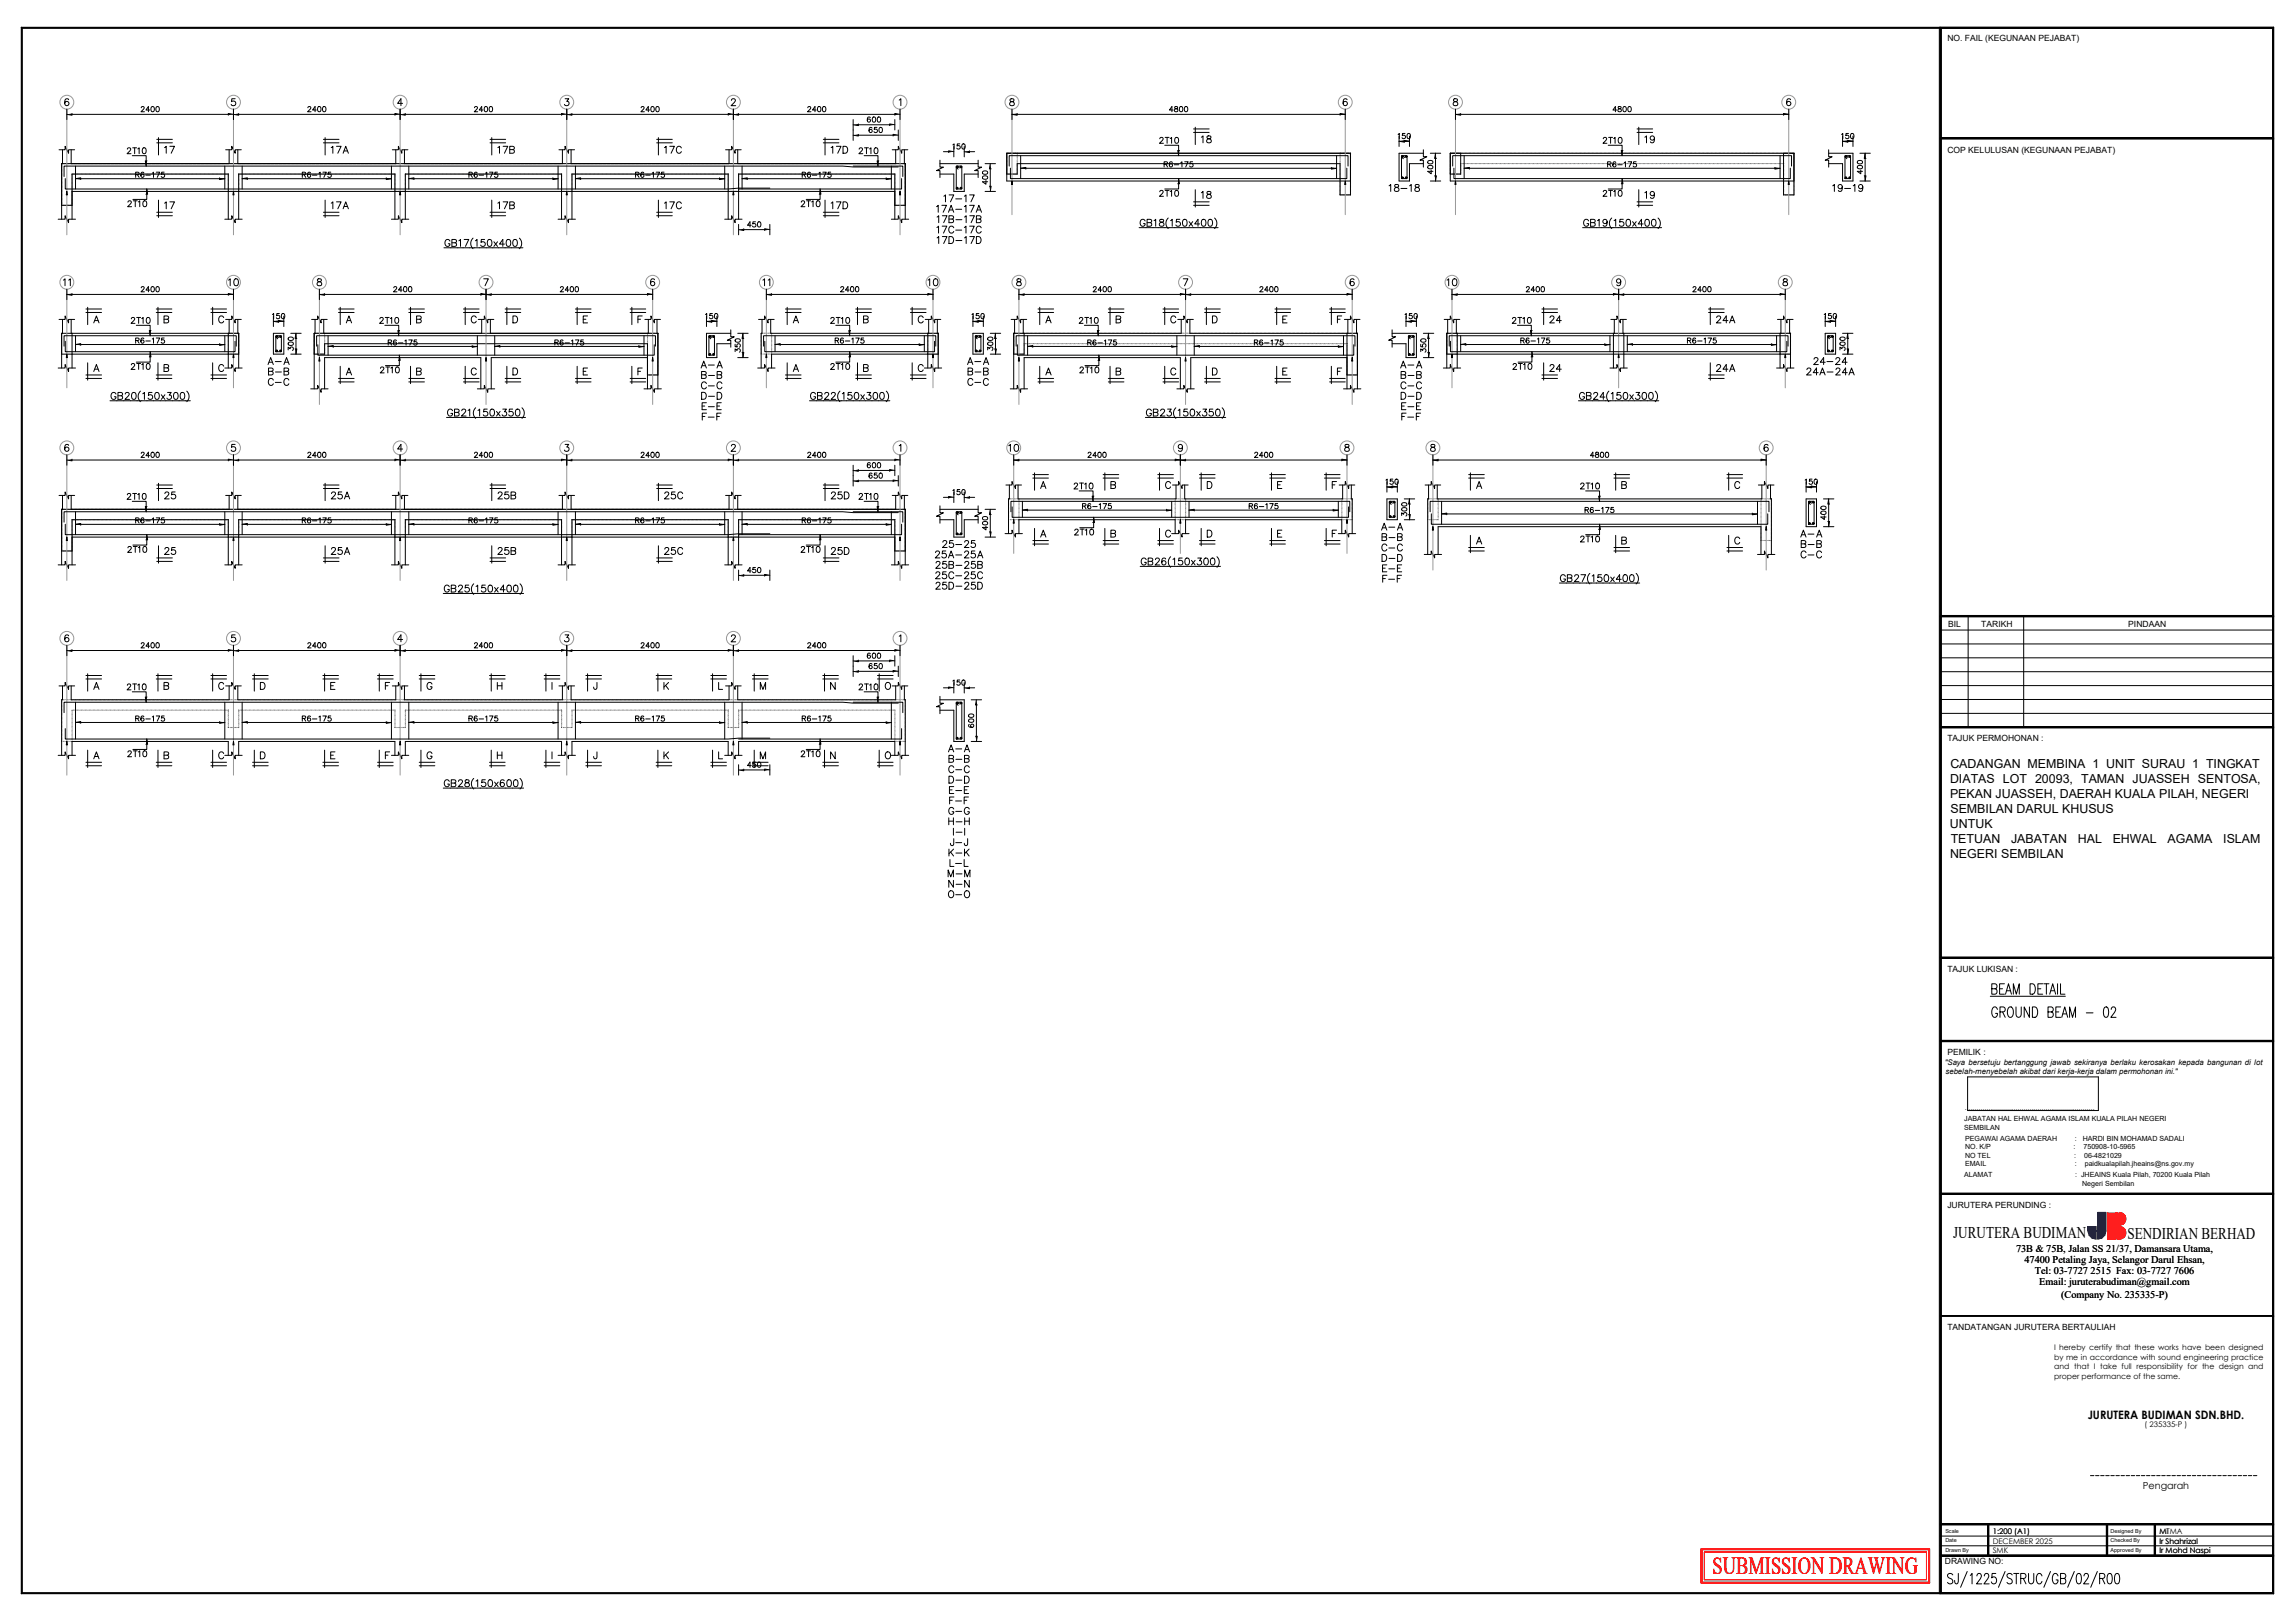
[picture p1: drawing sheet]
<svg xmlns="http://www.w3.org/2000/svg" width="841mm" height="594mm" viewBox="0 0 841 594" stroke-linecap="round" stroke-linejoin="round" font-family="sans-serif">
<defs><g id="words">
<text font-size="9" fill="#f00" x="627.6" y="576.8">SUBMISSION DRAWING</text>
<g font-size="6">
<text x="715.8" y="453.8">JURUTERA BUDIMAN</text>
<text x="779.6" y="454.1">SENDIRIAN BERHAD</text>
</g>
<g font-size="4.5">
<text x="714.7" y="281.6">CADANGAN MEMBINA 1 UNIT SURAU 1 TINGKAT</text>
<text x="714.6" y="287.1">DIATAS LOT 20093, TAMAN JUASSEH SENTOSA,</text>
<text x="714.6" y="292.6">PEKAN JUASSEH, DAERAH KUALA PILAH, NEGERI</text>
<text x="714.7" y="298">SEMBILAN DARUL KHUSUS</text>
<text x="714.6" y="303.5">UNTUK</text>
<text x="714.8" y="309">TETUAN</text>
<text x="737" y="309">JABATAN</text>
<text x="761.4" y="309">HAL</text>
<text x="774.2" y="309">EHWAL</text>
<text x="794.3" y="309">AGAMA</text>
<text x="814.7" y="309">ISLAM</text>
<text x="714.6" y="314.4">NEGERI SEMBILAN</text>
</g>
<text font-size="4.3" x="765" y="519.9">JURUTERA BUDIMAN SDN.BHD.</text>
<g font-size="3.8">
<text x="738.8" y="458.9">73B &amp; 75B, Jalan SS 21/37, Damansara Utama,</text>
<text x="741.9" y="462.6">47400 Petaling Jaya, Selangor Darul Ehsan,</text>
<text x="745.7" y="466.8">Tel: 03-7727 2515 Fax: 03-7727 7606</text>
<text x="747.3" y="471">Email: juruterabudiman@gmail.com</text>
<text x="755.3" y="475.6">(Company No. 235335-P)</text>
</g>
<text font-size="3.5" x="785.2" y="545.7">Pengarah</text>
<g font-size="3.1">
<text x="713.6" y="15.2">NO. FAIL (KEGUNAAN PEJABAT)</text>
<text x="713.6" y="55.9">COP KELULUSAN (KEGUNAAN PEJABAT)</text>
<text x="713.9" y="229.9">BIL</text>
<text x="726.1" y="229.9">TARIKH</text>
<text x="779.9" y="229.9">PINDAAN</text>
<text x="713.6" y="271.7">TAJUK PERMOHONAN :</text>
<text x="713.6" y="356.1">TAJUK LUKISAN :</text>
<text x="713.6" y="386.7">PEMILIK :</text>
<text x="713.6" y="442.6">JURUTERA PERUNDING :</text>
<text x="713.6" y="487.4">TANDATANGAN JURUTERA BERTAULIAH</text>
<text x="712.7" y="573.3">DRAWING NO:</text>
</g>
<g font-size="2.8">
<text x="712.6" y="390.3">&quot;Saya bersetuju bertanggung jawab sekiranya berlaku kerosakan kepada bangunan di lot</text>
<text x="712.9" y="393.7">sebelah-menyebelah akibat dari kerja-kerja dalam permohonan ini.&quot;</text>
<text x="752.7" y="494.8">I hereby certify that these works have been designed</text>
<text x="752.7" y="498.3">by me in accordance with sound engineering practice</text>
<text x="752.8" y="501.8">and that I take full responsibility for the design and</text>
<text x="752.7" y="505.3">proper performance of the same.</text>
<text x="785.9" y="523.1">( 235335-P )</text>
<text x="730.2" y="562">1:200 (A1)</text>
<text x="791.3" y="562">MI</text>
<text x="791.3" y="562">MTMA</text>
<text x="730.2" y="565.8">DECEMBER 2025</text>
<text x="730.2" y="569">SMK</text>
<text x="791.3" y="565.8">Ir Shahrizal</text>
<text x="791.3" y="569">Ir Mohd Naspi</text>
</g>
<g font-size="2.6">
<text x="720" y="406.7">..................................................................</text>
<text x="719.8" y="411">JABATAN HAL EHWAL AGAMA ISLAM KUALA PILAH NEGERI</text>
<text x="719.7" y="414.1">SEMBILAN</text>
<text x="720.1" y="417.9">PEGAWAI AGAMA DAERAH</text>
<text x="760.3" y="417.9">:</text>
<text x="763.2" y="417.9">HARDI BIN MOHAMAD SADALI</text>
<text x="720.1" y="421.1">NO. K/P</text>
<text x="720.1" y="424.2">NO TEL</text>
<text x="759.9" y="421.1">:</text>
<text x="760.1" y="424.2">:</text>
<text x="763.5" y="421.1">750908-10-5965</text>
<text x="763.7" y="424.2">06-4821029</text>
<text x="719.8" y="431.5">ALAMAT</text>
<text x="720.1" y="427.4">EMAIL</text>
<text x="760.3" y="427.4">:</text>
<text x="760.4" y="431.5">: JHEAINS Kuala Pilah, 70200 Kuala Pilah</text>
<text x="763.9" y="427.4">paidkualapilah.jheains@ns.gov.my</text>
<text x="763" y="434.6">Negeri Sembilan</text>
</g>
<g font-size="2">
<text x="712.9" y="561.8">Scale</text>
<text x="773.4" y="561.7">Designed By</text>
<text x="712.9" y="565.1">Date</text>
<text x="712.9" y="568.8">Drawn By</text>
<text x="773.4" y="565.2">Checked By</text>
<text x="773.4" y="568.6">Approved By</text>
</g>
</g></defs>
<!-- layer: Back_Shadow -->
<g fill="none" stroke="#000" stroke-width=".37">
<path d="M22.6 60h.1M22.8 60h.1M23.3 60h.1M23.7 60h.1M24.2 60h.1M24.7 60h.1M25.2 60h.1M25.7 60h.1M26.2 60h.1M26.7 60h.1M27.1 60h.1M27.6 60h.1"/>
<path d="M28.1 60h.1M28.6 60h.1M29.1 60h.1M29.6 60h.1M30 60h.1M30.5 60h.1M31 60h.1M31.5 60h.1M32 60h.1M32.5 60h.1M33 60h.1M33.4 60h.1"/>
<path d="M33.9 60h.1M34.4 60h.1M34.9 60h.1M35.4 60h.1M35.9 60h.1M36.3 60h.1M36.8 60h.1M37.3 60h.1M37.8 60h.1M38.3 60h.1M38.8 60h.1M39.3 60h.1"/>
<path d="M39.7 60h.1M40.2 60h.1M40.7 60h.1M41.2 60h.1M41.7 60h.1M42.2 60h.1M42.7 60h.1M43.1 60h.1M43.6 60h.1M44.1 60h.1M44.6 60h.1M45.1 60h.1"/>
<path d="M45.6 60h.1M46 60h.1M46.5 60h.1M47 60h.1M47.5 60h.1M48 60h.1M48.5 60h.1M49 60h.1M49.4 60h.1M49.9 60h.1M50.4 60h.1M50.9 60h.1"/>
<path d="M51.4 60h.1M51.9 60h.1M52.3 60h.1M52.8 60h.1M53.3 60h.1M53.8 60h.1M54.3 60h.1M54.8 60h.1M55.3 60h.1M55.7 60h.1M56.2 60h.1M56.7 60h.1"/>
<path d="M57.2 60h.1M57.7 60h.1M58.2 60h.1M58.6 60h.1M59.1 60h.1M59.6 60h.1M60.1 60h.1M60.6 60h.1M61.1 60h.1M61.6 60h.1M62 60h.1M62.5 60h.1"/>
<path d="M63 60h.1M63.5 60h.1M64 60h.1M64.5 60h.1M64.9 60h.1M65.4 60h.1M65.9 60h.1M66.4 60h.1M66.9 60h.1M67.4 60h.1M67.9 60h.1M68.3 60h.1"/>
<path d="M68.8 60h.1M69.3 60h.1M69.8 60h.1M70.3 60h.1M70.8 60h.1M71.2 60h.1M71.7 60h.1M72.2 60h.1M72.7 60h.1M73.2 60h.1M73.7 60h.1M74.2 60h.1"/>
<path d="M74.6 60h.1M75.1 60h.1M75.6 60h.1M76.1 60h.1M76.6 60h.1M77.1 60h.1M77.5 60h.1M78 60h.1M78.5 60h.1M79 60h.1M79.5 60h.1M80 60h.1"/>
<path d="M80.5 60h.1M80.9 60h.1M81.4 60h.1M81.9 60h.1M82.4 60h.1M82.9 60h.1M83.4 60h.1M83.8 60h.1M84.3 60h.1M84.8 60h.1M85.3 60h.1M85.8 60h.1"/>
<path d="M86.3 60h.1M86.8 60h.1M87.2 60h.1M87.7 60h.1M88.2 60h.1M88.7 60h.1M89.2 60h.1M89.7 60h.1M90.2 60h.1M90.6 60h.1M91.1 60h.1M91.6 60h.1"/>
<path d="M92.1 60h.1M92.6 60h.1M93.1 60h.1M93.5 60h.1M94 60h.1M94.5 60h.1M95 60h.1M95.5 60h.1M96 60h.1M96.5 60h.1M96.9 60h.1M97.4 60h.1"/>
<path d="M97.9 60h.1M98.4 60h.1M98.9 60h.1M99.4 60h.1M99.8 60h.1M100.3 60h.1M100.8 60h.1M101.3 60h.1M101.8 60h.1M102.3 60h.1M102.8 60h.1M103.2 60h.1"/>
<path d="M103.7 60h.1M104.2 60h.1M104.7 60h.1M105.2 60h.1M105.7 60h.1M106.1 60h.1M106.6 60h.1M107.1 60h.1M107.6 60h.1M108.1 60h.1M108.6 60h.1M109.1 60h.1"/>
<path d="M109.5 60h.1M110 60h.1M110.5 60h.1M111 60h.1M111.5 60h.1M112 60h.1M112.4 60h.1M112.9 60h.1M113.4 60h.1M113.9 60h.1M114.4 60h.1M114.9 60h.1"/>
<path d="M115.4 60h.1M115.8 60h.1M116.3 60h.1M116.8 60h.1M117.3 60h.1M117.8 60h.1M118.3 60h.1M118.7 60h.1M119.2 60h.1M119.7 60h.1M120.2 60h.1M120.7 60h.1"/>
<path d="M121.2 60h.1M121.7 60h.1M122.1 60h.1M122.6 60h.1M123.1 60h.1M123.6 60h.1M124.1 60h.1M124.6 60h.1M125 60h.1M125.5 60h.1M126 60h.1M126.5 60h.1"/>
<path d="M127 60h.1M127.5 60h.1M128 60h.1M128.4 60h.1M128.9 60h.1M129.4 60h.1M129.9 60h.1M130.4 60h.1M130.9 60h.1M131.3 60h.1M131.8 60h.1M132.3 60h.1"/>
<path d="M132.8 60h.1M133.3 60h.1M133.8 60h.1M134.3 60h.1M134.7 60h.1M135.2 60h.1M135.7 60h.1M136.2 60h.1M136.7 60h.1M137.2 60h.1M137.7 60h.1M138.1 60h.1"/>
<path d="M138.6 60h.1M139.1 60h.1M139.6 60h.1M140.1 60h.1M140.6 60h.1M141 60h.1M141.5 60h.1M142 60h.1M142.5 60h.1M143 60h.1M143.5 60h.1M144 60h.1"/>
<path d="M144.4 60h.1M144.9 60h.1M145.4 60h.1M145.9 60h.1M146.4 60h.1M146.9 60h.1M147.3 60h.1M147.8 60h.1M148.3 60h.1M148.8 60h.1M149.3 60h.1M149.8 60h.1"/>
<path d="M150.3 60h.1M150.7 60h.1M151.2 60h.1M151.7 60h.1M152.2 60h.1M152.7 60h.1M153.2 60h.1M153.6 60h.1M154.1 60h.1M154.6 60h.1M155.1 60h.1M155.6 60h.1"/>
<path d="M156.1 60h.1M156.6 60h.1M157 60h.1M157.5 60h.1M158 60h.1M158.5 60h.1M159 60h.1M159.5 60h.1M159.9 60h.1M160.4 60h.1M160.9 60h.1M161.4 60h.1"/>
<path d="M161.9 60h.1M162.4 60h.1M162.9 60h.1M163.3 60h.1M163.8 60h.1M164.3 60h.1M164.8 60h.1M165.3 60h.1M165.8 60h.1M166.2 60h.1M166.7 60h.1M167.2 60h.1"/>
<path d="M167.7 60h.1M168.2 60h.1M168.7 60h.1M169.2 60h.1M169.6 60h.1M170.1 60h.1M170.6 60h.1M171.1 60h.1M171.6 60h.1M172.1 60h.1M172.5 60h.1M173 60h.1"/>
<path d="M173.5 60h.1M174 60h.1M174.5 60h.1M175 60h.1M175.5 60h.1M175.9 60h.1M176.4 60h.1M176.9 60h.1M177.4 60h.1M177.9 60h.1M178.4 60h.1M178.8 60h.1"/>
<path d="M179.3 60h.1M179.8 60h.1M180.3 60h.1M180.8 60h.1M181.3 60h.1M181.8 60h.1M182.2 60h.1M182.7 60h.1M183.2 60h.1M183.7 60h.1M184.2 60h.1M184.7 60h.1"/>
<path d="M185.2 60h.1M185.6 60h.1M186.1 60h.1M186.6 60h.1M187.1 60h.1M187.6 60h.1M188.1 60h.1M188.5 60h.1M189 60h.1M189.5 60h.1M190 60h.1M190.5 60h.1"/>
<path d="M191 60h.1M191.5 60h.1M191.9 60h.1M192.4 60h.1M192.9 60h.1M193.4 60h.1M193.9 60h.1M194.4 60h.1M194.8 60h.1M195.3 60h.1M195.8 60h.1M196.3 60h.1"/>
<path d="M196.8 60h.1M197.3 60h.1M197.8 60h.1M198.2 60h.1M198.7 60h.1M199.2 60h.1M199.7 60h.1M200.2 60h.1M200.7 60h.1M201.1 60h.1M201.6 60h.1M202.1 60h.1"/>
<path d="M202.6 60h.1M203.1 60h.1M203.6 60h.1M204.1 60h.1M204.5 60h.1M205 60h.1M205.5 60h.1M206 60h.1M206.5 60h.1M207 60h.1M207.4 60h.1M207.9 60h.1"/>
<path d="M208.4 60h.1M208.9 60h.1M209.4 60h.1M209.9 60h.1M210.4 60h.1M210.8 60h.1M211.3 60h.1M211.8 60h.1M212.3 60h.1M212.8 60h.1M213.3 60h.1M213.7 60h.1"/>
<path d="M214.2 60h.1M214.7 60h.1M215.2 60h.1M215.7 60h.1M216.2 60h.1M216.7 60h.1M217.1 60h.1M217.6 60h.1M218.1 60h.1M218.6 60h.1M219.1 60h.1M219.6 60h.1"/>
<path d="M220 60h.1M220.5 60h.1M221 60h.1M221.5 60h.1M222 60h.1M222.5 60h.1M223 60h.1M223.4 60h.1M223.9 60h.1M224.4 60h.1M224.9 60h.1M225.4 60h.1"/>
<path d="M225.9 60h.1M226.3 60h.1M226.8 60h.1M227.3 60h.1M227.8 60h.1M228.3 60h.1M228.8 60h.1M229.3 60h.1M229.7 60h.1M230.2 60h.1M230.7 60h.1M231.2 60h.1"/>
<path d="M231.7 60h.1M232.2 60h.1M232.7 60h.1M233.1 60h.1M233.6 60h.1M234.1 60h.1M234.6 60h.1M235.1 60h.1M235.6 60h.1M236 60h.1M236.5 60h.1M237 60h.1"/>
<path d="M237.5 60h.1M238 60h.1M238.5 60h.1M239 60h.1M239.4 60h.1M239.9 60h.1M240.4 60h.1M240.9 60h.1M241.4 60h.1M241.9 60h.1M242.3 60h.1M242.8 60h.1"/>
<path d="M243.3 60h.1M243.8 60h.1M244.3 60h.1M244.8 60h.1M245.3 60h.1M245.7 60h.1M246.2 60h.1M246.7 60h.1M247.2 60h.1M247.7 60h.1M248.2 60h.1M248.6 60h.1"/>
<path d="M249.1 60h.1M249.6 60h.1M250.1 60h.1M250.6 60h.1M251.1 60h.1M251.6 60h.1M252 60h.1M252.5 60h.1M253 60h.1M253.5 60h.1M254 60h.1M254.5 60h.1"/>
<path d="M254.9 60h.1M255.4 60h.1M255.9 60h.1M256.4 60h.1M256.9 60h.1M257.4 60h.1M257.9 60h.1M258.3 60h.1M258.8 60h.1M259.3 60h.1M259.8 60h.1M260.3 60h.1"/>
<path d="M260.8 60h.1M261.2 60h.1M261.7 60h.1M262.2 60h.1M262.7 60h.1M263.2 60h.1M263.7 60h.1M264.2 60h.1M264.6 60h.1M265.1 60h.1M265.6 60h.1M266.1 60h.1"/>
<path d="M266.6 60h.1M267.1 60h.1M267.5 60h.1M268 60h.1M268.5 60h.1M269 60h.1M269.5 60h.1M270 60h.1M270.5 60h.1M270.9 60h.1M271.4 60h.1M271.9 60h.1"/>
<path d="M272.4 60h.1M272.9 60h.1M273.4 60h.1M273.8 60h.1M274.3 60h.1M274.8 60h.1M275.3 60h.1M275.8 60h.1M276.3 60h.1M276.8 60h.1M277.2 60h.1M277.7 60h.1"/>
<path d="M278.2 60h.1M278.7 60h.1M279.2 60h.1M279.7 60h.1M280.2 60h.1M280.6 60h.1M281.1 60h.1M281.6 60h.1M282.1 60h.1M282.6 60h.1M283.1 60h.1M283.5 60h.1"/>
<path d="M284 60h.1M284.5 60h.1M285 60h.1M285.5 60h.1M286 60h.1M286.5 60h.1M286.9 60h.1M287.4 60h.1M287.9 60h.1M288.4 60h.1M288.9 60h.1M289.4 60h.1"/>
<path d="M289.8 60h.1M290.3 60h.1M290.8 60h.1M291.3 60h.1M291.8 60h.1M292.3 60h.1M292.8 60h.1M293.2 60h.1M293.7 60h.1M294.2 60h.1M294.7 60h.1M295.2 60h.1"/>
<path d="M295.7 60h.1M296.1 60h.1M296.6 60h.1M297.1 60h.1M297.6 60h.1M298.1 60h.1M298.6 60h.1M299.1 60h.1M299.5 60h.1M300 60h.1M300.5 60h.1M301 60h.1"/>
<path d="M301.5 60h.1M302 60h.1M302.4 60h.1M302.9 60h.1M303.4 60h.1M303.9 60h.1M304.4 60h.1M304.9 60h.1M305.4 60h.1M305.8 60h.1M306.3 60h.1M306.8 60h.1"/>
<path d="M307.3 60h.1M307.8 60h.1M308.3 60h.1M308.7 60h.1M309.2 60h.1M309.7 60h.1M310.2 60h.1M310.7 60h.1M311.2 60h.1M311.7 60h.1M312.1 60h.1M312.6 60h.1"/>
<path d="M313.1 60h.1M313.6 60h.1M314.1 60h.1M314.6 60h.1M315 60h.1M315.5 60h.1M316 60h.1M316.5 60h.1M317 60h.1M317.5 60h.1M318 60h.1M318.4 60h.1"/>
<path d="M318.9 60h.1M319.4 60h.1M319.9 60h.1M320.4 60h.1M320.9 60h.1M321.3 60h.1M321.8 60h.1M322.3 60h.1M322.8 60h.1M323.3 60h.1M323.8 60h.1M324.3 60h.1"/>
<path d="M324.7 60h.1M325.2 60h.1M325.7 60h.1M326.2 60h.1M326.7 60h.1M327.2 60h.1M327.7 60h.1M328.1 60h.1M328.6 60h.1M329.1 60h.1M329.6 60h.1M330.1 60h.1"/>
<path d="M330.6 60h.1M331 60h.1M331.7 60h.1M368.9 56.2h.1M368.9 56.8h.1M368.9 57.3h.1M368.9 57.8h.1M368.9 58.3h.1M368.9 58.8h.1M368.9 59.2h.1M368.9 59.7h.1M369.1 56.2h.1"/>
<path d="M369.6 56.2h.1M370.1 56.2h.1M370.6 56.2h.1M371.1 56.2h.1M371.6 56.2h.1M372.1 56.2h.1M372.7 59.7h.1M372.7 59.2h.1M372.7 58.8h.1M372.7 58.3h.1M372.7 57.8h.1M372.7 57.3h.1"/>
<path d="M372.7 56.8h.1M372.7 56.3h.1M372.7 56.2h.1M491.1 56.2h.1M491.1 56.8h.1M491.1 57.2h.1M491.1 57.7h.1M491.1 58.2h.1M491.1 58.7h.1M491.1 59.2h.1M491.1 59.7h.1M491.3 56.2h.1"/>
<path d="M491.8 56.2h.1M492.2 56.2h.1M492.7 56.2h.1M493.2 56.2h.1M493.7 56.2h.1M494.2 56.2h.1M494.9 59.7h.1M494.9 59.2h.1M494.9 58.7h.1M494.9 58.2h.1M494.9 57.7h.1M494.9 57.2h.1"/>
<path d="M494.9 56.8h.1M494.9 56.3h.1M494.9 56.2h.1M531.4 56.2h.1M531.4 56.8h.1M531.4 57.3h.1M531.4 57.8h.1M531.4 58.3h.1M531.4 58.8h.1M531.4 59.2h.1M531.4 59.7h.1M531.7 56.2h.1"/>
<path d="M532.1 56.2h.1M532.6 56.2h.1M533.1 56.2h.1M533.6 56.2h.1M534.1 56.2h.1M534.6 56.2h.1M535 56.2h.1M535.3 60h.1M535.5 56.2h.1M535.8 60h.1M536 56.2h.1M536.3 60h.1"/>
<path d="M536.5 56.2h.1M536.7 60h.1M537 56.2h.1M537.2 60h.1M537.5 56.2h.1M537.7 60h.1M538 56.2h.1M538.2 60h.1M538.4 56.2h.1M538.7 60h.1M538.9 56.2h.1M539.2 60h.1"/>
<path d="M539.4 56.2h.1M539.6 60h.1M539.9 56.2h.1M540.1 60h.1M540.4 56.2h.1M540.6 60h.1M540.9 56.2h.1M541.1 60h.1M541.3 56.2h.1M541.6 60h.1M541.8 56.2h.1M542.1 60h.1"/>
<path d="M542.3 56.2h.1M542.6 60h.1M542.8 56.2h.1M543 60h.1M543.3 56.2h.1M543.5 60h.1M543.8 56.2h.1M544 60h.1M544.3 56.2h.1M544.5 60h.1M544.7 56.2h.1M545 60h.1"/>
<path d="M545.2 56.2h.1M545.5 60h.1M545.7 56.2h.1M546 60h.1M546.2 56.2h.1M546.4 60h.1M546.7 56.2h.1M546.9 60h.1M547.2 56.2h.1M547.4 60h.1M547.6 56.2h.1M547.9 60h.1"/>
<path d="M548.1 56.2h.1M548.4 60h.1M548.6 56.2h.1M548.9 60h.1M549.1 56.2h.1M549.3 60h.1M549.6 56.2h.1M549.8 60h.1M550.1 56.2h.1M550.3 60h.1M550.6 56.2h.1M550.8 60h.1"/>
<path d="M551 56.2h.1M551.3 60h.1M551.5 56.2h.1M551.8 60h.1M552 56.2h.1M552.3 60h.1M552.5 56.2h.1M552.7 60h.1M553 56.2h.1M553.2 60h.1M553.5 56.2h.1M553.7 60h.1"/>
<path d="M553.9 56.2h.1M554.2 60h.1M554.4 56.2h.1M554.7 60h.1M554.9 56.2h.1M555.2 60h.1M555.4 56.2h.1M555.6 60h.1M555.9 56.2h.1M556.1 60h.1M556.4 56.2h.1M556.6 60h.1"/>
<path d="M556.9 56.2h.1M557.1 60h.1M557.3 56.2h.1M557.6 60h.1M557.8 56.2h.1M558.1 60h.1M558.3 56.2h.1M558.6 60h.1M558.8 56.2h.1M559 60h.1M559.3 56.2h.1M559.5 60h.1"/>
<path d="M559.8 56.2h.1M560 60h.1M560.2 56.2h.1M560.5 60h.1M560.7 56.2h.1M561 60h.1M561.2 56.2h.1M561.5 60h.1M561.7 56.2h.1M561.9 60h.1M562.2 56.2h.1M562.4 60h.1"/>
<path d="M562.7 56.2h.1M562.9 60h.1M563.2 56.2h.1M563.4 60h.1M563.6 56.2h.1M563.9 60h.1M564.1 56.2h.1M564.4 60h.1M564.6 56.2h.1M564.9 60h.1M565.1 56.2h.1M565.3 60h.1"/>
<path d="M565.6 56.2h.1M565.8 60h.1M566.1 56.2h.1M566.3 60h.1M566.6 56.2h.1M566.8 60h.1M567 56.2h.1M567.3 60h.1M567.5 56.2h.1M567.8 60h.1M568 56.2h.1M568.2 60h.1"/>
<path d="M568.5 56.2h.1M568.7 60h.1M569 56.2h.1M569.2 60h.1M569.5 56.2h.1M569.7 60h.1M569.9 56.2h.1M570.2 60h.1M570.4 56.2h.1M570.7 60h.1M570.9 56.2h.1M571.2 60h.1"/>
<path d="M571.4 56.2h.1M571.6 60h.1M571.9 56.2h.1M572.1 60h.1M572.4 56.2h.1M572.6 60h.1M572.9 56.2h.1M573.1 60h.1M573.3 56.2h.1M573.6 60h.1M573.8 56.2h.1M574.1 60h.1"/>
<path d="M574.3 56.2h.1M574.5 60h.1M574.8 56.2h.1M575 60h.1M575.3 56.2h.1M575.5 60h.1M575.8 56.2h.1M576 60h.1M576.2 56.2h.1M576.5 60h.1M576.7 56.2h.1M577 60h.1"/>
<path d="M577.2 56.2h.1M577.5 60h.1M577.7 56.2h.1M577.9 60h.1M578.2 56.2h.1M578.4 60h.1M578.7 56.2h.1M578.9 60h.1M579.2 56.2h.1M579.4 60h.1M579.6 56.2h.1M579.9 60h.1"/>
<path d="M580.1 56.2h.1M580.4 60h.1M580.6 56.2h.1M580.8 60h.1M581.1 56.2h.1M581.3 60h.1M581.6 56.2h.1M581.8 60h.1M582.1 56.2h.1M582.3 60h.1M582.5 56.2h.1M582.8 60h.1"/>
<path d="M583 56.2h.1M583.3 60h.1M583.5 56.2h.1M583.8 60h.1M584 56.2h.1M584.2 60h.1M584.5 56.2h.1M584.7 60h.1M585 56.2h.1M585.2 60h.1M585.5 56.2h.1M585.7 60h.1"/>
<path d="M585.9 56.2h.1M586.2 60h.1M586.4 56.2h.1M586.7 60h.1M586.9 56.2h.1M587.1 60h.1M587.4 56.2h.1M587.6 60h.1M587.9 56.2h.1M588.1 60h.1M588.4 56.2h.1M588.6 60h.1"/>
<path d="M588.8 56.2h.1M589.1 60h.1M589.3 56.2h.1M589.6 60h.1M589.8 56.2h.1M590.1 60h.1M590.3 56.2h.1M590.5 60h.1M590.8 56.2h.1M591 60h.1M591.3 56.2h.1M591.5 60h.1"/>
<path d="M591.8 56.2h.1M592 60h.1M592.2 56.2h.1M592.5 60h.1M592.7 56.2h.1M593 60h.1M593.2 56.2h.1M593.5 60h.1M593.7 56.2h.1M593.9 60h.1M594.2 56.2h.1M594.4 60h.1"/>
<path d="M594.7 56.2h.1M594.9 60h.1M595.1 56.2h.1M595.4 60h.1M595.6 56.2h.1M595.9 60h.1M596.1 56.2h.1M596.4 60h.1M596.6 56.2h.1M596.8 60h.1M597.1 56.2h.1M597.3 60h.1"/>
<path d="M597.6 56.2h.1M597.8 60h.1M598.1 56.2h.1M598.3 60h.1M598.5 56.2h.1M598.8 60h.1M599 56.2h.1M599.3 60h.1M599.5 56.2h.1M599.8 60h.1M600 56.2h.1M600.2 60h.1"/>
<path d="M600.5 56.2h.1M600.7 60h.1M601 56.2h.1M601.2 60h.1M601.4 56.2h.1M601.7 60h.1M601.9 56.2h.1M602.2 60h.1M602.4 56.2h.1M602.7 60h.1M602.9 56.2h.1M603.1 60h.1"/>
<path d="M603.4 56.2h.1M603.6 60h.1M603.9 56.2h.1M604.1 60h.1M604.4 56.2h.1M604.6 60h.1M604.8 56.2h.1M605.1 60h.1M605.3 56.2h.1M605.6 60h.1M605.8 56.2h.1M606.1 60h.1"/>
<path d="M606.3 56.2h.1M606.5 60h.1M606.8 56.2h.1M607 60h.1M607.3 56.2h.1M607.5 60h.1M607.7 56.2h.1M608 60h.1M608.2 56.2h.1M608.5 60h.1M608.7 56.2h.1M609 60h.1"/>
<path d="M609.2 56.2h.1M609.4 60h.1M609.7 56.2h.1M609.9 60h.1M610.2 56.2h.1M610.4 60h.1M610.7 56.2h.1M610.9 60h.1M611.1 56.2h.1M611.4 60h.1M611.6 56.2h.1M611.9 60h.1"/>
<path d="M612.1 56.2h.1M612.4 60h.1M612.6 56.2h.1M612.8 60h.1M613.1 56.2h.1M613.3 60h.1M613.6 56.2h.1M613.8 60h.1M614.1 56.2h.1M614.3 60h.1M614.5 56.2h.1M614.8 60h.1"/>
<path d="M615 56.2h.1M615.3 60h.1M615.5 56.2h.1M615.7 60h.1M616 56.2h.1M616.2 60h.1M616.5 56.2h.1M616.7 60h.1M617 56.2h.1M617.2 60h.1M617.4 56.2h.1M617.7 60h.1"/>
<path d="M617.9 56.2h.1M618.2 60h.1M618.4 56.2h.1M618.7 60h.1M618.9 56.2h.1M619.1 60h.1M619.4 56.2h.1M619.6 60h.1M619.9 56.2h.1M620.1 60h.1M620.4 56.2h.1M620.6 60h.1"/>
<path d="M620.8 56.2h.1M621.1 60h.1M621.3 56.2h.1M621.6 60h.1M621.8 56.2h.1M622 60h.1M622.3 56.2h.1M622.5 60h.1M622.8 56.2h.1M623 60h.1M623.3 56.2h.1M623.5 60h.1"/>
<path d="M623.7 56.2h.1M624 60h.1M624.2 56.2h.1M624.5 60h.1M624.7 56.2h.1M625 60h.1M625.2 56.2h.1M625.4 60h.1M625.7 56.2h.1M625.9 60h.1M626.2 56.2h.1M626.4 60h.1"/>
<path d="M626.7 56.2h.1M626.9 60h.1M627.1 56.2h.1M627.4 60h.1M627.6 56.2h.1M627.9 60h.1M628.1 56.2h.1M628.3 60h.1M628.6 56.2h.1M628.8 60h.1M629.1 56.2h.1M629.3 60h.1"/>
<path d="M629.6 56.2h.1M629.8 60h.1M630 56.2h.1M630.3 60h.1M630.5 56.2h.1M630.8 60h.1M631 56.2h.1M631.3 60h.1M631.5 56.2h.1M631.7 60h.1M632 56.2h.1M632.2 60h.1"/>
<path d="M632.5 56.2h.1M632.7 60h.1M633 56.2h.1M633.2 60h.1M633.4 56.2h.1M633.7 60h.1M633.9 56.2h.1M634.2 60h.1M634.4 56.2h.1M634.6 60h.1M634.9 56.2h.1M635.1 60h.1"/>
<path d="M635.4 56.2h.1M635.6 60h.1M635.9 56.2h.1M636.1 60h.1M636.3 56.2h.1M636.6 60h.1M636.8 56.2h.1M637.1 60h.1M637.3 56.2h.1M637.6 60h.1M637.8 56.2h.1M638 60h.1"/>
<path d="M638.3 56.2h.1M638.5 60h.1M638.8 56.2h.1M639 60h.1M639.3 56.2h.1M639.5 60h.1M639.7 56.2h.1M640 60h.1M640.2 56.2h.1M640.5 60h.1M640.7 56.2h.1M641 60h.1"/>
<path d="M641.2 56.2h.1M641.4 60h.1M641.7 56.2h.1M641.9 60h.1M642.2 56.2h.1M642.4 60h.1M642.6 56.2h.1M642.9 60h.1M643.1 56.2h.1M643.4 60h.1M643.6 56.2h.1M643.9 60h.1"/>
<path d="M644.1 56.2h.1M644.3 60h.1M644.6 56.2h.1M644.8 60h.1M645.1 56.2h.1M645.3 60h.1M645.6 56.2h.1M645.8 60h.1M646 56.2h.1M646.3 60h.1M646.5 56.2h.1M646.8 60h.1"/>
<path d="M647 56.2h.1M647.3 60h.1M647.5 56.2h.1M647.7 60h.1M648 56.2h.1M648.2 60h.1M648.5 56.2h.1M648.7 60h.1M648.9 56.2h.1M649.2 60h.1M649.4 56.2h.1M649.7 60h.1"/>
<path d="M649.9 56.2h.1M650.2 60h.1M650.4 56.2h.1M650.6 60h.1M650.9 56.2h.1M651.1 60h.1M651.4 56.2h.1M651.6 60h.1M651.9 56.2h.1M652.1 60h.1M652.3 56.2h.1M652.6 60h.1"/>
<path d="M652.8 56.2h.1M653.1 60h.1M653.3 56.2h.1M653.6 60h.1M653.8 56.2h.1M654.3 56.2h.1M654.8 56.2h.1M655.2 56.2h.1M655.7 56.2h.1M656.2 56.2h.1M656.7 56.2h.1M657.4 59.7h.1"/>
<path d="M657.4 59.2h.1M657.4 58.7h.1M657.4 58.2h.1M657.4 57.7h.1M657.4 57.2h.1M657.4 56.8h.1M657.4 56.3h.1M657.4 56.2h.1M22.6 60.6h.1M22.6 61.1h.1M22.6 61.5h.1M22.6 62h.1"/>
<path d="M22.6 62.5h.1M22.6 63h.1M22.6 63.5h.1M22.6 64h.1M22.6 64.5h.1M22.6 64.9h.1M22.6 65.4h.1M22.6 65.9h.1M22.6 66.4h.1M22.6 66.9h.1M22.6 67.4h.1M22.6 67.8h.1"/>
<path d="M22.6 68.3h.1M22.6 68.8h.1M22.6 69.3h.1M22.6 69.8h.1M22.6 70.3h.1M22.6 70.8h.1M22.6 71.2h.1M22.6 71.7h.1M22.6 72.2h.1M22.6 72.7h.1M22.6 73.2h.1M22.6 73.7h.1"/>
<path d="M22.6 74.1h.1M22.6 74.6h.1M22.6 75.1h.1M22.6 75.2h.1M23.3 75.2h.1M23.8 75.2h.1M24.3 75.2h.1M24.7 75.2h.1M25.2 75.2h.1M25.7 75.2h.1M26.2 75.2h.1M26.4 75.2h.1"/>
<path d="M26.4 74.6h.1M26.4 74.1h.1M26.4 73.6h.1M26.4 73.1h.1M26.4 72.7h.1M26.4 72.2h.1M26.4 71.7h.1M26.4 71.2h.1M26.4 70.7h.1M26.4 70.2h.1M26.4 69.8h.1M26.4 69.3h.1"/>
<path d="M26.4 68.8h.1M26.4 68.3h.1M26.4 67.8h.1M26.4 67.3h.1M26.4 66.8h.1M26.4 66.4h.1M26.4 65.9h.1M26.4 65.4h.1M26.4 64.9h.1M26.4 64.4h.1M26.4 63.9h.1M26.4 63.8h.1"/>
<path d="M26.9 63.8h.1M27.4 63.8h.1M27.9 63.8h.1M28.4 63.8h.1M28.9 63.8h.1M29.3 63.8h.1M29.8 63.8h.1M30.3 63.8h.1M30.8 63.8h.1M31.3 63.8h.1M31.8 63.8h.1M32.2 63.8h.1"/>
<path d="M32.7 63.8h.1M33.2 63.8h.1M33.7 63.8h.1M34.2 63.8h.1M34.7 63.8h.1M35.2 63.8h.1M35.6 63.8h.1M36.1 63.8h.1M36.6 63.8h.1M37.1 63.8h.1M37.6 63.8h.1M38.1 63.8h.1"/>
<path d="M38.5 63.8h.1M39 63.8h.1M39.5 63.8h.1M40 63.8h.1M40.5 63.8h.1M41 63.8h.1M41.5 63.8h.1M41.9 63.8h.1M42.4 63.8h.1M42.9 63.8h.1M43.4 63.8h.1M43.9 63.8h.1"/>
<path d="M44.4 63.8h.1M44.8 63.8h.1M45.3 63.8h.1M45.8 63.8h.1M46.3 63.8h.1M46.8 63.8h.1M47.3 63.8h.1M47.8 63.8h.1M48.2 63.8h.1M48.7 63.8h.1M49.2 63.8h.1M49.7 63.8h.1"/>
<path d="M50.2 63.8h.1M50.7 63.8h.1M51.1 63.8h.1M51.6 63.8h.1M52.1 63.8h.1M52.6 63.8h.1M53.1 63.8h.1M53.6 63.8h.1M54.1 63.8h.1M54.5 63.8h.1M55 63.8h.1M55.5 63.8h.1"/>
<path d="M56 63.8h.1M56.5 63.8h.1M57 63.8h.1M57.4 63.8h.1M57.9 63.8h.1M58.4 63.8h.1M58.9 63.8h.1M59.4 63.8h.1M59.9 63.8h.1M60.4 63.8h.1M60.8 63.8h.1M61.3 63.8h.1"/>
<path d="M61.8 63.8h.1M62.3 63.8h.1M62.8 63.8h.1M63.3 63.8h.1M63.8 63.8h.1M64.2 63.8h.1M64.7 63.8h.1M65.2 63.8h.1M65.7 63.8h.1M66.2 63.8h.1M66.7 63.8h.1M67.1 63.8h.1"/>
<path d="M67.6 63.8h.1M68.1 63.8h.1M68.6 63.8h.1M69.1 63.8h.1M69.6 63.8h.1M70.1 63.8h.1M70.5 63.8h.1M71 63.8h.1M71.5 63.8h.1M72 63.8h.1M72.5 63.8h.1M73 63.8h.1"/>
<path d="M73.4 63.8h.1M73.9 63.8h.1M74.4 63.8h.1M74.9 63.8h.1M75.4 63.8h.1M75.9 63.8h.1M76.4 63.8h.1M76.8 63.8h.1M77.3 63.8h.1M77.8 63.8h.1M78.3 63.8h.1M78.8 63.8h.1"/>
<path d="M79.3 63.8h.1M79.7 63.8h.1M80.2 63.8h.1M80.7 63.8h.1M81.2 63.8h.1M81.7 63.8h.1M82.2 63.8h.1M82.7 63.8h.1M83.1 63.8h.1M83.6 63.8h.1M83.6 64.3h.1M83.6 64.8h.1"/>
<path d="M83.6 65.3h.1M83.6 65.8h.1M83.6 66.2h.1M83.6 66.7h.1M83.6 67.2h.1M83.6 67.7h.1M83.6 68.2h.1M83.6 68.7h.1M83.6 69.1h.1M83.6 69.6h.1M83.6 70.1h.1M84.3 70.1h.1"/>
<path d="M84.8 70.1h.1M85.3 70.1h.1M85.8 70.1h.1M86.3 70.1h.1M86.8 70.1h.1M87.3 70.1h.1M87.5 70.1h.1M87.5 69.6h.1M87.5 69.1h.1M87.5 68.7h.1M87.5 68.2h.1M87.5 67.7h.1"/>
<path d="M87.5 67.2h.1M87.5 66.7h.1M87.5 66.2h.1M87.5 65.8h.1M87.5 65.3h.1M87.5 64.8h.1M87.5 64.3h.1M87.5 63.8h.1M88 63.8h.1M88.5 63.8h.1M88.9 63.8h.1M89.4 63.8h.1"/>
<path d="M89.9 63.8h.1M90.4 63.8h.1M90.9 63.8h.1M91.4 63.8h.1M91.9 63.8h.1M92.3 63.8h.1M92.8 63.8h.1M93.3 63.8h.1M93.8 63.8h.1M94.3 63.8h.1M94.8 63.8h.1M95.2 63.8h.1"/>
<path d="M95.7 63.8h.1M96.2 63.8h.1M96.7 63.8h.1M97.2 63.8h.1M97.7 63.8h.1M98.2 63.8h.1M98.6 63.8h.1M99.1 63.8h.1M99.6 63.8h.1M100.1 63.8h.1M100.6 63.8h.1M101.1 63.8h.1"/>
<path d="M101.5 63.8h.1M102 63.8h.1M102.5 63.8h.1M103 63.8h.1M103.5 63.8h.1M104 63.8h.1M104.5 63.8h.1M104.9 63.8h.1M105.4 63.8h.1M105.9 63.8h.1M106.4 63.8h.1M106.9 63.8h.1"/>
<path d="M107.4 63.8h.1M107.8 63.8h.1M108.3 63.8h.1M108.8 63.8h.1M109.3 63.8h.1M109.8 63.8h.1M110.3 63.8h.1M110.8 63.8h.1M111.2 63.8h.1M111.7 63.8h.1M112.2 63.8h.1M112.7 63.8h.1"/>
<path d="M113.2 63.8h.1M113.7 63.8h.1M114.2 63.8h.1M114.6 63.8h.1M115.1 63.8h.1M115.6 63.8h.1M116.1 63.8h.1M116.6 63.8h.1M117.1 63.8h.1M117.5 63.8h.1M118 63.8h.1M118.5 63.8h.1"/>
<path d="M119 63.8h.1M119.5 63.8h.1M120 63.8h.1M120.5 63.8h.1M120.9 63.8h.1M121.4 63.8h.1M121.9 63.8h.1M122.4 63.8h.1M122.9 63.8h.1M123.4 63.8h.1M123.8 63.8h.1M124.3 63.8h.1"/>
<path d="M124.8 63.8h.1M125.3 63.8h.1M125.8 63.8h.1M126.3 63.8h.1M126.8 63.8h.1M127.2 63.8h.1M127.7 63.8h.1M128.2 63.8h.1M128.7 63.8h.1M129.2 63.8h.1M129.7 63.8h.1M130.1 63.8h.1"/>
<path d="M130.6 63.8h.1M131.1 63.8h.1M131.6 63.8h.1M132.1 63.8h.1M132.6 63.8h.1M133.1 63.8h.1M133.5 63.8h.1M134 63.8h.1M134.5 63.8h.1M135 63.8h.1M135.5 63.8h.1M136 63.8h.1"/>
<path d="M136.4 63.8h.1M136.9 63.8h.1M137.4 63.8h.1M137.9 63.8h.1M138.4 63.8h.1M138.9 63.8h.1M139.4 63.8h.1M139.8 63.8h.1M140.3 63.8h.1M140.8 63.8h.1M141.3 63.8h.1M141.8 63.8h.1"/>
<path d="M142.3 63.8h.1M142.7 63.8h.1M143.2 63.8h.1M143.7 63.8h.1M144.2 63.8h.1M144.7 63.8h.1M144.7 64.3h.1M144.7 64.8h.1M144.7 65.3h.1M144.7 65.8h.1M144.7 66.2h.1M144.7 66.7h.1"/>
<path d="M144.7 67.2h.1M144.7 67.7h.1M144.7 68.2h.1M144.7 68.7h.1M144.7 69.1h.1M144.7 69.6h.1M144.7 70.1h.1M145.4 70.1h.1M145.9 70.1h.1M146.4 70.1h.1M146.9 70.1h.1M147.3 70.1h.1"/>
<path d="M147.8 70.1h.1M148.3 70.1h.1M148.5 70.1h.1M148.5 69.6h.1M148.5 69.1h.1M148.5 68.7h.1M148.5 68.2h.1M148.5 67.7h.1M148.5 67.2h.1M148.5 66.7h.1M148.5 66.2h.1M148.5 65.8h.1"/>
<path d="M148.5 65.3h.1M148.5 64.8h.1M148.5 64.3h.1M148.5 63.8h.1M149 63.8h.1M149.5 63.8h.1M150 63.8h.1M150.5 63.8h.1M151 63.8h.1M151.5 63.8h.1M151.9 63.8h.1M152.4 63.8h.1"/>
<path d="M152.9 63.8h.1M153.4 63.8h.1M153.9 63.8h.1M154.4 63.8h.1M154.9 63.8h.1M155.3 63.8h.1M155.8 63.8h.1M156.3 63.8h.1M156.8 63.8h.1M157.3 63.8h.1M157.8 63.8h.1M158.3 63.8h.1"/>
<path d="M158.7 63.8h.1M159.2 63.8h.1M159.7 63.8h.1M160.2 63.8h.1M160.7 63.8h.1M161.2 63.8h.1M161.6 63.8h.1M162.1 63.8h.1M162.6 63.8h.1M163.1 63.8h.1M163.6 63.8h.1M164.1 63.8h.1"/>
<path d="M164.6 63.8h.1M165 63.8h.1M165.5 63.8h.1M166 63.8h.1M166.5 63.8h.1M167 63.8h.1M167.5 63.8h.1M167.9 63.8h.1M168.4 63.8h.1M168.9 63.8h.1M169.4 63.8h.1M169.9 63.8h.1"/>
<path d="M170.4 63.8h.1M170.9 63.8h.1M171.3 63.8h.1M171.8 63.8h.1M172.3 63.8h.1M172.8 63.8h.1M173.3 63.8h.1M173.8 63.8h.1M174.2 63.8h.1M174.7 63.8h.1M175.2 63.8h.1M175.7 63.8h.1"/>
<path d="M176.2 63.8h.1M176.7 63.8h.1M177.2 63.8h.1M177.6 63.8h.1M178.1 63.8h.1M178.6 63.8h.1M179.1 63.8h.1M179.6 63.8h.1M180.1 63.8h.1M180.5 63.8h.1M181 63.8h.1M181.5 63.8h.1"/>
<path d="M182 63.8h.1M182.5 63.8h.1M183 63.8h.1M183.5 63.8h.1M183.9 63.8h.1M184.4 63.8h.1M184.9 63.8h.1M185.4 63.8h.1M185.9 63.8h.1M186.4 63.8h.1M186.8 63.8h.1M187.3 63.8h.1"/>
<path d="M187.8 63.8h.1M188.3 63.8h.1M188.8 63.8h.1M189.3 63.8h.1M189.8 63.8h.1M190.2 63.8h.1M190.7 63.8h.1M191.2 63.8h.1M191.7 63.8h.1M192.2 63.8h.1M192.7 63.8h.1M193.1 63.8h.1"/>
<path d="M193.6 63.8h.1M194.1 63.8h.1M194.6 63.8h.1M195.1 63.8h.1M195.6 63.8h.1M196.1 63.8h.1M196.5 63.8h.1M197 63.8h.1M197.5 63.8h.1M198 63.8h.1M198.5 63.8h.1M199 63.8h.1"/>
<path d="M199.4 63.8h.1M199.9 63.8h.1M200.4 63.8h.1M200.9 63.8h.1M201.4 63.8h.1M201.9 63.8h.1M202.4 63.8h.1M202.8 63.8h.1M203.3 63.8h.1M203.8 63.8h.1M204.3 63.8h.1M204.8 63.8h.1"/>
<path d="M205.3 63.8h.1M205.8 63.8h.1M205.8 64.3h.1M205.8 64.8h.1M205.8 65.3h.1M205.8 65.8h.1M205.8 66.2h.1M205.8 66.7h.1M205.8 67.2h.1M205.8 67.7h.1M205.8 68.2h.1M205.8 68.7h.1"/>
<path d="M205.8 69.1h.1M205.8 69.6h.1M205.8 70.1h.1M206.5 70.1h.1M207 70.1h.1M207.4 70.1h.1M207.9 70.1h.1M208.4 70.1h.1M208.9 70.1h.1M209.4 70.1h.1M209.6 70.1h.1M209.6 69.6h.1"/>
<path d="M209.6 69.1h.1M209.6 68.7h.1M209.6 68.2h.1M209.6 67.7h.1M209.6 67.2h.1M209.6 66.7h.1M209.6 66.2h.1M209.6 65.8h.1M209.6 65.3h.1M209.6 64.8h.1M209.6 64.3h.1M209.6 63.8h.1"/>
<path d="M210.1 63.8h.1M210.6 63.8h.1M211.1 63.8h.1M211.6 63.8h.1M212 63.8h.1M212.5 63.8h.1M213 63.8h.1M213.5 63.8h.1M214 63.8h.1M214.5 63.8h.1M215 63.8h.1M215.4 63.8h.1"/>
<path d="M215.9 63.8h.1M216.4 63.8h.1M216.9 63.8h.1M217.4 63.8h.1M217.9 63.8h.1M218.3 63.8h.1M218.8 63.8h.1M219.3 63.8h.1M219.8 63.8h.1M220.3 63.8h.1M220.8 63.8h.1M221.3 63.8h.1"/>
<path d="M221.7 63.8h.1M222.2 63.8h.1M222.7 63.8h.1M223.2 63.8h.1M223.7 63.8h.1M224.2 63.8h.1M224.6 63.8h.1M225.1 63.8h.1M225.6 63.8h.1M226.1 63.8h.1M226.6 63.8h.1M227.1 63.8h.1"/>
<path d="M227.6 63.8h.1M228 63.8h.1M228.5 63.8h.1M229 63.8h.1M229.5 63.8h.1M230 63.8h.1M230.5 63.8h.1M230.9 63.8h.1M231.4 63.8h.1M231.9 63.8h.1M232.4 63.8h.1M232.9 63.8h.1"/>
<path d="M233.4 63.8h.1M233.9 63.8h.1M234.3 63.8h.1M234.8 63.8h.1M235.3 63.8h.1M235.8 63.8h.1M236.3 63.8h.1M236.8 63.8h.1M237.2 63.8h.1M237.7 63.8h.1M238.2 63.8h.1M238.7 63.8h.1"/>
<path d="M239.2 63.8h.1M239.7 63.8h.1M240.2 63.8h.1M240.6 63.8h.1M241.1 63.8h.1M241.6 63.8h.1M242.1 63.8h.1M242.6 63.8h.1M243.1 63.8h.1M243.5 63.8h.1M244 63.8h.1M244.5 63.8h.1"/>
<path d="M245 63.8h.1M245.5 63.8h.1M246 63.8h.1M246.5 63.8h.1M246.9 63.8h.1M247.4 63.8h.1M247.9 63.8h.1M248.4 63.8h.1M248.9 63.8h.1M249.4 63.8h.1M249.8 63.8h.1M250.3 63.8h.1"/>
<path d="M250.8 63.8h.1M251.3 63.8h.1M251.8 63.8h.1M252.3 63.8h.1M252.8 63.8h.1M253.2 63.8h.1M253.7 63.8h.1M254.2 63.8h.1M254.7 63.8h.1M255.2 63.8h.1M255.7 63.8h.1M256.2 63.8h.1"/>
<path d="M256.6 63.8h.1M257.1 63.8h.1M257.6 63.8h.1M258.1 63.8h.1M258.6 63.8h.1M259.1 63.8h.1M259.5 63.8h.1M260 63.8h.1M260.5 63.8h.1M261 63.8h.1M261.5 63.8h.1M262 63.8h.1"/>
<path d="M262.5 63.8h.1M262.9 63.8h.1M263.4 63.8h.1M263.9 63.8h.1M264.4 63.8h.1M264.9 63.8h.1M265.4 63.8h.1M265.8 63.8h.1M266.3 63.8h.1M266.8 63.8h.1M266.8 64.3h.1M266.8 64.8h.1"/>
<path d="M266.8 65.3h.1M266.8 65.8h.1M266.8 66.2h.1M266.8 66.7h.1M266.8 67.2h.1M266.8 67.7h.1M266.8 68.2h.1M266.8 68.7h.1M266.8 69.1h.1M266.8 69.6h.1M266.8 70.1h.1M267.5 70.1h.1"/>
<path d="M268 70.1h.1M268.5 70.1h.1M269 70.1h.1M269.5 70.1h.1M270 70.1h.1M270.4 70.1h.1M270.7 70.1h.1M270.7 69.6h.1M270.7 69.1h.1M270.7 68.7h.1M270.7 68.2h.1M270.7 67.7h.1"/>
<path d="M270.7 67.2h.1M270.7 66.7h.1M270.7 66.2h.1M270.7 65.8h.1M270.7 65.3h.1M270.7 64.8h.1M270.7 64.3h.1M270.7 63.8h.1M271.2 63.8h.1M271.7 63.8h.1M272.1 63.8h.1M272.6 63.8h.1"/>
<path d="M273.1 63.8h.1M273.6 63.8h.1M274.1 63.8h.1M274.6 63.8h.1M275 63.8h.1M275.5 63.8h.1M276 63.8h.1M276.5 63.8h.1M277 63.8h.1M277.5 63.8h.1M278 63.8h.1M278.4 63.8h.1"/>
<path d="M278.9 63.8h.1M279.4 63.8h.1M279.9 63.8h.1M280.4 63.8h.1M280.9 63.8h.1M281.3 63.8h.1M281.8 63.8h.1M282.3 63.8h.1M282.8 63.8h.1M283.3 63.8h.1M283.8 63.8h.1M284.3 63.8h.1"/>
<path d="M284.7 63.8h.1M285.2 63.8h.1M285.7 63.8h.1M286.2 63.8h.1M286.7 63.8h.1M287.2 63.8h.1M287.6 63.8h.1M288.1 63.8h.1M288.6 63.8h.1M289.1 63.8h.1M289.6 63.8h.1M290.1 63.8h.1"/>
<path d="M290.6 63.8h.1M291 63.8h.1M291.5 63.8h.1M292 63.8h.1M292.5 63.8h.1M293 63.8h.1M293.5 63.8h.1M293.9 63.8h.1M294.4 63.8h.1M294.9 63.8h.1M295.4 63.8h.1M295.9 63.8h.1"/>
<path d="M296.4 63.8h.1M296.9 63.8h.1M297.3 63.8h.1M297.8 63.8h.1M298.3 63.8h.1M298.8 63.8h.1M299.3 63.8h.1M299.8 63.8h.1M300.3 63.8h.1M300.7 63.8h.1M301.2 63.8h.1M301.7 63.8h.1"/>
<path d="M302.2 63.8h.1M302.7 63.8h.1M303.2 63.8h.1M303.6 63.8h.1M304.1 63.8h.1M304.6 63.8h.1M305.1 63.8h.1M305.6 63.8h.1M306.1 63.8h.1M306.6 63.8h.1M307 63.8h.1M307.5 63.8h.1"/>
<path d="M308 63.8h.1M308.5 63.8h.1M309 63.8h.1M309.5 63.8h.1M309.9 63.8h.1M310.4 63.8h.1M310.9 63.8h.1M311.4 63.8h.1M311.9 63.8h.1M312.4 63.8h.1M312.9 63.8h.1M313.3 63.8h.1"/>
<path d="M313.8 63.8h.1M314.3 63.8h.1M314.8 63.8h.1M315.3 63.8h.1M315.8 63.8h.1M316.2 63.8h.1M316.7 63.8h.1M317.2 63.8h.1M317.7 63.8h.1M318.2 63.8h.1M318.7 63.8h.1M319.2 63.8h.1"/>
<path d="M319.6 63.8h.1M320.1 63.8h.1M320.6 63.8h.1M321.1 63.8h.1M321.6 63.8h.1M322.1 63.8h.1M322.5 63.8h.1M323 63.8h.1M323.5 63.8h.1M324 63.8h.1M324.5 63.8h.1M325 63.8h.1"/>
<path d="M325.5 63.8h.1M325.9 63.8h.1M326.4 63.8h.1M326.9 63.8h.1M327.4 63.8h.1M327.9 63.8h.1M327.9 64.4h.1M327.9 64.9h.1M327.9 65.4h.1M327.9 65.9h.1M327.9 66.4h.1M327.9 66.8h.1"/>
<path d="M327.9 67.3h.1M327.9 67.8h.1M327.9 68.3h.1M327.9 68.8h.1M327.9 69.3h.1M327.9 69.8h.1M327.9 70.2h.1M327.9 70.7h.1M327.9 71.2h.1M327.9 71.7h.1M327.9 72.2h.1M327.9 72.7h.1"/>
<path d="M327.9 73.1h.1M327.9 73.6h.1M327.9 74.1h.1M327.9 74.6h.1M327.9 75.1h.1M327.9 75.2h.1M328.6 75.2h.1M329.1 75.2h.1M329.6 75.2h.1M330.1 75.2h.1M330.5 75.2h.1M331 75.2h.1"/>
<path d="M331.5 75.2h.1M331.7 75.2h.1M331.7 74.6h.1M331.7 74.1h.1M331.7 73.7h.1M331.7 73.2h.1M331.7 72.7h.1M331.7 72.2h.1M331.7 71.7h.1M331.7 71.2h.1M331.7 70.8h.1M331.7 70.3h.1"/>
<path d="M331.7 69.8h.1M331.7 69.3h.1M331.7 68.8h.1M331.7 68.3h.1M331.7 67.8h.1M331.7 67.4h.1M331.7 66.9h.1M331.7 66.4h.1M331.7 65.9h.1M331.7 65.4h.1M331.7 64.9h.1M331.7 64.5h.1"/>
<path d="M331.7 64h.1M331.7 63.5h.1M331.7 63h.1M331.7 62.5h.1M331.7 62h.1M331.7 61.5h.1M331.7 61.1h.1M331.7 60.6h.1M331.7 60.1h.1M368.9 63.8h.1M368.9 60.2h.1M368.9 60.7h.1"/>
<path d="M368.9 61.2h.1M368.9 61.7h.1M368.9 62.2h.1M368.9 62.6h.1M368.9 63.1h.1M368.9 63.6h.1M369.6 63.8h.1M370.1 63.8h.1M370.6 63.8h.1M371.1 63.8h.1M371.6 63.8h.1M372.1 63.8h.1"/>
<path d="M372.5 63.8h.1M372.7 63.8h.1M372.7 63.1h.1M372.7 62.6h.1M372.7 62.2h.1M372.7 61.7h.1M372.7 61.2h.1M372.7 60.7h.1M372.7 60.2h.1M491.1 71.4h.1M491.1 60.2h.1M491.1 60.6h.1"/>
<path d="M491.1 61.1h.1M491.1 61.6h.1M491.1 62.1h.1M491.1 62.6h.1M491.1 63.1h.1M491.1 63.5h.1M491.1 64h.1M491.1 64.5h.1M491.1 65h.1M491.1 65.5h.1M491.1 66h.1M491.1 66.5h.1"/>
<path d="M491.1 66.9h.1M491.1 67.4h.1M491.1 67.9h.1M491.1 68.4h.1M491.1 68.9h.1M491.1 69.4h.1M491.1 69.8h.1M491.1 70.3h.1M491.1 70.8h.1M491.1 71.3h.1M491.8 71.4h.1M492.2 71.4h.1"/>
<path d="M492.7 71.4h.1M493.2 71.4h.1M493.7 71.4h.1M494.2 71.4h.1M494.7 71.4h.1M494.9 71.4h.1M494.9 70.8h.1M494.9 70.3h.1M494.9 69.8h.1M494.9 69.4h.1M494.9 68.9h.1M494.9 68.4h.1"/>
<path d="M494.9 67.9h.1M494.9 67.4h.1M494.9 66.9h.1M494.9 66.5h.1M494.9 66h.1M494.9 65.5h.1M494.9 65h.1M494.9 64.5h.1M494.9 64h.1M494.9 63.5h.1M494.9 63.1h.1M494.9 62.6h.1"/>
<path d="M494.9 62.1h.1M494.9 61.6h.1M494.9 61.1h.1M494.9 60.6h.1M494.9 60.2h.1M531.4 60.2h.1M531.4 60.7h.1M531.4 61.2h.1M531.4 61.7h.1M531.4 62.2h.1M531.4 62.6h.1M531.4 63.1h.1"/>
<path d="M531.4 63.6h.1M531.4 63.8h.1M532.1 63.8h.1M532.6 63.8h.1M533.1 63.8h.1M533.6 63.8h.1M534.1 63.8h.1M534.6 63.8h.1M535.1 63.8h.1M535.3 63.8h.1M535.3 63.1h.1M535.3 62.6h.1"/>
<path d="M535.3 62.1h.1M535.3 61.6h.1M535.3 61.2h.1M535.3 60.7h.1M535.3 60.2h.1M653.6 60.6h.1M653.6 61.1h.1M653.6 61.6h.1M653.6 62.1h.1M653.6 62.5h.1M653.6 63h.1M653.6 63.5h.1"/>
<path d="M653.6 64h.1M653.6 64.5h.1M653.6 65h.1M653.6 65.5h.1M653.6 65.9h.1M653.6 66.4h.1M653.6 66.9h.1M653.6 67.4h.1M653.6 67.9h.1M653.6 68.4h.1M653.6 68.8h.1M653.6 69.3h.1"/>
<path d="M653.6 69.8h.1M653.6 70.3h.1M653.6 70.8h.1M653.6 71.3h.1M653.6 71.4h.1M654.3 71.4h.1M654.8 71.4h.1M655.2 71.4h.1M655.7 71.4h.1M656.2 71.4h.1M656.7 71.4h.1M657.2 71.4h.1"/>
<path d="M657.4 71.4h.1M657.4 70.8h.1M657.4 70.3h.1M657.4 69.8h.1M657.4 69.4h.1M657.4 68.9h.1M657.4 68.4h.1M657.4 67.9h.1M657.4 67.4h.1M657.4 66.9h.1M657.4 66.5h.1M657.4 66h.1"/>
<path d="M657.4 65.5h.1M657.4 65h.1M657.4 64.5h.1M657.4 64h.1M657.4 63.5h.1M657.4 63.1h.1M657.4 62.6h.1M657.4 62.1h.1M657.4 61.6h.1M657.4 61.1h.1M657.4 60.6h.1M657.4 60.2h.1"/>
<path d="M83.6 129.8h.1M83.6 122.1h.1M83.6 122.8h.1M83.6 123.3h.1M83.6 123.8h.1M83.6 124.3h.1M83.6 124.7h.1M83.6 125.2h.1M83.6 125.7h.1M83.6 126.2h.1M83.6 126.7h.1M83.6 127.2h.1"/>
<path d="M83.6 127.7h.1M83.6 128.1h.1M83.6 128.6h.1M83.6 129.1h.1M83.6 129.6h.1M83.9 122.1h.1M84.3 129.8h.1M84.3 122.1h.1M84.8 129.8h.1M84.8 122.1h.1M85.3 129.8h.1M85.3 122.1h.1"/>
<path d="M85.8 129.8h.1M85.8 122.1h.1M86.3 129.8h.1M86.3 122.1h.1M86.8 129.8h.1M86.8 122.1h.1M87.3 129.8h.1M87.5 129.8h.1M87.5 129.1h.1M87.5 128.6h.1M87.5 128.1h.1M87.5 127.7h.1"/>
<path d="M87.5 127.2h.1M87.5 126.7h.1M87.5 126.2h.1M87.5 125.7h.1M87.5 125.2h.1M87.5 124.7h.1M87.5 124.3h.1M87.5 123.8h.1M87.5 123.3h.1M87.5 122.8h.1M87.5 122.3h.1M87.5 122.1h.1"/>
<path d="M115.1 129.8h.1M115.1 122.1h.1M115.1 122.8h.1M115.1 123.3h.1M115.1 123.8h.1M115.1 124.3h.1M115.1 124.7h.1M115.1 125.2h.1M115.1 125.7h.1M115.1 126.2h.1M115.1 126.7h.1M115.1 127.2h.1"/>
<path d="M115.1 127.7h.1M115.1 128.1h.1M115.1 128.6h.1M115.1 129.1h.1M115.1 129.6h.1M115.3 122.1h.1M115.8 129.8h.1M115.8 122.1h.1M116.3 129.8h.1M116.3 122.1h.1M116.8 129.8h.1M116.8 122.1h.1"/>
<path d="M117.3 129.8h.1M117.3 122.1h.1M117.8 129.8h.1M117.8 122.1h.1M118.3 129.8h.1M118.3 122.1h.1M118.7 129.8h.1M119 129.8h.1M119 129.1h.1M119 128.6h.1M119 128.1h.1M119 127.7h.1"/>
<path d="M119 127.2h.1M119 126.7h.1M119 126.2h.1M119 125.7h.1M119 125.2h.1M119 124.7h.1M119 124.3h.1M119 123.8h.1M119 123.3h.1M119 122.8h.1M119 122.3h.1M119 122.1h.1"/>
<path d="M237.3 137.4h.1M237.3 122.1h.1M237.3 122.7h.1M237.3 123.2h.1M237.3 123.7h.1M237.3 124.2h.1M237.3 124.7h.1M237.3 125.2h.1M237.3 125.7h.1M237.3 126.1h.1M237.3 126.6h.1M237.3 127.1h.1"/>
<path d="M237.3 127.6h.1M237.3 128.1h.1M237.3 128.6h.1M237.3 129h.1M237.3 129.5h.1M237.3 130h.1M237.3 130.5h.1M237.3 131h.1M237.3 131.5h.1M237.3 132h.1M237.3 132.4h.1M237.3 132.9h.1"/>
<path d="M237.3 133.4h.1M237.3 133.9h.1M237.3 134.4h.1M237.3 134.9h.1M237.3 135.3h.1M237.3 135.8h.1M237.3 136.3h.1M237.3 136.8h.1M237.3 137.3h.1M237.5 122.1h.1M238 137.4h.1M238 122.1h.1"/>
<path d="M238.4 137.4h.1M238.4 122.1h.1M238.9 137.4h.1M238.9 122.1h.1M239.4 137.4h.1M239.4 122.1h.1M239.9 137.4h.1M239.9 122.1h.1M240.4 137.4h.1M240.4 122.1h.1M240.9 137.4h.1M241.1 137.4h.1"/>
<path d="M241.1 136.8h.1M241.1 136.3h.1M241.1 135.8h.1M241.1 135.3h.1M241.1 134.9h.1M241.1 134.4h.1M241.1 133.9h.1M241.1 133.4h.1M241.1 132.9h.1M241.1 132.4h.1M241.1 132h.1M241.1 131.5h.1"/>
<path d="M241.1 131h.1M241.1 130.5h.1M241.1 130h.1M241.1 129.5h.1M241.1 129h.1M241.1 128.6h.1M241.1 128.1h.1M241.1 127.6h.1M241.1 127.1h.1M241.1 126.6h.1M241.1 126.1h.1M241.1 125.7h.1"/>
<path d="M241.1 125.2h.1M241.1 124.7h.1M241.1 124.2h.1M241.1 123.7h.1M241.1 123.2h.1M241.1 122.7h.1M241.1 122.3h.1M241.1 122.1h.1M278.9 129.8h.1M278.9 122.1h.1M278.9 122.8h.1M278.9 123.3h.1"/>
<path d="M278.9 123.8h.1M278.9 124.3h.1M278.9 124.7h.1M278.9 125.2h.1M278.9 125.7h.1M278.9 126.2h.1M278.9 126.7h.1M278.9 127.2h.1M278.9 127.7h.1M278.9 128.1h.1M278.9 128.6h.1M278.9 129.1h.1"/>
<path d="M278.9 129.6h.1M279.1 122.1h.1M279.6 129.8h.1M279.6 122.1h.1M280.1 129.8h.1M280.1 122.1h.1M280.6 129.8h.1M280.6 122.1h.1M281.1 129.8h.1M281.1 122.1h.1M281.6 129.8h.1M281.6 122.1h.1"/>
<path d="M282 129.8h.1M282 122.1h.1M282.5 129.8h.1M282.7 129.8h.1M282.7 129.1h.1M282.7 128.6h.1M282.7 128.1h.1M282.7 127.7h.1M282.7 127.2h.1M282.7 126.7h.1M282.7 126.2h.1M282.7 125.7h.1"/>
<path d="M282.7 125.2h.1M282.7 124.7h.1M282.7 124.3h.1M282.7 123.8h.1M282.7 123.3h.1M282.7 122.8h.1M282.7 122.3h.1M282.7 122.1h.1M340 129.8h.1M340 122.1h.1M340 122.8h.1M340 123.3h.1"/>
<path d="M340 123.8h.1M340 124.3h.1M340 124.7h.1M340 125.2h.1M340 125.7h.1M340 126.2h.1M340 126.7h.1M340 127.2h.1M340 127.7h.1M340 128.1h.1M340 128.6h.1M340 129.1h.1"/>
<path d="M340 129.6h.1M340.2 122.1h.1M340.7 129.8h.1M340.7 122.1h.1M341.2 129.8h.1M341.2 122.1h.1M341.7 129.8h.1M341.7 122.1h.1M342.1 129.8h.1M342.1 122.1h.1M342.6 129.8h.1M342.6 122.1h.1"/>
<path d="M343.1 129.8h.1M343.1 122.1h.1M343.6 129.8h.1M343.8 129.8h.1M343.8 129.1h.1M343.8 128.6h.1M343.8 128.1h.1M343.8 127.7h.1M343.8 127.2h.1M343.8 126.7h.1M343.8 126.2h.1M343.8 125.7h.1"/>
<path d="M343.8 125.2h.1M343.8 124.7h.1M343.8 124.3h.1M343.8 123.8h.1M343.8 123.3h.1M343.8 122.8h.1M343.8 122.3h.1M343.8 122.1h.1M371.5 122.1h.1M371.5 122.8h.1M371.5 123.3h.1M371.5 123.8h.1"/>
<path d="M371.5 124.3h.1M371.5 124.7h.1M371.5 125.2h.1M371.5 125.7h.1M371.5 126.2h.1M371.5 126.7h.1M371.5 127.2h.1M371.5 127.7h.1M371.5 128.1h.1M371.5 128.6h.1M371.5 129.1h.1M371.5 129.6h.1"/>
<path d="M371.5 129.8h.1M371.7 122.1h.1M372.2 122.1h.1M372.2 129.8h.1M372.6 122.1h.1M372.7 129.8h.1M373.1 122.1h.1M373.1 129.8h.1M373.6 122.1h.1M373.6 129.8h.1M374.1 122.1h.1M374.1 129.8h.1"/>
<path d="M374.6 122.1h.1M374.6 129.8h.1M375.1 122.1h.1M375.1 129.8h.1M375.3 129.8h.1M375.3 129.1h.1M375.3 128.6h.1M375.3 128.1h.1M375.3 127.6h.1M375.3 127.1h.1M375.3 126.7h.1M375.3 126.2h.1"/>
<path d="M375.3 126h.1M375.6 122.1h.1M375.8 126h.1M376 122.1h.1M376.3 126h.1M376.5 122.1h.1M376.8 126h.1M377 122.1h.1M377.3 126h.1M377.5 122.1h.1M377.7 126h.1M378 122.1h.1"/>
<path d="M378.2 126h.1M378.5 122.1h.1M378.7 126h.1M378.9 122.1h.1M379.2 126h.1M379.4 122.1h.1M379.7 126h.1M379.9 122.1h.1M380.2 126h.1M380.4 122.1h.1M380.6 126h.1M380.9 122.1h.1"/>
<path d="M381.1 126h.1M381.4 122.1h.1M381.6 126h.1M381.9 122.1h.1M382.1 126h.1M382.3 122.1h.1M382.6 126h.1M382.8 122.1h.1M383.1 126h.1M383.3 122.1h.1M383.6 126h.1M383.8 122.1h.1"/>
<path d="M384 126h.1M384.3 122.1h.1M384.5 126h.1M384.8 122.1h.1M385 126h.1M385.2 122.1h.1M385.5 126h.1M385.7 122.1h.1M386 126h.1M386.2 122.1h.1M386.5 126h.1M386.7 122.1h.1"/>
<path d="M386.9 126h.1M387.2 122.1h.1M387.4 126h.1M387.7 122.1h.1M387.9 126h.1M388.2 122.1h.1M388.4 126h.1M388.6 122.1h.1M388.9 126h.1M389.1 122.1h.1M389.4 126h.1M389.6 122.1h.1"/>
<path d="M389.9 126h.1M390.1 122.1h.1M390.3 126h.1M390.6 122.1h.1M390.8 126h.1M391.1 122.1h.1M391.3 126h.1M391.5 122.1h.1M391.8 126h.1M392 122.1h.1M392.3 126h.1M392.5 122.1h.1"/>
<path d="M392.8 126h.1M393 122.1h.1M393.2 126h.1M393.5 122.1h.1M393.7 126h.1M394 122.1h.1M394.2 126h.1M394.5 122.1h.1M394.7 126h.1M394.9 122.1h.1M395.2 126h.1M395.4 122.1h.1"/>
<path d="M395.7 126h.1M395.9 122.1h.1M396.2 126h.1M396.4 122.1h.1M396.6 126h.1M396.9 122.1h.1M397.1 126h.1M397.4 122.1h.1M397.6 126h.1M397.9 122.1h.1M398.1 126h.1M398.3 122.1h.1"/>
<path d="M398.6 126h.1M398.8 122.1h.1M399.1 126h.1M399.3 122.1h.1M399.5 126h.1M399.8 122.1h.1M400 126h.1M400.3 122.1h.1M400.5 126h.1M400.8 122.1h.1M401 126h.1M401.2 122.1h.1"/>
<path d="M401.5 126h.1M401.7 122.1h.1M402 126h.1M402.2 122.1h.1M402.5 126h.1M402.7 122.1h.1M402.9 126h.1M403.2 122.1h.1M403.4 126h.1M403.7 122.1h.1M403.9 126h.1M404.2 122.1h.1"/>
<path d="M404.4 126h.1M404.6 122.1h.1M404.9 126h.1M405.1 122.1h.1M405.4 126h.1M405.6 122.1h.1M405.8 126h.1M406.1 122.1h.1M406.3 126h.1M406.6 122.1h.1M406.8 126h.1M407.1 122.1h.1"/>
<path d="M407.3 126h.1M407.5 122.1h.1M407.8 126h.1M408 122.1h.1M408.3 126h.1M408.5 122.1h.1M408.8 126h.1M409 122.1h.1M409.2 126h.1M409.5 122.1h.1M409.7 126h.1M410 122.1h.1"/>
<path d="M410.2 126h.1M410.5 122.1h.1M410.7 126h.1M410.9 122.1h.1M411.2 126h.1M411.4 122.1h.1M411.7 126h.1M411.9 122.1h.1M412.1 126h.1M412.4 122.1h.1M412.6 126h.1M412.9 122.1h.1"/>
<path d="M413.1 126h.1M413.4 122.1h.1M413.6 126h.1M413.8 122.1h.1M414.1 126h.1M414.3 122.1h.1M414.6 126h.1M414.8 122.1h.1M415.1 126h.1M415.3 122.1h.1M415.5 126h.1M415.8 122.1h.1"/>
<path d="M416 126h.1M416.3 122.1h.1M416.5 126h.1M416.8 122.1h.1M417 126h.1M417.2 122.1h.1M417.5 126h.1M417.7 122.1h.1M418 126h.1M418.2 122.1h.1M418.4 126h.1M418.7 122.1h.1"/>
<path d="M418.9 126h.1M419.2 122.1h.1M419.4 126h.1M419.7 122.1h.1M419.9 126h.1M420.1 122.1h.1M420.4 126h.1M420.6 122.1h.1M420.9 126h.1M421.1 122.1h.1M421.4 126h.1M421.6 122.1h.1"/>
<path d="M421.8 126h.1M422.1 122.1h.1M422.3 126h.1M422.6 122.1h.1M422.8 126h.1M423.1 122.1h.1M423.3 126h.1M423.5 122.1h.1M423.8 126h.1M424 122.1h.1M424.3 126h.1M424.5 122.1h.1"/>
<path d="M424.8 126h.1M425 122.1h.1M425.2 126h.1M425.5 122.1h.1M425.7 126h.1M426 122.1h.1M426.2 126h.1M426.4 122.1h.1M426.7 126h.1M426.9 122.1h.1M427.2 126h.1M427.4 122.1h.1"/>
<path d="M427.7 126h.1M427.9 122.1h.1M428.1 126h.1M428.4 122.1h.1M428.6 126h.1M428.9 122.1h.1M429.1 126h.1M429.4 122.1h.1M429.6 126h.1M429.8 122.1h.1M430.1 126h.1M430.3 122.1h.1"/>
<path d="M430.6 126h.1M430.8 122.1h.1M431.1 126h.1M431.3 122.1h.1M431.5 126h.1M431.8 122.1h.1M432 126h.1M432.3 122.1h.1M432.5 126h.1M432.7 122.1h.1M433 126h.1M433.2 122.1h.1"/>
<path d="M433.5 126h.1M433.7 122.1h.1M434 126h.1M434.2 122.1h.1M434.4 126h.1M434.7 122.1h.1M434.9 126h.1M435.2 122.1h.1M435.4 126h.1M435.7 122.1h.1M435.9 126h.1M436.1 122.1h.1"/>
<path d="M436.4 126h.1M436.6 122.1h.1M436.9 126h.1M437.1 122.1h.1M437.4 126h.1M437.6 122.1h.1M437.8 126h.1M438.1 122.1h.1M438.3 126h.1M438.6 122.1h.1M438.8 126h.1M439 122.1h.1"/>
<path d="M439.3 126h.1M439.5 122.1h.1M439.8 126h.1M440 122.1h.1M440.3 126h.1M440.5 122.1h.1M440.7 126h.1M441 122.1h.1M441.2 126h.1M441.5 122.1h.1M441.7 126h.1M442 122.1h.1"/>
<path d="M442.2 126h.1M442.4 122.1h.1M442.7 126h.1M442.9 122.1h.1M443.2 126h.1M443.4 122.1h.1M443.7 126h.1M443.9 122.1h.1M444.1 126h.1M444.4 122.1h.1M444.6 126h.1M444.9 122.1h.1"/>
<path d="M445.1 126h.1M445.4 122.1h.1M445.6 126h.1M445.8 122.1h.1M446.1 126h.1M446.3 122.1h.1M446.6 126h.1M446.8 122.1h.1M447 126h.1M447.3 122.1h.1M447.5 126h.1M447.8 122.1h.1"/>
<path d="M448 126h.1M448.3 122.1h.1M448.5 126h.1M448.7 122.1h.1M449 126h.1M449.2 122.1h.1M449.5 126h.1M449.7 122.1h.1M450 126h.1M450.2 122.1h.1M450.4 126h.1M450.7 122.1h.1"/>
<path d="M450.9 126h.1M451.2 122.1h.1M451.4 126h.1M451.7 122.1h.1M451.9 126h.1M452.1 122.1h.1M452.4 126h.1M452.6 122.1h.1M452.9 126h.1M453.1 122.1h.1M453.3 126h.1M453.6 122.1h.1"/>
<path d="M453.8 126h.1M454.1 122.1h.1M454.3 126h.1M454.6 122.1h.1M454.8 126h.1M455 122.1h.1M455.3 126h.1M455.5 122.1h.1M455.8 126h.1M456 122.1h.1M456.3 126h.1M456.5 122.1h.1"/>
<path d="M456.7 126h.1M457 122.1h.1M457.2 126h.1M457.5 122.1h.1M457.7 126h.1M458 122.1h.1M458.2 126h.1M458.4 122.1h.1M458.7 126h.1M458.9 122.1h.1M459.2 126h.1M459.4 122.1h.1"/>
<path d="M459.6 126h.1M459.9 122.1h.1M460.1 126h.1M460.4 122.1h.1M460.6 126h.1M460.9 122.1h.1M461.1 126h.1M461.3 122.1h.1M461.6 126h.1M461.8 122.1h.1M462.1 126h.1M462.3 122.1h.1"/>
<path d="M462.6 126h.1M462.8 122.1h.1M463 126h.1M463.3 122.1h.1M463.5 126h.1M463.8 122.1h.1M464 126h.1M464.3 122.1h.1M464.5 126h.1M464.7 122.1h.1M465 126h.1M465.2 122.1h.1"/>
<path d="M465.5 126h.1M465.7 122.1h.1M465.9 126h.1M466.2 122.1h.1M466.4 126h.1M466.7 122.1h.1M466.9 126h.1M467.2 122.1h.1M467.4 126h.1M467.6 122.1h.1M467.9 126h.1M468.1 122.1h.1"/>
<path d="M468.4 126h.1M468.6 122.1h.1M468.9 126h.1M469.1 122.1h.1M469.3 126h.1M469.6 122.1h.1M469.8 126h.1M470.1 122.1h.1M470.3 126h.1M470.6 122.1h.1M470.8 126h.1M471 122.1h.1"/>
<path d="M471.3 126h.1M471.5 122.1h.1M471.8 126h.1M472 122.1h.1M472.3 126h.1M472.5 122.1h.1M472.7 126h.1M473 122.1h.1M473.2 126h.1M473.5 122.1h.1M473.7 126h.1M473.9 122.1h.1"/>
<path d="M474.2 126h.1M474.4 122.1h.1M474.7 126h.1M474.9 122.1h.1M475.2 126h.1M475.4 122.1h.1M475.6 126h.1M475.9 122.1h.1M476.1 126h.1M476.4 122.1h.1M476.6 126h.1M476.9 122.1h.1"/>
<path d="M477.1 126h.1M477.3 122.1h.1M477.6 126h.1M477.8 122.1h.1M478.1 126h.1M478.3 122.1h.1M478.6 126h.1M478.8 122.1h.1M479 126h.1M479.3 122.1h.1M479.5 126h.1M479.8 122.1h.1"/>
<path d="M480 126h.1M480.2 122.1h.1M480.5 126h.1M480.7 122.1h.1M481 126h.1M481.2 122.1h.1M481.5 126h.1M481.7 122.1h.1M481.9 126h.1M482.2 122.1h.1M482.4 126h.1M482.7 122.1h.1"/>
<path d="M482.9 126h.1M483.2 122.1h.1M483.4 126h.1M483.6 122.1h.1M483.9 126h.1M484.1 122.1h.1M484.4 126h.1M484.6 122.1h.1M484.9 126h.1M485.1 122.1h.1M485.3 126h.1M485.6 122.1h.1"/>
<path d="M485.8 126h.1M486.1 122.1h.1M486.3 126h.1M486.5 122.1h.1M486.8 126h.1M487 122.1h.1M487.3 126h.1M487.5 122.1h.1M487.8 126h.1M488 122.1h.1M488.2 126h.1M488.5 122.1h.1"/>
<path d="M488.7 126h.1M489 122.1h.1M489.2 126h.1M489.5 122.1h.1M489.7 126h.1M489.9 122.1h.1M490.2 126h.1M490.4 122.1h.1M490.7 126h.1M490.9 122.1h.1M491.2 126h.1M491.4 122.1h.1"/>
<path d="M491.6 126h.1M491.9 122.1h.1M492.1 126h.1M492.4 122.1h.1M492.6 126h.1M492.9 122.1h.1M493.1 126h.1M493.3 122.1h.1M493.6 126h.1M493.6 126.6h.1M493.6 127.1h.1M493.6 127.6h.1"/>
<path d="M493.6 128h.1M493.6 128.5h.1M493.6 129h.1M493.6 129.5h.1M493.6 130h.1M493.6 130.5h.1M493.6 131h.1M493.6 131.4h.1M493.6 131.9h.1M493.6 132.4h.1M493.6 132.9h.1M493.6 133.4h.1"/>
<path d="M493.6 133.9h.1M493.6 134.3h.1M493.6 134.8h.1M493.6 135.3h.1M493.6 135.8h.1M493.6 136.3h.1M493.6 136.8h.1M493.6 137.3h.1M493.6 137.4h.1M493.8 122.1h.1M494.3 137.4h.1M494.3 122.1h.1"/>
<path d="M494.8 137.4h.1M494.8 122.1h.1M495.3 137.4h.1M495.3 122.1h.1M495.8 137.4h.1M495.8 122.1h.1M496.2 137.4h.1M496.2 122.1h.1M496.7 137.4h.1M496.7 122.1h.1M497.2 137.4h.1M497.4 137.4h.1"/>
<path d="M497.4 136.8h.1M497.4 136.3h.1M497.4 135.8h.1M497.4 135.3h.1M497.4 134.9h.1M497.4 134.4h.1M497.4 133.9h.1M497.4 133.4h.1M497.4 132.9h.1M497.4 132.4h.1M497.4 132h.1M497.4 131.5h.1"/>
<path d="M497.4 131h.1M497.4 130.5h.1M497.4 130h.1M497.4 129.5h.1M497.4 129h.1M497.4 128.6h.1M497.4 128.1h.1M497.4 127.6h.1M497.4 127.1h.1M497.4 126.6h.1M497.4 126.1h.1M497.4 125.7h.1"/>
<path d="M497.4 125.2h.1M497.4 124.7h.1M497.4 124.2h.1M497.4 123.7h.1M497.4 123.2h.1M497.4 122.7h.1M497.4 122.3h.1M497.4 122.1h.1M530.2 129.8h.1M530.2 122.1h.1M530.2 122.8h.1M530.2 123.3h.1"/>
<path d="M530.2 123.8h.1M530.2 124.3h.1M530.2 124.7h.1M530.2 125.2h.1M530.2 125.7h.1M530.2 126.2h.1M530.2 126.7h.1M530.2 127.2h.1M530.2 127.7h.1M530.2 128.1h.1M530.2 128.6h.1M530.2 129.1h.1"/>
<path d="M530.2 129.6h.1M530.4 122.1h.1M530.9 129.8h.1M530.9 122.1h.1M531.4 129.8h.1M531.4 122.1h.1M531.8 129.8h.1M531.8 122.1h.1M532.3 129.8h.1M532.3 122.1h.1M532.8 129.8h.1M532.8 122.1h.1"/>
<path d="M533.3 129.8h.1M533.3 122.1h.1M533.8 129.8h.1M534 129.8h.1M534 129.1h.1M534 128.6h.1M534 128.1h.1M534 127.7h.1M534 127.2h.1M534 126.7h.1M534 126.2h.1M534 125.7h.1"/>
<path d="M534 125.2h.1M534 124.7h.1M534 124.3h.1M534 123.8h.1M534 123.3h.1M534 122.8h.1M534 122.3h.1M534 122.1h.1M652.3 129.8h.1M652.3 122.1h.1M652.3 122.8h.1M652.3 123.3h.1"/>
<path d="M652.3 123.8h.1M652.3 124.3h.1M652.3 124.7h.1M652.3 125.2h.1M652.3 125.7h.1M652.3 126.2h.1M652.3 126.7h.1M652.3 127.2h.1M652.3 127.7h.1M652.3 128.1h.1M652.3 128.6h.1M652.3 129.1h.1"/>
<path d="M652.3 129.6h.1M652.5 122.1h.1M653 129.8h.1M653 122.1h.1M653.5 129.8h.1M653.5 122.1h.1M654 129.8h.1M654 122.1h.1M654.5 129.8h.1M654.5 122.1h.1M654.9 129.8h.1M654.9 122.1h.1"/>
<path d="M655.4 129.8h.1M655.4 122.1h.1M655.9 129.8h.1M656.1 129.8h.1M656.1 129.1h.1M656.1 128.6h.1M656.1 128.1h.1M656.1 127.7h.1M656.1 127.2h.1M656.1 126.7h.1M656.1 126.2h.1M656.1 125.7h.1"/>
<path d="M656.1 125.2h.1M656.1 124.7h.1M656.1 124.3h.1M656.1 123.8h.1M656.1 123.3h.1M656.1 122.8h.1M656.1 122.3h.1M656.1 122.1h.1M22.6 186.6h.1M22.6 187.2h.1M22.6 187.7h.1M22.6 188.2h.1"/>
<path d="M22.6 188.7h.1M22.6 189.2h.1M22.6 189.7h.1M22.6 190.1h.1M22.6 190.6h.1M22.6 191.1h.1M22.6 191.6h.1M22.6 192.1h.1M22.6 192.6h.1M22.6 193.1h.1M22.6 193.5h.1M22.6 194h.1"/>
<path d="M22.6 194.5h.1M22.6 195h.1M22.6 195.5h.1M22.6 196h.1M22.6 196.5h.1M22.6 196.9h.1M22.6 197.4h.1M22.6 197.9h.1M22.6 198.4h.1M22.6 198.9h.1M22.6 199.4h.1M22.6 199.8h.1"/>
<path d="M22.8 186.6h.1M23.3 186.6h.1M23.7 186.6h.1M24.2 186.6h.1M24.7 186.6h.1M25.2 186.6h.1M25.7 186.6h.1M26.2 186.6h.1M26.4 199.8h.1M26.4 199.3h.1M26.4 198.8h.1M26.4 198.4h.1"/>
<path d="M26.4 197.9h.1M26.4 197.4h.1M26.4 196.9h.1M26.4 196.4h.1M26.4 195.9h.1M26.4 195.5h.1M26.4 195h.1M26.4 194.5h.1M26.4 194h.1M26.4 193.5h.1M26.4 193h.1M26.4 192.5h.1"/>
<path d="M26.4 192.1h.1M26.4 191.6h.1M26.4 191.1h.1M26.4 190.6h.1M26.4 190.5h.1M26.7 186.6h.1M26.9 190.5h.1M27.1 186.6h.1M27.4 190.5h.1M27.6 186.6h.1M27.9 190.5h.1M28.1 186.6h.1"/>
<path d="M28.4 190.5h.1M28.6 186.6h.1M28.9 190.5h.1M29.1 186.6h.1M29.3 190.5h.1M29.6 186.6h.1M29.8 190.5h.1M30 186.6h.1M30.3 190.5h.1M30.5 186.6h.1M30.8 190.5h.1M31 186.6h.1"/>
<path d="M31.3 190.5h.1M31.5 186.6h.1M31.8 190.5h.1M32 186.6h.1M32.2 190.5h.1M32.5 186.6h.1M32.7 190.5h.1M33 186.6h.1M33.2 190.5h.1M33.4 186.6h.1M33.7 190.5h.1M33.9 186.6h.1"/>
<path d="M34.2 190.5h.1M34.4 186.6h.1M34.7 190.5h.1M34.9 186.6h.1M35.2 190.5h.1M35.4 186.6h.1M35.6 190.5h.1M35.9 186.6h.1M36.1 190.5h.1M36.3 186.6h.1M36.6 190.5h.1M36.8 186.6h.1"/>
<path d="M37.1 190.5h.1M37.3 186.6h.1M37.6 190.5h.1M37.8 186.6h.1M38.1 190.5h.1M38.3 186.6h.1M38.5 190.5h.1M38.8 186.6h.1M39 190.5h.1M39.3 186.6h.1M39.5 190.5h.1M39.7 186.6h.1"/>
<path d="M40 190.5h.1M40.2 186.6h.1M40.5 190.5h.1M40.7 186.6h.1M41 190.5h.1M41.2 186.6h.1M41.5 190.5h.1M41.7 186.6h.1M41.9 190.5h.1M42.2 186.6h.1M42.4 190.5h.1M42.7 186.6h.1"/>
<path d="M42.9 190.5h.1M43.1 186.6h.1M43.4 190.5h.1M43.6 186.6h.1M43.9 190.5h.1M44.1 186.6h.1M44.4 190.5h.1M44.6 186.6h.1M44.8 190.5h.1M45.1 186.6h.1M45.3 190.5h.1M45.6 186.6h.1"/>
<path d="M45.8 190.5h.1M46 186.6h.1M46.3 190.5h.1M46.5 186.6h.1M46.8 190.5h.1M47 186.6h.1M47.3 190.5h.1M47.5 186.6h.1M47.8 190.5h.1M48 186.6h.1M48.2 190.5h.1M48.5 186.6h.1"/>
<path d="M48.7 190.5h.1M49 186.6h.1M49.2 190.5h.1M49.4 186.6h.1M49.7 190.5h.1M49.9 186.6h.1M50.2 190.5h.1M50.4 186.6h.1M50.7 190.5h.1M50.9 186.6h.1M51.1 190.5h.1M51.4 186.6h.1"/>
<path d="M51.6 190.5h.1M51.9 186.6h.1M52.1 190.5h.1M52.3 186.6h.1M52.6 190.5h.1M52.8 186.6h.1M53.1 190.5h.1M53.3 186.6h.1M53.6 190.5h.1M53.8 186.6h.1M54.1 190.5h.1M54.3 186.6h.1"/>
<path d="M54.5 190.5h.1M54.8 186.6h.1M55 190.5h.1M55.3 186.6h.1M55.5 190.5h.1M55.7 186.6h.1M56 190.5h.1M56.2 186.6h.1M56.5 190.5h.1M56.7 186.6h.1M57 190.5h.1M57.2 186.6h.1"/>
<path d="M57.4 190.5h.1M57.7 186.6h.1M57.9 190.5h.1M58.2 186.6h.1M58.4 190.5h.1M58.6 186.6h.1M58.9 190.5h.1M59.1 186.6h.1M59.4 190.5h.1M59.6 186.6h.1M59.9 190.5h.1M60.1 186.6h.1"/>
<path d="M60.4 190.5h.1M60.6 186.6h.1M60.8 190.5h.1M61.1 186.6h.1M61.3 190.5h.1M61.6 186.6h.1M61.8 190.5h.1M62 186.6h.1M62.3 190.5h.1M62.5 186.6h.1M62.8 190.5h.1M63 186.6h.1"/>
<path d="M63.3 190.5h.1M63.5 186.6h.1M63.8 190.5h.1M64 186.6h.1M64.2 190.5h.1M64.5 186.6h.1M64.7 190.5h.1M64.9 186.6h.1M65.2 190.5h.1M65.4 186.6h.1M65.7 190.5h.1M65.9 186.6h.1"/>
<path d="M66.2 190.5h.1M66.4 186.6h.1M66.7 190.5h.1M66.9 186.6h.1M67.1 190.5h.1M67.4 186.6h.1M67.6 190.5h.1M67.9 186.6h.1M68.1 190.5h.1M68.3 186.6h.1M68.6 190.5h.1M68.8 186.6h.1"/>
<path d="M69.1 190.5h.1M69.3 186.6h.1M69.6 190.5h.1M69.8 186.6h.1M70.1 190.5h.1M70.3 186.6h.1M70.5 190.5h.1M70.8 186.6h.1M71 190.5h.1M71.2 186.6h.1M71.5 190.5h.1M71.7 186.6h.1"/>
<path d="M72 190.5h.1M72.2 186.6h.1M72.5 190.5h.1M72.7 186.6h.1M73 190.5h.1M73.2 186.6h.1M73.4 190.5h.1M73.7 186.6h.1M73.9 190.5h.1M74.2 186.6h.1M74.4 190.5h.1M74.6 186.6h.1"/>
<path d="M74.9 190.5h.1M75.1 186.6h.1M75.4 190.5h.1M75.6 186.6h.1M75.9 190.5h.1M76.1 186.6h.1M76.4 190.5h.1M76.6 186.6h.1M76.8 190.5h.1M77.1 186.6h.1M77.3 190.5h.1M77.5 186.6h.1"/>
<path d="M77.8 190.5h.1M78 186.6h.1M78.3 190.5h.1M78.5 186.6h.1M78.8 190.5h.1M79 186.6h.1M79.3 190.5h.1M79.5 186.6h.1M79.7 190.5h.1M80 186.6h.1M80.2 190.5h.1M80.5 186.6h.1"/>
<path d="M80.7 190.5h.1M80.9 186.6h.1M81.2 190.5h.1M81.4 186.6h.1M81.7 190.5h.1M81.9 186.6h.1M82.2 190.5h.1M82.4 186.6h.1M82.7 190.5h.1M82.9 186.6h.1M83.1 190.5h.1M83.4 186.6h.1"/>
<path d="M83.6 190.5h.1M83.6 191h.1M83.6 191.5h.1M83.6 191.9h.1M83.6 192.4h.1M83.6 192.9h.1M83.6 193.4h.1M83.6 193.9h.1M83.6 194.4h.1M83.6 194.8h.1M83.6 195.3h.1M83.6 195.8h.1"/>
<path d="M83.6 196.3h.1M83.6 196.8h.1M83.8 186.6h.1M84.3 186.6h.1M84.3 196.8h.1M84.8 186.6h.1M84.8 196.8h.1M85.3 186.6h.1M85.3 196.8h.1M85.8 186.6h.1M85.8 196.8h.1M86.3 186.6h.1"/>
<path d="M86.3 196.8h.1M86.8 186.6h.1M86.8 196.8h.1M87.2 186.6h.1M87.3 196.8h.1M87.5 196.8h.1M87.5 196.3h.1M87.5 195.8h.1M87.5 195.3h.1M87.5 194.8h.1M87.5 194.4h.1M87.5 193.9h.1"/>
<path d="M87.5 193.4h.1M87.5 192.9h.1M87.5 192.4h.1M87.5 191.9h.1M87.5 191.5h.1M87.5 191h.1M87.5 190.5h.1M87.7 186.6h.1M88 190.5h.1M88.2 186.6h.1M88.5 190.5h.1M88.7 186.6h.1"/>
<path d="M88.9 190.5h.1M89.2 186.6h.1M89.4 190.5h.1M89.7 186.6h.1M89.9 190.5h.1M90.2 186.6h.1M90.4 190.5h.1M90.6 186.6h.1M90.9 190.5h.1M91.1 186.6h.1M91.4 190.5h.1M91.6 186.6h.1"/>
<path d="M91.9 190.5h.1M92.1 186.6h.1M92.3 190.5h.1M92.6 186.6h.1M92.8 190.5h.1M93.1 186.6h.1M93.3 190.5h.1M93.5 186.6h.1M93.8 190.5h.1M94 186.6h.1M94.3 190.5h.1M94.5 186.6h.1"/>
<path d="M94.8 190.5h.1M95 186.6h.1M95.2 190.5h.1M95.5 186.6h.1M95.7 190.5h.1M96 186.6h.1M96.2 190.5h.1M96.5 186.6h.1M96.7 190.5h.1M96.9 186.6h.1M97.2 190.5h.1M97.4 186.6h.1"/>
<path d="M97.7 190.5h.1M97.9 186.6h.1M98.2 190.5h.1M98.4 186.6h.1M98.6 190.5h.1M98.9 186.6h.1M99.1 190.5h.1M99.4 186.6h.1M99.6 190.5h.1M99.8 186.6h.1M100.1 190.5h.1M100.3 186.6h.1"/>
<path d="M100.6 190.5h.1M100.8 186.6h.1M101.1 190.5h.1M101.3 186.6h.1M101.5 190.5h.1M101.8 186.6h.1M102 190.5h.1M102.3 186.6h.1M102.5 190.5h.1M102.8 186.6h.1M103 190.5h.1M103.2 186.6h.1"/>
<path d="M103.5 190.5h.1M103.7 186.6h.1M104 190.5h.1M104.2 186.6h.1M104.5 190.5h.1M104.7 186.6h.1M104.9 190.5h.1M105.2 186.6h.1M105.4 190.5h.1M105.7 186.6h.1M105.9 190.5h.1M106.1 186.6h.1"/>
<path d="M106.4 190.5h.1M106.6 186.6h.1M106.9 190.5h.1M107.1 186.6h.1M107.4 190.5h.1M107.6 186.6h.1M107.8 190.5h.1M108.1 186.6h.1M108.3 190.5h.1M108.6 186.6h.1M108.8 190.5h.1M109.1 186.6h.1"/>
<path d="M109.3 190.5h.1M109.5 186.6h.1M109.8 190.5h.1M110 186.6h.1M110.3 190.5h.1M110.5 186.6h.1M110.8 190.5h.1M111 186.6h.1M111.2 190.5h.1M111.5 186.6h.1M111.7 190.5h.1M112 186.6h.1"/>
<path d="M112.2 190.5h.1M112.4 186.6h.1M112.7 190.5h.1M112.9 186.6h.1M113.2 190.5h.1M113.4 186.6h.1M113.7 190.5h.1M113.9 186.6h.1M114.2 190.5h.1M114.4 186.6h.1M114.6 190.5h.1M114.9 186.6h.1"/>
<path d="M115.1 190.5h.1M115.4 186.6h.1M115.6 190.5h.1M115.8 186.6h.1M116.1 190.5h.1M116.3 186.6h.1M116.6 190.5h.1M116.8 186.6h.1M117.1 190.5h.1M117.3 186.6h.1M117.5 190.5h.1M117.8 186.6h.1"/>
<path d="M118 190.5h.1M118.3 186.6h.1M118.5 190.5h.1M118.7 186.6h.1M119 190.5h.1M119.2 186.6h.1M119.5 190.5h.1M119.7 186.6h.1M120 190.5h.1M120.2 186.6h.1M120.5 190.5h.1M120.7 186.6h.1"/>
<path d="M120.9 190.5h.1M121.2 186.6h.1M121.4 190.5h.1M121.7 186.6h.1M121.9 190.5h.1M122.1 186.6h.1M122.4 190.5h.1M122.6 186.6h.1M122.9 190.5h.1M123.1 186.6h.1M123.4 190.5h.1M123.6 186.6h.1"/>
<path d="M123.8 190.5h.1M124.1 186.6h.1M124.3 190.5h.1M124.6 186.6h.1M124.8 190.5h.1M125 186.6h.1M125.3 190.5h.1M125.5 186.6h.1M125.8 190.5h.1M126 186.6h.1M126.3 190.5h.1M126.5 186.6h.1"/>
<path d="M126.8 190.5h.1M127 186.6h.1M127.2 190.5h.1M127.5 186.6h.1M127.7 190.5h.1M128 186.6h.1M128.2 190.5h.1M128.4 186.6h.1M128.7 190.5h.1M128.9 186.6h.1M129.2 190.5h.1M129.4 186.6h.1"/>
<path d="M129.7 190.5h.1M129.9 186.6h.1M130.1 190.5h.1M130.4 186.6h.1M130.6 190.5h.1M130.9 186.6h.1M131.1 190.5h.1M131.3 186.6h.1M131.6 190.5h.1M131.8 186.6h.1M132.1 190.5h.1M132.3 186.6h.1"/>
<path d="M132.6 190.5h.1M132.8 186.6h.1M133.1 190.5h.1M133.3 186.6h.1M133.5 190.5h.1M133.8 186.6h.1M134 190.5h.1M134.3 186.6h.1M134.5 190.5h.1M134.7 186.6h.1M135 190.5h.1M135.2 186.6h.1"/>
<path d="M135.5 190.5h.1M135.7 186.6h.1M136 190.5h.1M136.2 186.6h.1M136.4 190.5h.1M136.7 186.6h.1M136.9 190.5h.1M137.2 186.6h.1M137.4 190.5h.1M137.7 186.6h.1M137.9 190.5h.1M138.1 186.6h.1"/>
<path d="M138.4 190.5h.1M138.6 186.6h.1M138.9 190.5h.1M139.1 186.6h.1M139.4 190.5h.1M139.6 186.6h.1M139.8 190.5h.1M140.1 186.6h.1M140.3 190.5h.1M140.6 186.6h.1M140.8 190.5h.1M141 186.6h.1"/>
<path d="M141.3 190.5h.1M141.5 186.6h.1M141.8 190.5h.1M142 186.6h.1M142.3 190.5h.1M142.5 186.6h.1M142.7 190.5h.1M143 186.6h.1M143.2 190.5h.1M143.5 186.6h.1M143.7 190.5h.1M144 186.6h.1"/>
<path d="M144.2 190.5h.1M144.4 186.6h.1M144.7 190.5h.1M144.7 191h.1M144.7 191.5h.1M144.7 191.9h.1M144.7 192.4h.1M144.7 192.9h.1M144.7 193.4h.1M144.7 193.9h.1M144.7 194.4h.1M144.7 194.8h.1"/>
<path d="M144.7 195.3h.1M144.7 195.8h.1M144.7 196.3h.1M144.7 196.8h.1M144.9 186.6h.1M145.4 186.6h.1M145.4 196.8h.1M145.9 186.6h.1M145.9 196.8h.1M146.4 186.6h.1M146.4 196.8h.1M146.9 186.6h.1"/>
<path d="M146.9 196.8h.1M147.3 186.6h.1M147.3 196.8h.1M147.8 186.6h.1M147.8 196.8h.1M148.3 186.6h.1M148.3 196.8h.1M148.5 196.8h.1M148.5 196.3h.1M148.5 195.8h.1M148.5 195.3h.1M148.5 194.8h.1"/>
<path d="M148.5 194.4h.1M148.5 193.9h.1M148.5 193.4h.1M148.5 192.9h.1M148.5 192.4h.1M148.5 191.9h.1M148.5 191.5h.1M148.5 191h.1M148.5 190.5h.1M148.8 186.6h.1M149 190.5h.1M149.3 186.6h.1"/>
<path d="M149.5 190.5h.1M149.8 186.6h.1M150 190.5h.1M150.3 186.6h.1M150.5 190.5h.1M150.7 186.6h.1M151 190.5h.1M151.2 186.6h.1M151.5 190.5h.1M151.7 186.6h.1M151.9 190.5h.1M152.2 186.6h.1"/>
<path d="M152.4 190.5h.1M152.7 186.6h.1M152.9 190.5h.1M153.2 186.6h.1M153.4 190.5h.1M153.6 186.6h.1M153.9 190.5h.1M154.1 186.6h.1M154.4 190.5h.1M154.6 186.6h.1M154.9 190.5h.1M155.1 186.6h.1"/>
<path d="M155.3 190.5h.1M155.6 186.6h.1M155.8 190.5h.1M156.1 186.6h.1M156.3 190.5h.1M156.6 186.6h.1M156.8 190.5h.1M157 186.6h.1M157.3 190.5h.1M157.5 186.6h.1M157.8 190.5h.1M158 186.6h.1"/>
<path d="M158.3 190.5h.1M158.5 186.6h.1M158.7 190.5h.1M159 186.6h.1M159.2 190.5h.1M159.5 186.6h.1M159.7 190.5h.1M159.9 186.6h.1M160.2 190.5h.1M160.4 186.6h.1M160.7 190.5h.1M160.9 186.6h.1"/>
<path d="M161.2 190.5h.1M161.4 186.6h.1M161.6 190.5h.1M161.9 186.6h.1M162.1 190.5h.1M162.4 186.6h.1M162.6 190.5h.1M162.9 186.6h.1M163.1 190.5h.1M163.3 186.6h.1M163.6 190.5h.1M163.8 186.6h.1"/>
<path d="M164.1 190.5h.1M164.3 186.6h.1M164.6 190.5h.1M164.8 186.6h.1M165 190.5h.1M165.3 186.6h.1M165.5 190.5h.1M165.8 186.6h.1M166 190.5h.1M166.2 186.6h.1M166.5 190.5h.1M166.7 186.6h.1"/>
<path d="M167 190.5h.1M167.2 186.6h.1M167.5 190.5h.1M167.7 186.6h.1M167.9 190.5h.1M168.2 186.6h.1M168.4 190.5h.1M168.7 186.6h.1M168.9 190.5h.1M169.2 186.6h.1M169.4 190.5h.1M169.6 186.6h.1"/>
<path d="M169.9 190.5h.1M170.1 186.6h.1M170.4 190.5h.1M170.6 186.6h.1M170.9 190.5h.1M171.1 186.6h.1M171.3 190.5h.1M171.6 186.6h.1M171.8 190.5h.1M172.1 186.6h.1M172.3 190.5h.1M172.5 186.6h.1"/>
<path d="M172.8 190.5h.1M173 186.6h.1M173.3 190.5h.1M173.5 186.6h.1M173.8 190.5h.1M174 186.6h.1M174.2 190.5h.1M174.5 186.6h.1M174.7 190.5h.1M175 186.6h.1M175.2 190.5h.1M175.5 186.6h.1"/>
<path d="M175.7 190.5h.1M175.9 186.6h.1M176.2 190.5h.1M176.4 186.6h.1M176.7 190.5h.1M176.9 186.6h.1M177.2 190.5h.1M177.4 186.6h.1M177.6 190.5h.1M177.9 186.6h.1M178.1 190.5h.1M178.4 186.6h.1"/>
<path d="M178.6 190.5h.1M178.8 186.6h.1M179.1 190.5h.1M179.3 186.6h.1M179.6 190.5h.1M179.8 186.6h.1M180.1 190.5h.1M180.3 186.6h.1M180.5 190.5h.1M180.8 186.6h.1M181 190.5h.1M181.3 186.6h.1"/>
<path d="M181.5 190.5h.1M181.8 186.6h.1M182 190.5h.1M182.2 186.6h.1M182.5 190.5h.1M182.7 186.6h.1M183 190.5h.1M183.2 186.6h.1M183.5 190.5h.1M183.7 186.6h.1M183.9 190.5h.1M184.2 186.6h.1"/>
<path d="M184.4 190.5h.1M184.7 186.6h.1M184.9 190.5h.1M185.2 186.6h.1M185.4 190.5h.1M185.6 186.6h.1M185.9 190.5h.1M186.1 186.6h.1M186.4 190.5h.1M186.6 186.6h.1M186.8 190.5h.1M187.1 186.6h.1"/>
<path d="M187.3 190.5h.1M187.6 186.6h.1M187.8 190.5h.1M188.1 186.6h.1M188.3 190.5h.1M188.5 186.6h.1M188.8 190.5h.1M189 186.6h.1M189.3 190.5h.1M189.5 186.6h.1M189.8 190.5h.1M190 186.6h.1"/>
<path d="M190.2 190.5h.1M190.5 186.6h.1M190.7 190.5h.1M191 186.6h.1M191.2 190.5h.1M191.5 186.6h.1M191.7 190.5h.1M191.9 186.6h.1M192.2 190.5h.1M192.4 186.6h.1M192.7 190.5h.1M192.9 186.6h.1"/>
<path d="M193.1 190.5h.1M193.4 186.6h.1M193.6 190.5h.1M193.9 186.6h.1M194.1 190.5h.1M194.4 186.6h.1M194.6 190.5h.1M194.8 186.6h.1M195.1 190.5h.1M195.3 186.6h.1M195.6 190.5h.1M195.8 186.6h.1"/>
<path d="M196.1 190.5h.1M196.3 186.6h.1M196.5 190.5h.1M196.8 186.6h.1M197 190.5h.1M197.3 186.6h.1M197.5 190.5h.1M197.8 186.6h.1M198 190.5h.1M198.2 186.6h.1M198.5 190.5h.1M198.7 186.6h.1"/>
<path d="M199 190.5h.1M199.2 186.6h.1M199.4 190.5h.1M199.7 186.6h.1M199.9 190.5h.1M200.2 186.6h.1M200.4 190.5h.1M200.7 186.6h.1M200.9 190.5h.1M201.1 186.6h.1M201.4 190.5h.1M201.6 186.6h.1"/>
<path d="M201.9 190.5h.1M202.1 186.6h.1M202.4 190.5h.1M202.6 186.6h.1M202.8 190.5h.1M203.1 186.6h.1M203.3 190.5h.1M203.6 186.6h.1M203.8 190.5h.1M204.1 186.6h.1M204.3 190.5h.1M204.5 186.6h.1"/>
<path d="M204.8 190.5h.1M205 186.6h.1M205.3 190.5h.1M205.5 186.6h.1M205.8 190.5h.1M205.8 191h.1M205.8 191.5h.1M205.8 191.9h.1M205.8 192.4h.1M205.8 192.9h.1M205.8 193.4h.1M205.8 193.9h.1"/>
<path d="M205.8 194.4h.1M205.8 194.8h.1M205.8 195.3h.1M205.8 195.8h.1M205.8 196.3h.1M205.8 196.8h.1M206 186.6h.1M206.5 196.8h.1M206.5 186.6h.1M207 196.8h.1M207 186.6h.1M207.4 196.8h.1"/>
<path d="M207.4 186.6h.1M207.9 196.8h.1M207.9 186.6h.1M208.4 196.8h.1M208.4 186.6h.1M208.9 196.8h.1M208.9 186.6h.1M209.4 196.8h.1M209.4 186.6h.1M209.6 196.8h.1M209.6 196.3h.1M209.6 195.8h.1"/>
<path d="M209.6 195.3h.1M209.6 194.8h.1M209.6 194.4h.1M209.6 193.9h.1M209.6 193.4h.1M209.6 192.9h.1M209.6 192.4h.1M209.6 191.9h.1M209.6 191.5h.1M209.6 191h.1M209.6 190.5h.1M209.9 186.6h.1"/>
<path d="M210.1 190.5h.1M210.4 186.6h.1M210.6 190.5h.1M210.8 186.6h.1M211.1 190.5h.1M211.3 186.6h.1M211.6 190.5h.1M211.8 186.6h.1M212 190.5h.1M212.3 186.6h.1M212.5 190.5h.1M212.8 186.6h.1"/>
<path d="M213 190.5h.1M213.3 186.6h.1M213.5 190.5h.1M213.7 186.6h.1M214 190.5h.1M214.2 186.6h.1M214.5 190.5h.1M214.7 186.6h.1M215 190.5h.1M215.2 186.6h.1M215.4 190.5h.1M215.7 186.6h.1"/>
<path d="M215.9 190.5h.1M216.2 186.6h.1M216.4 190.5h.1M216.7 186.6h.1M216.9 190.5h.1M217.1 186.6h.1M217.4 190.5h.1M217.6 186.6h.1M217.9 190.5h.1M218.1 186.6h.1M218.3 190.5h.1M218.6 186.6h.1"/>
<path d="M218.8 190.5h.1M219.1 186.6h.1M219.3 190.5h.1M219.6 186.6h.1M219.8 190.5h.1M220 186.6h.1M220.3 190.5h.1M220.5 186.6h.1M220.8 190.5h.1M221 186.6h.1M221.3 190.5h.1M221.5 186.6h.1"/>
<path d="M221.7 190.5h.1M222 186.6h.1M222.2 190.5h.1M222.5 186.6h.1M222.7 190.5h.1M223 186.6h.1M223.2 190.5h.1M223.4 186.6h.1M223.7 190.5h.1M223.9 186.6h.1M224.2 190.5h.1M224.4 186.6h.1"/>
<path d="M224.6 190.5h.1M224.9 186.6h.1M225.1 190.5h.1M225.4 186.6h.1M225.6 190.5h.1M225.9 186.6h.1M226.1 190.5h.1M226.3 186.6h.1M226.6 190.5h.1M226.8 186.6h.1M227.1 190.5h.1M227.3 186.6h.1"/>
<path d="M227.6 190.5h.1M227.8 186.6h.1M228 190.5h.1M228.3 186.6h.1M228.5 190.5h.1M228.8 186.6h.1M229 190.5h.1M229.3 186.6h.1M229.5 190.5h.1M229.7 186.6h.1M230 190.5h.1M230.2 186.6h.1"/>
<path d="M230.5 190.5h.1M230.7 186.6h.1M230.9 190.5h.1M231.2 186.6h.1M231.4 190.5h.1M231.7 186.6h.1M231.9 190.5h.1M232.2 186.6h.1M232.4 190.5h.1M232.7 186.6h.1M232.9 190.5h.1M233.1 186.6h.1"/>
<path d="M233.4 190.5h.1M233.6 186.6h.1M233.9 190.5h.1M234.1 186.6h.1M234.3 190.5h.1M234.6 186.6h.1M234.8 190.5h.1M235.1 186.6h.1M235.3 190.5h.1M235.6 186.6h.1M235.8 190.5h.1M236 186.6h.1"/>
<path d="M236.3 190.5h.1M236.5 186.6h.1M236.8 190.5h.1M237 186.6h.1M237.2 190.5h.1M237.5 186.6h.1M237.7 190.5h.1M238 186.6h.1M238.2 190.5h.1M238.5 186.6h.1M238.7 190.5h.1M239 186.6h.1"/>
<path d="M239.2 190.5h.1M239.4 186.6h.1M239.7 190.5h.1M239.9 186.6h.1M240.2 190.5h.1M240.4 186.6h.1M240.6 190.5h.1M240.9 186.6h.1M241.1 190.5h.1M241.4 186.6h.1M241.6 190.5h.1M241.9 186.6h.1"/>
<path d="M242.1 190.5h.1M242.3 186.6h.1M242.6 190.5h.1M242.8 186.6h.1M243.1 190.5h.1M243.3 186.6h.1M243.5 190.5h.1M243.8 186.6h.1M244 190.5h.1M244.3 186.6h.1M244.5 190.5h.1M244.8 186.6h.1"/>
<path d="M245 190.5h.1M245.3 186.6h.1M245.5 190.5h.1M245.7 186.6h.1M246 190.5h.1M246.2 186.6h.1M246.5 190.5h.1M246.7 186.6h.1M246.9 190.5h.1M247.2 186.6h.1M247.4 190.5h.1M247.7 186.6h.1"/>
<path d="M247.9 190.5h.1M248.2 186.6h.1M248.4 190.5h.1M248.6 186.6h.1M248.9 190.5h.1M249.1 186.6h.1M249.4 190.5h.1M249.6 186.6h.1M249.8 190.5h.1M250.1 186.6h.1M250.3 190.5h.1M250.6 186.6h.1"/>
<path d="M250.8 190.5h.1M251.1 186.6h.1M251.3 190.5h.1M251.6 186.6h.1M251.8 190.5h.1M252 186.6h.1M252.3 190.5h.1M252.5 186.6h.1M252.8 190.5h.1M253 186.6h.1M253.2 190.5h.1M253.5 186.6h.1"/>
<path d="M253.7 190.5h.1M254 186.6h.1M254.2 190.5h.1M254.5 186.6h.1M254.7 190.5h.1M254.9 186.6h.1M255.2 190.5h.1M255.4 186.6h.1M255.7 190.5h.1M255.9 186.6h.1M256.2 190.5h.1M256.4 186.6h.1"/>
<path d="M256.6 190.5h.1M256.9 186.6h.1M257.1 190.5h.1M257.4 186.6h.1M257.6 190.5h.1M257.9 186.6h.1M258.1 190.5h.1M258.3 186.6h.1M258.6 190.5h.1M258.8 186.6h.1M259.1 190.5h.1M259.3 186.6h.1"/>
<path d="M259.5 190.5h.1M259.8 186.6h.1M260 190.5h.1M260.3 186.6h.1M260.5 190.5h.1M260.8 186.6h.1M261 190.5h.1M261.2 186.6h.1M261.5 190.5h.1M261.7 186.6h.1M262 190.5h.1M262.2 186.6h.1"/>
<path d="M262.5 190.5h.1M262.7 186.6h.1M262.9 190.5h.1M263.2 186.6h.1M263.4 190.5h.1M263.7 186.6h.1M263.9 190.5h.1M264.2 186.6h.1M264.4 190.5h.1M264.6 186.6h.1M264.9 190.5h.1M265.1 186.6h.1"/>
<path d="M265.4 190.5h.1M265.6 186.6h.1M265.8 190.5h.1M266.1 186.6h.1M266.3 190.5h.1M266.6 186.6h.1M266.8 190.5h.1M266.8 191h.1M266.8 191.5h.1M266.8 191.9h.1M266.8 192.4h.1M266.8 192.9h.1"/>
<path d="M266.8 193.4h.1M266.8 193.9h.1M266.8 194.4h.1M266.8 194.8h.1M266.8 195.3h.1M266.8 195.8h.1M266.8 196.3h.1M266.8 196.8h.1M267.1 186.6h.1M267.5 196.8h.1M267.5 186.6h.1M268 196.8h.1"/>
<path d="M268 186.6h.1M268.5 196.8h.1M268.5 186.6h.1M269 196.8h.1M269 186.6h.1M269.5 196.8h.1M269.5 186.6h.1M270 196.8h.1M270 186.6h.1M270.4 196.8h.1M270.5 186.6h.1M270.7 196.8h.1"/>
<path d="M270.7 196.3h.1M270.7 195.8h.1M270.7 195.3h.1M270.7 194.8h.1M270.7 194.4h.1M270.7 193.9h.1M270.7 193.4h.1M270.7 192.9h.1M270.7 192.4h.1M270.7 191.9h.1M270.7 191.5h.1M270.7 191h.1"/>
<path d="M270.7 190.5h.1M270.9 186.6h.1M271.2 190.5h.1M271.4 186.6h.1M271.7 190.5h.1M271.9 186.6h.1M272.1 190.5h.1M272.4 186.6h.1M272.6 190.5h.1M272.9 186.6h.1M273.1 190.5h.1M273.4 186.6h.1"/>
<path d="M273.6 190.5h.1M273.8 186.6h.1M274.1 190.5h.1M274.3 186.6h.1M274.6 190.5h.1M274.8 186.6h.1M275 190.5h.1M275.3 186.6h.1M275.5 190.5h.1M275.8 186.6h.1M276 190.5h.1M276.3 186.6h.1"/>
<path d="M276.5 190.5h.1M276.8 186.6h.1M277 190.5h.1M277.2 186.6h.1M277.5 190.5h.1M277.7 186.6h.1M278 190.5h.1M278.2 186.6h.1M278.4 190.5h.1M278.7 186.6h.1M278.9 190.5h.1M279.2 186.6h.1"/>
<path d="M279.4 190.5h.1M279.7 186.6h.1M279.9 190.5h.1M280.2 186.6h.1M280.4 190.5h.1M280.6 186.6h.1M280.9 190.5h.1M281.1 186.6h.1M281.3 190.5h.1M281.6 186.6h.1M281.8 190.5h.1M282.1 186.6h.1"/>
<path d="M282.3 190.5h.1M282.6 186.6h.1M282.8 190.5h.1M283.1 186.6h.1M283.3 190.5h.1M283.5 186.6h.1M283.8 190.5h.1M284 186.6h.1M284.3 190.5h.1M284.5 186.6h.1M284.7 190.5h.1M285 186.6h.1"/>
<path d="M285.2 190.5h.1M285.5 186.6h.1M285.7 190.5h.1M286 186.6h.1M286.2 190.5h.1M286.5 186.6h.1M286.7 190.5h.1M286.9 186.6h.1M287.2 190.5h.1M287.4 186.6h.1M287.6 190.5h.1M287.9 186.6h.1"/>
<path d="M288.1 190.5h.1M288.4 186.6h.1M288.6 190.5h.1M288.9 186.6h.1M289.1 190.5h.1M289.4 186.6h.1M289.6 190.5h.1M289.8 186.6h.1M290.1 190.5h.1M290.3 186.6h.1M290.6 190.5h.1M290.8 186.6h.1"/>
<path d="M291 190.5h.1M291.3 186.6h.1M291.5 190.5h.1M291.8 186.6h.1M292 190.5h.1M292.3 186.6h.1M292.5 190.5h.1M292.8 186.6h.1M293 190.5h.1M293.2 186.6h.1M293.5 190.5h.1M293.7 186.6h.1"/>
<path d="M293.9 190.5h.1M294.2 186.6h.1M294.4 190.5h.1M294.7 186.6h.1M294.9 190.5h.1M295.2 186.6h.1M295.4 190.5h.1M295.7 186.6h.1M295.9 190.5h.1M296.1 186.6h.1M296.4 190.5h.1M296.6 186.6h.1"/>
<path d="M296.9 190.5h.1M297.1 186.6h.1M297.3 190.5h.1M297.6 186.6h.1M297.8 190.5h.1M298.1 186.6h.1M298.3 190.5h.1M298.6 186.6h.1M298.8 190.5h.1M299.1 186.6h.1M299.3 190.5h.1M299.5 186.6h.1"/>
<path d="M299.8 190.5h.1M300 186.6h.1M300.3 190.5h.1M300.5 186.6h.1M300.7 190.5h.1M301 186.6h.1M301.2 190.5h.1M301.5 186.6h.1M301.7 190.5h.1M302 186.6h.1M302.2 190.5h.1M302.4 186.6h.1"/>
<path d="M302.7 190.5h.1M302.9 186.6h.1M303.2 190.5h.1M303.4 186.6h.1M303.6 190.5h.1M303.9 186.6h.1M304.1 190.5h.1M304.4 186.6h.1M304.6 190.5h.1M304.9 186.6h.1M305.1 190.5h.1M305.4 186.6h.1"/>
<path d="M305.6 190.5h.1M305.8 186.6h.1M306.1 190.5h.1M306.3 186.6h.1M306.6 190.5h.1M306.8 186.6h.1M307 190.5h.1M307.3 186.6h.1M307.5 190.5h.1M307.8 186.6h.1M308 190.5h.1M308.3 186.6h.1"/>
<path d="M308.5 190.5h.1M308.7 186.6h.1M309 190.5h.1M309.2 186.6h.1M309.5 190.5h.1M309.7 186.6h.1M309.9 190.5h.1M310.2 186.6h.1M310.4 190.5h.1M310.7 186.6h.1M310.9 190.5h.1M311.2 186.6h.1"/>
<path d="M311.4 190.5h.1M311.7 186.6h.1M311.9 190.5h.1M312.1 186.6h.1M312.4 190.5h.1M312.6 186.6h.1M312.9 190.5h.1M313.1 186.6h.1M313.3 190.5h.1M313.6 186.6h.1M313.8 190.5h.1M314.1 186.6h.1"/>
<path d="M314.3 190.5h.1M314.6 186.6h.1M314.8 190.5h.1M315 186.6h.1M315.3 190.5h.1M315.5 186.6h.1M315.8 190.5h.1M316 186.6h.1M316.2 190.5h.1M316.5 186.6h.1M316.7 190.5h.1M317 186.6h.1"/>
<path d="M317.2 190.5h.1M317.5 186.6h.1M317.7 190.5h.1M318 186.6h.1M318.2 190.5h.1M318.4 186.6h.1M318.7 190.5h.1M318.9 186.6h.1M319.2 190.5h.1M319.4 186.6h.1M319.6 190.5h.1M319.9 186.6h.1"/>
<path d="M320.1 190.5h.1M320.4 186.6h.1M320.6 190.5h.1M320.9 186.6h.1M321.1 190.5h.1M321.3 186.6h.1M321.6 190.5h.1M321.8 186.6h.1M322.1 190.5h.1M322.3 186.6h.1M322.5 190.5h.1M322.8 186.6h.1"/>
<path d="M323 190.5h.1M323.3 186.6h.1M323.5 190.5h.1M323.8 186.6h.1M324 190.5h.1M324.3 186.6h.1M324.5 190.5h.1M324.7 186.6h.1M325 190.5h.1M325.2 186.6h.1M325.5 190.5h.1M325.7 186.6h.1"/>
<path d="M325.9 190.5h.1M326.2 186.6h.1M326.4 190.5h.1M326.7 186.6h.1M326.9 190.5h.1M327.2 186.6h.1M327.4 190.5h.1M327.7 186.6h.1M327.9 190.5h.1M327.9 191.1h.1M327.9 191.6h.1M327.9 192.1h.1"/>
<path d="M327.9 192.5h.1M327.9 193h.1M327.9 193.5h.1M327.9 194h.1M327.9 194.5h.1M327.9 195h.1M327.9 195.5h.1M327.9 195.9h.1M327.9 196.4h.1M327.9 196.9h.1M327.9 197.4h.1M327.9 197.9h.1"/>
<path d="M327.9 198.4h.1M327.9 198.8h.1M327.9 199.3h.1M327.9 199.8h.1M328.1 186.6h.1M328.6 186.6h.1M329.1 186.6h.1M329.6 186.6h.1M330.1 186.6h.1M330.6 186.6h.1M331 186.6h.1M331.7 199.8h.1"/>
<path d="M331.7 199.4h.1M331.7 198.9h.1M331.7 198.4h.1M331.7 197.9h.1M331.7 197.4h.1M331.7 196.9h.1M331.7 196.5h.1M331.7 196h.1M331.7 195.5h.1M331.7 195h.1M331.7 194.5h.1M331.7 194h.1"/>
<path d="M331.7 193.5h.1M331.7 193.1h.1M331.7 192.6h.1M331.7 192.1h.1M331.7 191.6h.1M331.7 191.1h.1M331.7 190.6h.1M331.7 190.1h.1M331.7 189.7h.1M331.7 189.2h.1M331.7 188.7h.1M331.7 188.2h.1"/>
<path d="M331.7 187.7h.1M331.7 187.2h.1M331.7 186.8h.1M331.7 186.6h.1M369.6 190.5h.1M369.6 182.8h.1M369.6 183.5h.1M369.6 184h.1M369.6 184.5h.1M369.6 184.9h.1M369.6 185.4h.1M369.6 185.9h.1"/>
<path d="M369.6 186.4h.1M369.6 186.9h.1M369.6 187.4h.1M369.6 187.8h.1M369.6 188.3h.1M369.6 188.8h.1M369.6 189.3h.1M369.6 189.8h.1M369.6 190.3h.1M369.8 182.8h.1M370.3 190.5h.1M370.3 182.8h.1"/>
<path d="M370.7 190.5h.1M370.7 182.8h.1M371.2 190.5h.1M371.2 182.8h.1M371.7 190.5h.1M371.7 182.8h.1M372.2 190.5h.1M372.2 182.8h.1M372.7 190.5h.1M372.7 182.8h.1M373.2 190.5h.1M373.4 190.5h.1"/>
<path d="M373.4 189.8h.1M373.4 189.3h.1M373.4 188.8h.1M373.4 188.3h.1M373.4 187.8h.1M373.4 187.4h.1M373.4 186.9h.1M373.4 186.4h.1M373.4 185.9h.1M373.4 185.4h.1M373.4 184.9h.1M373.4 184.5h.1"/>
<path d="M373.4 184h.1M373.4 183.5h.1M373.4 183h.1M373.4 182.8h.1M430.6 190.5h.1M430.6 182.8h.1M430.6 183.5h.1M430.6 184h.1M430.6 184.5h.1M430.6 184.9h.1M430.6 185.4h.1M430.6 185.9h.1"/>
<path d="M430.6 186.4h.1M430.6 186.9h.1M430.6 187.4h.1M430.6 187.8h.1M430.6 188.3h.1M430.6 188.8h.1M430.6 189.3h.1M430.6 189.8h.1M430.6 190.3h.1M430.8 182.8h.1M431.3 190.5h.1M431.3 182.8h.1"/>
<path d="M431.8 190.5h.1M431.8 182.8h.1M432.3 190.5h.1M432.3 182.8h.1M432.8 190.5h.1M432.8 182.8h.1M433.3 190.5h.1M433.3 182.8h.1M433.8 190.5h.1M433.8 182.8h.1M434.2 190.5h.1M434.4 190.5h.1"/>
<path d="M434.4 189.8h.1M434.4 189.3h.1M434.4 188.8h.1M434.4 188.3h.1M434.4 187.8h.1M434.4 187.4h.1M434.4 186.9h.1M434.4 186.4h.1M434.4 185.9h.1M434.4 185.4h.1M434.4 184.9h.1M434.4 184.5h.1"/>
<path d="M434.4 184h.1M434.4 183.5h.1M434.4 183h.1M434.4 182.8h.1M491.7 190.5h.1M491.7 182.8h.1M491.7 183.5h.1M491.7 184h.1M491.7 184.5h.1M491.7 184.9h.1M491.7 185.4h.1M491.7 185.9h.1"/>
<path d="M491.7 186.4h.1M491.7 186.9h.1M491.7 187.4h.1M491.7 187.8h.1M491.7 188.3h.1M491.7 188.8h.1M491.7 189.3h.1M491.7 189.8h.1M491.7 190.3h.1M491.9 182.8h.1M492.4 190.5h.1M492.4 182.8h.1"/>
<path d="M492.9 190.5h.1M492.9 182.8h.1M493.4 190.5h.1M493.4 182.8h.1M493.8 190.5h.1M493.8 182.8h.1M494.3 190.5h.1M494.3 182.8h.1M494.8 190.5h.1M494.8 182.8h.1M495.3 190.5h.1M495.5 190.5h.1"/>
<path d="M495.5 189.8h.1M495.5 189.3h.1M495.5 188.8h.1M495.5 188.3h.1M495.5 187.8h.1M495.5 187.4h.1M495.5 186.9h.1M495.5 186.4h.1M495.5 185.9h.1M495.5 185.4h.1M495.5 184.9h.1M495.5 184.5h.1"/>
<path d="M495.5 184h.1M495.5 183.5h.1M495.5 183h.1M495.5 182.8h.1M523.2 190.5h.1M523.2 182.8h.1M523.2 183.5h.1M523.2 184h.1M523.2 184.5h.1M523.2 184.9h.1M523.2 185.4h.1M523.2 185.9h.1"/>
<path d="M523.2 186.4h.1M523.2 186.9h.1M523.2 187.4h.1M523.2 187.8h.1M523.2 188.3h.1M523.2 188.8h.1M523.2 189.3h.1M523.2 189.8h.1M523.2 190.3h.1M523.4 182.8h.1M523.9 190.5h.1M523.9 182.8h.1"/>
<path d="M524.4 190.5h.1M524.4 182.8h.1M524.8 190.5h.1M524.8 182.8h.1M525.3 190.5h.1M525.3 182.8h.1M525.8 190.5h.1M525.8 182.8h.1M526.3 190.5h.1M526.3 182.8h.1M526.8 190.5h.1M527 190.5h.1"/>
<path d="M527 189.8h.1M527 189.3h.1M527 188.8h.1M527 188.3h.1M527 187.8h.1M527 187.4h.1M527 186.9h.1M527 186.4h.1M527 185.9h.1M527 185.4h.1M527 184.9h.1M527 184.5h.1"/>
<path d="M527 184h.1M527 183.5h.1M527 183h.1M527 182.8h.1M645.3 198.1h.1M645.3 182.8h.1M645.3 183.4h.1M645.3 183.9h.1M645.3 184.4h.1M645.3 184.9h.1M645.3 185.4h.1M645.3 185.8h.1"/>
<path d="M645.3 186.3h.1M645.3 186.8h.1M645.3 187.3h.1M645.3 187.8h.1M645.3 188.3h.1M645.3 188.8h.1M645.3 189.2h.1M645.3 189.7h.1M645.3 190.2h.1M645.3 190.7h.1M645.3 191.2h.1M645.3 191.7h.1"/>
<path d="M645.3 192.1h.1M645.3 192.6h.1M645.3 193.1h.1M645.3 193.6h.1M645.3 194.1h.1M645.3 194.6h.1M645.3 195.1h.1M645.3 195.5h.1M645.3 196h.1M645.3 196.5h.1M645.3 197h.1M645.3 197.5h.1"/>
<path d="M645.3 198h.1M645.5 182.8h.1M646 198.1h.1M646 182.8h.1M646.5 198.1h.1M646.5 182.8h.1M647 198.1h.1M647 182.8h.1M647.5 198.1h.1M647.5 182.8h.1M647.9 198.1h.1M647.9 182.8h.1"/>
<path d="M648.4 198.1h.1M648.4 182.8h.1M648.9 198.1h.1M649.1 198.1h.1M649.1 197.5h.1M649.1 197h.1M649.1 196.5h.1M649.1 196h.1M649.1 195.5h.1M649.1 195.1h.1M649.1 194.6h.1M649.1 194.1h.1"/>
<path d="M649.1 193.6h.1M649.1 193.1h.1M649.1 192.6h.1M649.1 192.1h.1M649.1 191.7h.1M649.1 191.2h.1M649.1 190.7h.1M649.1 190.2h.1M649.1 189.7h.1M649.1 189.2h.1M649.1 188.8h.1M649.1 188.3h.1"/>
<path d="M649.1 187.8h.1M649.1 187.3h.1M649.1 186.8h.1M649.1 186.3h.1M649.1 185.8h.1M649.1 185.4h.1M649.1 184.9h.1M649.1 184.4h.1M649.1 183.9h.1M649.1 183.4h.1M649.1 182.9h.1M649.1 182.8h.1"/>
<path d="M22.6 200.3h.1M22.6 200.8h.1M22.6 201.3h.1M22.6 201.8h.1M22.6 201.9h.1M23.3 201.9h.1M23.8 201.9h.1M24.3 201.9h.1M24.7 201.9h.1M25.2 201.9h.1M25.7 201.9h.1M26.2 201.9h.1"/>
<path d="M26.4 201.9h.1M26.4 201.3h.1M26.4 200.8h.1M26.4 200.3h.1M327.9 200.3h.1M327.9 200.8h.1M327.9 201.3h.1M327.9 201.8h.1M327.9 201.9h.1M328.6 201.9h.1M329.1 201.9h.1M329.6 201.9h.1"/>
<path d="M330.1 201.9h.1M330.5 201.9h.1M331 201.9h.1M331.5 201.9h.1M331.7 201.9h.1M331.7 201.3h.1M331.7 200.8h.1M331.7 200.3h.1M22.6 256.4h.1M22.6 257h.1M22.6 257.5h.1M22.6 258h.1"/>
<path d="M22.6 258.5h.1M22.6 259h.1M22.6 259.5h.1M22.6 259.9h.1M22.8 256.4h.1M23.3 256.4h.1M23.7 256.4h.1M24.2 256.4h.1M24.7 256.4h.1M25.2 256.4h.1M25.7 256.4h.1M26.2 256.4h.1"/>
<path d="M26.7 256.4h.1M27.1 256.4h.1M27.6 256.4h.1M28.1 256.4h.1M28.6 256.4h.1M29.1 256.4h.1M29.6 256.4h.1M30 256.4h.1M30.5 256.4h.1M31 256.4h.1M31.5 256.4h.1M32 256.4h.1"/>
<path d="M32.5 256.4h.1M33 256.4h.1M33.4 256.4h.1M33.9 256.4h.1M34.4 256.4h.1M34.9 256.4h.1M35.4 256.4h.1M35.9 256.4h.1M36.3 256.4h.1M36.8 256.4h.1M37.3 256.4h.1M37.8 256.4h.1"/>
<path d="M38.3 256.4h.1M38.8 256.4h.1M39.3 256.4h.1M39.7 256.4h.1M40.2 256.4h.1M40.7 256.4h.1M41.2 256.4h.1M41.7 256.4h.1M42.2 256.4h.1M42.7 256.4h.1M43.1 256.4h.1M43.6 256.4h.1"/>
<path d="M44.1 256.4h.1M44.6 256.4h.1M45.1 256.4h.1M45.6 256.4h.1M46 256.4h.1M46.5 256.4h.1M47 256.4h.1M47.5 256.4h.1M48 256.4h.1M48.5 256.4h.1M49 256.4h.1M49.4 256.4h.1"/>
<path d="M49.9 256.4h.1M50.4 256.4h.1M50.9 256.4h.1M51.4 256.4h.1M51.9 256.4h.1M52.3 256.4h.1M52.8 256.4h.1M53.3 256.4h.1M53.8 256.4h.1M54.3 256.4h.1M54.8 256.4h.1M55.3 256.4h.1"/>
<path d="M55.7 256.4h.1M56.2 256.4h.1M56.7 256.4h.1M57.2 256.4h.1M57.7 256.4h.1M58.2 256.4h.1M58.6 256.4h.1M59.1 256.4h.1M59.6 256.4h.1M60.1 256.4h.1M60.6 256.4h.1M61.1 256.4h.1"/>
<path d="M61.6 256.4h.1M62 256.4h.1M62.5 256.4h.1M63 256.4h.1M63.5 256.4h.1M64 256.4h.1M64.5 256.4h.1M64.9 256.4h.1M65.4 256.4h.1M65.9 256.4h.1M66.4 256.4h.1M66.9 256.4h.1"/>
<path d="M67.4 256.4h.1M67.9 256.4h.1M68.3 256.4h.1M68.8 256.4h.1M69.3 256.4h.1M69.8 256.4h.1M70.3 256.4h.1M70.8 256.4h.1M71.2 256.4h.1M71.7 256.4h.1M72.2 256.4h.1M72.7 256.4h.1"/>
<path d="M73.2 256.4h.1M73.7 256.4h.1M74.2 256.4h.1M74.6 256.4h.1M75.1 256.4h.1M75.6 256.4h.1M76.1 256.4h.1M76.6 256.4h.1M77.1 256.4h.1M77.5 256.4h.1M78 256.4h.1M78.5 256.4h.1"/>
<path d="M79 256.4h.1M79.5 256.4h.1M80 256.4h.1M80.5 256.4h.1M80.9 256.4h.1M81.4 256.4h.1M81.9 256.4h.1M82.4 256.4h.1M82.9 256.4h.1M83.4 256.4h.1M83.8 256.4h.1M84.3 256.4h.1"/>
<path d="M84.8 256.4h.1M85.3 256.4h.1M85.8 256.4h.1M86.3 256.4h.1M86.8 256.4h.1M87.2 256.4h.1M87.7 256.4h.1M88.2 256.4h.1M88.7 256.4h.1M89.2 256.4h.1M89.7 256.4h.1M90.2 256.4h.1"/>
<path d="M90.6 256.4h.1M91.1 256.4h.1M91.6 256.4h.1M92.1 256.4h.1M92.6 256.4h.1M93.1 256.4h.1M93.5 256.4h.1M94 256.4h.1M94.5 256.4h.1M95 256.4h.1M95.5 256.4h.1M96 256.4h.1"/>
<path d="M96.5 256.4h.1M96.9 256.4h.1M97.4 256.4h.1M97.9 256.4h.1M98.4 256.4h.1M98.9 256.4h.1M99.4 256.4h.1M99.8 256.4h.1M100.3 256.4h.1M100.8 256.4h.1M101.3 256.4h.1M101.8 256.4h.1"/>
<path d="M102.3 256.4h.1M102.8 256.4h.1M103.2 256.4h.1M103.7 256.4h.1M104.2 256.4h.1M104.7 256.4h.1M105.2 256.4h.1M105.7 256.4h.1M106.1 256.4h.1M106.6 256.4h.1M107.1 256.4h.1M107.6 256.4h.1"/>
<path d="M108.1 256.4h.1M108.6 256.4h.1M109.1 256.4h.1M109.5 256.4h.1M110 256.4h.1M110.5 256.4h.1M111 256.4h.1M111.5 256.4h.1M112 256.4h.1M112.4 256.4h.1M112.9 256.4h.1M113.4 256.4h.1"/>
<path d="M113.9 256.4h.1M114.4 256.4h.1M114.9 256.4h.1M115.4 256.4h.1M115.8 256.4h.1M116.3 256.4h.1M116.8 256.4h.1M117.3 256.4h.1M117.8 256.4h.1M118.3 256.4h.1M118.7 256.4h.1M119.2 256.4h.1"/>
<path d="M119.7 256.4h.1M120.2 256.4h.1M120.7 256.4h.1M121.2 256.4h.1M121.7 256.4h.1M122.1 256.4h.1M122.6 256.4h.1M123.1 256.4h.1M123.6 256.4h.1M124.1 256.4h.1M124.6 256.4h.1M125 256.4h.1"/>
<path d="M125.5 256.4h.1M126 256.4h.1M126.5 256.4h.1M127 256.4h.1M127.5 256.4h.1M128 256.4h.1M128.4 256.4h.1M128.9 256.4h.1M129.4 256.4h.1M129.9 256.4h.1M130.4 256.4h.1M130.9 256.4h.1"/>
<path d="M131.3 256.4h.1M131.8 256.4h.1M132.3 256.4h.1M132.8 256.4h.1M133.3 256.4h.1M133.8 256.4h.1M134.3 256.4h.1M134.7 256.4h.1M135.2 256.4h.1M135.7 256.4h.1M136.2 256.4h.1M136.7 256.4h.1"/>
<path d="M137.2 256.4h.1M137.7 256.4h.1M138.1 256.4h.1M138.6 256.4h.1M139.1 256.4h.1M139.6 256.4h.1M140.1 256.4h.1M140.6 256.4h.1M141 256.4h.1M141.5 256.4h.1M142 256.4h.1M142.5 256.4h.1"/>
<path d="M143 256.4h.1M143.5 256.4h.1M144 256.4h.1M144.4 256.4h.1M144.9 256.4h.1M145.4 256.4h.1M145.9 256.4h.1M146.4 256.4h.1M146.9 256.4h.1M147.3 256.4h.1M147.8 256.4h.1M148.3 256.4h.1"/>
<path d="M148.8 256.4h.1M149.3 256.4h.1M149.8 256.4h.1M150.3 256.4h.1M150.7 256.4h.1M151.2 256.4h.1M151.7 256.4h.1M152.2 256.4h.1M152.7 256.4h.1M153.2 256.4h.1M153.6 256.4h.1M154.1 256.4h.1"/>
<path d="M154.6 256.4h.1M155.1 256.4h.1M155.6 256.4h.1M156.1 256.4h.1M156.6 256.4h.1M157 256.4h.1M157.5 256.4h.1M158 256.4h.1M158.5 256.4h.1M159 256.4h.1M159.5 256.4h.1M159.9 256.4h.1"/>
<path d="M160.4 256.4h.1M160.9 256.4h.1M161.4 256.4h.1M161.9 256.4h.1M162.4 256.4h.1M162.9 256.4h.1M163.3 256.4h.1M163.8 256.4h.1M164.3 256.4h.1M164.8 256.4h.1M165.3 256.4h.1M165.8 256.4h.1"/>
<path d="M166.2 256.4h.1M166.7 256.4h.1M167.2 256.4h.1M167.7 256.4h.1M168.2 256.4h.1M168.7 256.4h.1M169.2 256.4h.1M169.6 256.4h.1M170.1 256.4h.1M170.6 256.4h.1M171.1 256.4h.1M171.6 256.4h.1"/>
<path d="M172.1 256.4h.1M172.5 256.4h.1M173 256.4h.1M173.5 256.4h.1M174 256.4h.1M174.5 256.4h.1M175 256.4h.1M175.5 256.4h.1M175.9 256.4h.1M176.4 256.4h.1M176.9 256.4h.1M177.4 256.4h.1"/>
<path d="M177.9 256.4h.1M178.4 256.4h.1M178.8 256.4h.1M179.3 256.4h.1M179.8 256.4h.1M180.3 256.4h.1M180.8 256.4h.1M181.3 256.4h.1M181.8 256.4h.1M182.2 256.4h.1M182.7 256.4h.1M183.2 256.4h.1"/>
<path d="M183.7 256.4h.1M184.2 256.4h.1M184.7 256.4h.1M185.2 256.4h.1M185.6 256.4h.1M186.1 256.4h.1M186.6 256.4h.1M187.1 256.4h.1M187.6 256.4h.1M188.1 256.4h.1M188.5 256.4h.1M189 256.4h.1"/>
<path d="M189.5 256.4h.1M190 256.4h.1M190.5 256.4h.1M191 256.4h.1M191.5 256.4h.1M191.9 256.4h.1M192.4 256.4h.1M192.9 256.4h.1M193.4 256.4h.1M193.9 256.4h.1M194.4 256.4h.1M194.8 256.4h.1"/>
<path d="M195.3 256.4h.1M195.8 256.4h.1M196.3 256.4h.1M196.8 256.4h.1M197.3 256.4h.1M197.8 256.4h.1M198.2 256.4h.1M198.7 256.4h.1M199.2 256.4h.1M199.7 256.4h.1M200.2 256.4h.1M200.7 256.4h.1"/>
<path d="M201.1 256.4h.1M201.6 256.4h.1M202.1 256.4h.1M202.6 256.4h.1M203.1 256.4h.1M203.6 256.4h.1M204.1 256.4h.1M204.5 256.4h.1M205 256.4h.1M205.5 256.4h.1M206 256.4h.1M206.5 256.4h.1"/>
<path d="M207 256.4h.1M207.4 256.4h.1M207.9 256.4h.1M208.4 256.4h.1M208.9 256.4h.1M209.4 256.4h.1M209.9 256.4h.1M210.4 256.4h.1M210.8 256.4h.1M211.3 256.4h.1M211.8 256.4h.1M212.3 256.4h.1"/>
<path d="M212.8 256.4h.1M213.3 256.4h.1M213.7 256.4h.1M214.2 256.4h.1M214.7 256.4h.1M215.2 256.4h.1M215.7 256.4h.1M216.2 256.4h.1M216.7 256.4h.1M217.1 256.4h.1M217.6 256.4h.1M218.1 256.4h.1"/>
<path d="M218.6 256.4h.1M219.1 256.4h.1M219.6 256.4h.1M220 256.4h.1M220.5 256.4h.1M221 256.4h.1M221.5 256.4h.1M222 256.4h.1M222.5 256.4h.1M223 256.4h.1M223.4 256.4h.1M223.9 256.4h.1"/>
<path d="M224.4 256.4h.1M224.9 256.4h.1M225.4 256.4h.1M225.9 256.4h.1M226.3 256.4h.1M226.8 256.4h.1M227.3 256.4h.1M227.8 256.4h.1M228.3 256.4h.1M228.8 256.4h.1M229.3 256.4h.1M229.7 256.4h.1"/>
<path d="M230.2 256.4h.1M230.7 256.4h.1M231.2 256.4h.1M231.7 256.4h.1M232.2 256.4h.1M232.7 256.4h.1M233.1 256.4h.1M233.6 256.4h.1M234.1 256.4h.1M234.6 256.4h.1M235.1 256.4h.1M235.6 256.4h.1"/>
<path d="M236 256.4h.1M236.5 256.4h.1M237 256.4h.1M237.5 256.4h.1M238 256.4h.1M238.5 256.4h.1M239 256.4h.1M239.4 256.4h.1M239.9 256.4h.1M240.4 256.4h.1M240.9 256.4h.1M241.4 256.4h.1"/>
<path d="M241.9 256.4h.1M242.3 256.4h.1M242.8 256.4h.1M243.3 256.4h.1M243.8 256.4h.1M244.3 256.4h.1M244.8 256.4h.1M245.3 256.4h.1M245.7 256.4h.1M246.2 256.4h.1M246.7 256.4h.1M247.2 256.4h.1"/>
<path d="M247.7 256.4h.1M248.2 256.4h.1M248.6 256.4h.1M249.1 256.4h.1M249.6 256.4h.1M250.1 256.4h.1M250.6 256.4h.1M251.1 256.4h.1M251.6 256.4h.1M252 256.4h.1M252.5 256.4h.1M253 256.4h.1"/>
<path d="M253.5 256.4h.1M254 256.4h.1M254.5 256.4h.1M254.9 256.4h.1M255.4 256.4h.1M255.9 256.4h.1M256.4 256.4h.1M256.9 256.4h.1M257.4 256.4h.1M257.9 256.4h.1M258.3 256.4h.1M258.8 256.4h.1"/>
<path d="M259.3 256.4h.1M259.8 256.4h.1M260.3 256.4h.1M260.8 256.4h.1M261.2 256.4h.1M261.7 256.4h.1M262.2 256.4h.1M262.7 256.4h.1M263.2 256.4h.1M263.7 256.4h.1M264.2 256.4h.1M264.6 256.4h.1"/>
<path d="M265.1 256.4h.1M265.6 256.4h.1M266.1 256.4h.1M266.6 256.4h.1M267.1 256.4h.1M267.5 256.4h.1M268 256.4h.1M268.5 256.4h.1M269 256.4h.1M269.5 256.4h.1M270 256.4h.1M270.5 256.4h.1"/>
<path d="M270.9 256.4h.1M271.4 256.4h.1M271.9 256.4h.1M272.4 256.4h.1M272.9 256.4h.1M273.4 256.4h.1M273.8 256.4h.1M274.3 256.4h.1M274.8 256.4h.1M275.3 256.4h.1M275.8 256.4h.1M276.3 256.4h.1"/>
<path d="M276.8 256.4h.1M277.2 256.4h.1M277.7 256.4h.1M278.2 256.4h.1M278.7 256.4h.1M279.2 256.4h.1M279.7 256.4h.1M280.2 256.4h.1M280.6 256.4h.1M281.1 256.4h.1M281.6 256.4h.1M282.1 256.4h.1"/>
<path d="M282.6 256.4h.1M283.1 256.4h.1M283.5 256.4h.1M284 256.4h.1M284.5 256.4h.1M285 256.4h.1M285.5 256.4h.1M286 256.4h.1M286.5 256.4h.1M286.9 256.4h.1M287.4 256.4h.1M287.9 256.4h.1"/>
<path d="M288.4 256.4h.1M288.9 256.4h.1M289.4 256.4h.1M289.8 256.4h.1M290.3 256.4h.1M290.8 256.4h.1M291.3 256.4h.1M291.8 256.4h.1M292.3 256.4h.1M292.8 256.4h.1M293.2 256.4h.1M293.7 256.4h.1"/>
<path d="M294.2 256.4h.1M294.7 256.4h.1M295.2 256.4h.1M295.7 256.4h.1M296.1 256.4h.1M296.6 256.4h.1M297.1 256.4h.1M297.6 256.4h.1M298.1 256.4h.1M298.6 256.4h.1M299.1 256.4h.1M299.5 256.4h.1"/>
<path d="M300 256.4h.1M300.5 256.4h.1M301 256.4h.1M301.5 256.4h.1M302 256.4h.1M302.4 256.4h.1M302.9 256.4h.1M303.4 256.4h.1M303.9 256.4h.1M304.4 256.4h.1M304.9 256.4h.1M305.4 256.4h.1"/>
<path d="M305.8 256.4h.1M306.3 256.4h.1M306.8 256.4h.1M307.3 256.4h.1M307.8 256.4h.1M308.3 256.4h.1M308.7 256.4h.1M309.2 256.4h.1M309.7 256.4h.1M310.2 256.4h.1M310.7 256.4h.1M311.2 256.4h.1"/>
<path d="M311.7 256.4h.1M312.1 256.4h.1M312.6 256.4h.1M313.1 256.4h.1M313.6 256.4h.1M314.1 256.4h.1M314.6 256.4h.1M315 256.4h.1M315.5 256.4h.1M316 256.4h.1M316.5 256.4h.1M317 256.4h.1"/>
<path d="M317.5 256.4h.1M318 256.4h.1M318.4 256.4h.1M318.9 256.4h.1M319.4 256.4h.1M319.9 256.4h.1M320.4 256.4h.1M320.9 256.4h.1M321.3 256.4h.1M321.8 256.4h.1M322.3 256.4h.1M322.8 256.4h.1"/>
<path d="M323.3 256.4h.1M323.8 256.4h.1M324.3 256.4h.1M324.7 256.4h.1M325.2 256.4h.1M325.7 256.4h.1M326.2 256.4h.1M326.7 256.4h.1M327.2 256.4h.1M327.7 256.4h.1M328.1 256.4h.1M328.6 256.4h.1"/>
<path d="M329.1 256.4h.1M329.6 256.4h.1M330.1 256.4h.1M330.6 256.4h.1M331 256.4h.1M331.7 259.9h.1M331.7 259.5h.1M331.7 259h.1M331.7 258.5h.1M331.7 258h.1M331.7 257.5h.1M331.7 257h.1"/>
<path d="M331.7 256.6h.1M331.7 256.4h.1M22.6 260.4h.1M22.6 260.9h.1M22.6 261.4h.1M22.6 261.9h.1M22.6 262.4h.1M22.6 262.9h.1M22.6 263.3h.1M22.6 263.8h.1M22.6 264.3h.1M22.6 264.8h.1"/>
<path d="M22.6 265.3h.1M22.6 265.8h.1M22.6 266.2h.1M22.6 266.7h.1M22.6 267.2h.1M22.6 267.7h.1M22.6 268.2h.1M22.6 268.7h.1M22.6 269.2h.1M22.6 269.6h.1M22.6 270.1h.1M22.6 270.6h.1"/>
<path d="M22.6 271.1h.1M22.6 271.6h.1M22.6 271.7h.1M23.3 271.7h.1M23.8 271.7h.1M24.3 271.7h.1M24.7 271.7h.1M25.2 271.7h.1M25.7 271.7h.1M26.2 271.7h.1M26.4 271.7h.1M26.4 271.1h.1"/>
<path d="M26.4 270.6h.1M26.4 270.1h.1M26.4 269.6h.1M26.4 269.1h.1M26.4 268.6h.1M26.4 268.2h.1M26.4 267.7h.1M26.4 267.2h.1M26.4 266.7h.1M26.4 266.2h.1M26.4 265.7h.1M26.4 265.3h.1"/>
<path d="M26.4 264.8h.1M26.4 264.3h.1M26.4 263.8h.1M26.4 263.3h.1M26.4 262.8h.1M26.4 262.3h.1M26.4 261.9h.1M26.4 261.4h.1M26.4 260.9h.1M26.4 260.4h.1M26.4 260.3h.1M26.9 260.3h.1"/>
<path d="M27.4 260.3h.1M27.9 260.3h.1M28.4 260.3h.1M28.9 260.3h.1M29.3 260.3h.1M29.8 260.3h.1M30.3 260.3h.1M30.8 260.3h.1M31.3 260.3h.1M31.8 260.3h.1M32.2 260.3h.1M32.7 260.3h.1"/>
<path d="M33.2 260.3h.1M33.7 260.3h.1M34.2 260.3h.1M34.7 260.3h.1M35.2 260.3h.1M35.6 260.3h.1M36.1 260.3h.1M36.6 260.3h.1M37.1 260.3h.1M37.6 260.3h.1M38.1 260.3h.1M38.5 260.3h.1"/>
<path d="M39 260.3h.1M39.5 260.3h.1M40 260.3h.1M40.5 260.3h.1M41 260.3h.1M41.5 260.3h.1M41.9 260.3h.1M42.4 260.3h.1M42.9 260.3h.1M43.4 260.3h.1M43.9 260.3h.1M44.4 260.3h.1"/>
<path d="M44.8 260.3h.1M45.3 260.3h.1M45.8 260.3h.1M46.3 260.3h.1M46.8 260.3h.1M47.3 260.3h.1M47.8 260.3h.1M48.2 260.3h.1M48.7 260.3h.1M49.2 260.3h.1M49.7 260.3h.1M50.2 260.3h.1"/>
<path d="M50.7 260.3h.1M51.1 260.3h.1M51.6 260.3h.1M52.1 260.3h.1M52.6 260.3h.1M53.1 260.3h.1M53.6 260.3h.1M54.1 260.3h.1M54.5 260.3h.1M55 260.3h.1M55.5 260.3h.1M56 260.3h.1"/>
<path d="M56.5 260.3h.1M57 260.3h.1M57.4 260.3h.1M57.9 260.3h.1M58.4 260.3h.1M58.9 260.3h.1M59.4 260.3h.1M59.9 260.3h.1M60.4 260.3h.1M60.8 260.3h.1M61.3 260.3h.1M61.8 260.3h.1"/>
<path d="M62.3 260.3h.1M62.8 260.3h.1M63.3 260.3h.1M63.8 260.3h.1M64.2 260.3h.1M64.7 260.3h.1M65.2 260.3h.1M65.7 260.3h.1M66.2 260.3h.1M66.7 260.3h.1M67.1 260.3h.1M67.6 260.3h.1"/>
<path d="M68.1 260.3h.1M68.6 260.3h.1M69.1 260.3h.1M69.6 260.3h.1M70.1 260.3h.1M70.5 260.3h.1M71 260.3h.1M71.5 260.3h.1M72 260.3h.1M72.5 260.3h.1M73 260.3h.1M73.4 260.3h.1"/>
<path d="M73.9 260.3h.1M74.4 260.3h.1M74.9 260.3h.1M75.4 260.3h.1M75.9 260.3h.1M76.4 260.3h.1M76.8 260.3h.1M77.3 260.3h.1M77.8 260.3h.1M78.3 260.3h.1M78.8 260.3h.1M79.3 260.3h.1"/>
<path d="M79.7 260.3h.1M80.2 260.3h.1M80.7 260.3h.1M81.2 260.3h.1M81.7 260.3h.1M82.2 260.3h.1M82.7 260.3h.1M83.1 260.3h.1M83.6 260.3h.1M83.6 260.8h.1M83.6 261.3h.1M83.6 261.7h.1"/>
<path d="M83.6 262.2h.1M83.6 262.7h.1M83.6 263.2h.1M83.6 263.7h.1M83.6 264.2h.1M83.6 264.6h.1M83.6 265.1h.1M83.6 265.6h.1M83.6 266.1h.1M83.6 266.6h.1M84.3 266.6h.1M84.8 266.6h.1"/>
<path d="M85.3 266.6h.1M85.8 266.6h.1M86.3 266.6h.1M86.8 266.6h.1M87.3 266.6h.1M87.5 266.6h.1M87.5 266.1h.1M87.5 265.6h.1M87.5 265.1h.1M87.5 264.6h.1M87.5 264.2h.1M87.5 263.7h.1"/>
<path d="M87.5 263.2h.1M87.5 262.7h.1M87.5 262.2h.1M87.5 261.7h.1M87.5 261.3h.1M87.5 260.8h.1M87.5 260.3h.1M88 260.3h.1M88.5 260.3h.1M88.9 260.3h.1M89.4 260.3h.1M89.9 260.3h.1"/>
<path d="M90.4 260.3h.1M90.9 260.3h.1M91.4 260.3h.1M91.9 260.3h.1M92.3 260.3h.1M92.8 260.3h.1M93.3 260.3h.1M93.8 260.3h.1M94.3 260.3h.1M94.8 260.3h.1M95.2 260.3h.1M95.7 260.3h.1"/>
<path d="M96.2 260.3h.1M96.7 260.3h.1M97.2 260.3h.1M97.7 260.3h.1M98.2 260.3h.1M98.6 260.3h.1M99.1 260.3h.1M99.6 260.3h.1M100.1 260.3h.1M100.6 260.3h.1M101.1 260.3h.1M101.5 260.3h.1"/>
<path d="M102 260.3h.1M102.5 260.3h.1M103 260.3h.1M103.5 260.3h.1M104 260.3h.1M104.5 260.3h.1M104.9 260.3h.1M105.4 260.3h.1M105.9 260.3h.1M106.4 260.3h.1M106.9 260.3h.1M107.4 260.3h.1"/>
<path d="M107.8 260.3h.1M108.3 260.3h.1M108.8 260.3h.1M109.3 260.3h.1M109.8 260.3h.1M110.3 260.3h.1M110.8 260.3h.1M111.2 260.3h.1M111.7 260.3h.1M112.2 260.3h.1M112.7 260.3h.1M113.2 260.3h.1"/>
<path d="M113.7 260.3h.1M114.2 260.3h.1M114.6 260.3h.1M115.1 260.3h.1M115.6 260.3h.1M116.1 260.3h.1M116.6 260.3h.1M117.1 260.3h.1M117.5 260.3h.1M118 260.3h.1M118.5 260.3h.1M119 260.3h.1"/>
<path d="M119.5 260.3h.1M120 260.3h.1M120.5 260.3h.1M120.9 260.3h.1M121.4 260.3h.1M121.9 260.3h.1M122.4 260.3h.1M122.9 260.3h.1M123.4 260.3h.1M123.8 260.3h.1M124.3 260.3h.1M124.8 260.3h.1"/>
<path d="M125.3 260.3h.1M125.8 260.3h.1M126.3 260.3h.1M126.8 260.3h.1M127.2 260.3h.1M127.7 260.3h.1M128.2 260.3h.1M128.7 260.3h.1M129.2 260.3h.1M129.7 260.3h.1M130.1 260.3h.1M130.6 260.3h.1"/>
<path d="M131.1 260.3h.1M131.6 260.3h.1M132.1 260.3h.1M132.6 260.3h.1M133.1 260.3h.1M133.5 260.3h.1M134 260.3h.1M134.5 260.3h.1M135 260.3h.1M135.5 260.3h.1M136 260.3h.1M136.4 260.3h.1"/>
<path d="M136.9 260.3h.1M137.4 260.3h.1M137.9 260.3h.1M138.4 260.3h.1M138.9 260.3h.1M139.4 260.3h.1M139.8 260.3h.1M140.3 260.3h.1M140.8 260.3h.1M141.3 260.3h.1M141.8 260.3h.1M142.3 260.3h.1"/>
<path d="M142.7 260.3h.1M143.2 260.3h.1M143.7 260.3h.1M144.2 260.3h.1M144.7 260.3h.1M144.7 260.8h.1M144.7 261.3h.1M144.7 261.7h.1M144.7 262.2h.1M144.7 262.7h.1M144.7 263.2h.1M144.7 263.7h.1"/>
<path d="M144.7 264.2h.1M144.7 264.6h.1M144.7 265.1h.1M144.7 265.6h.1M144.7 266.1h.1M144.7 266.6h.1M145.4 266.6h.1M145.9 266.6h.1M146.4 266.6h.1M146.9 266.6h.1M147.3 266.6h.1M147.8 266.6h.1"/>
<path d="M148.3 266.6h.1M148.5 266.6h.1M148.5 266.1h.1M148.5 265.6h.1M148.5 265.1h.1M148.5 264.6h.1M148.5 264.2h.1M148.5 263.7h.1M148.5 263.2h.1M148.5 262.7h.1M148.5 262.2h.1M148.5 261.7h.1"/>
<path d="M148.5 261.3h.1M148.5 260.8h.1M148.5 260.3h.1M149 260.3h.1M149.5 260.3h.1M150 260.3h.1M150.5 260.3h.1M151 260.3h.1M151.5 260.3h.1M151.9 260.3h.1M152.4 260.3h.1M152.9 260.3h.1"/>
<path d="M153.4 260.3h.1M153.9 260.3h.1M154.4 260.3h.1M154.9 260.3h.1M155.3 260.3h.1M155.8 260.3h.1M156.3 260.3h.1M156.8 260.3h.1M157.3 260.3h.1M157.8 260.3h.1M158.3 260.3h.1M158.7 260.3h.1"/>
<path d="M159.2 260.3h.1M159.7 260.3h.1M160.2 260.3h.1M160.7 260.3h.1M161.2 260.3h.1M161.6 260.3h.1M162.1 260.3h.1M162.6 260.3h.1M163.1 260.3h.1M163.6 260.3h.1M164.1 260.3h.1M164.6 260.3h.1"/>
<path d="M165 260.3h.1M165.5 260.3h.1M166 260.3h.1M166.5 260.3h.1M167 260.3h.1M167.5 260.3h.1M167.9 260.3h.1M168.4 260.3h.1M168.9 260.3h.1M169.4 260.3h.1M169.9 260.3h.1M170.4 260.3h.1"/>
<path d="M170.9 260.3h.1M171.3 260.3h.1M171.8 260.3h.1M172.3 260.3h.1M172.8 260.3h.1M173.3 260.3h.1M173.8 260.3h.1M174.2 260.3h.1M174.7 260.3h.1M175.2 260.3h.1M175.7 260.3h.1M176.2 260.3h.1"/>
<path d="M176.7 260.3h.1M177.2 260.3h.1M177.6 260.3h.1M178.1 260.3h.1M178.6 260.3h.1M179.1 260.3h.1M179.6 260.3h.1M180.1 260.3h.1M180.5 260.3h.1M181 260.3h.1M181.5 260.3h.1M182 260.3h.1"/>
<path d="M182.5 260.3h.1M183 260.3h.1M183.5 260.3h.1M183.9 260.3h.1M184.4 260.3h.1M184.9 260.3h.1M185.4 260.3h.1M185.9 260.3h.1M186.4 260.3h.1M186.8 260.3h.1M187.3 260.3h.1M187.8 260.3h.1"/>
<path d="M188.3 260.3h.1M188.8 260.3h.1M189.3 260.3h.1M189.8 260.3h.1M190.2 260.3h.1M190.7 260.3h.1M191.2 260.3h.1M191.7 260.3h.1M192.2 260.3h.1M192.7 260.3h.1M193.1 260.3h.1M193.6 260.3h.1"/>
<path d="M194.1 260.3h.1M194.6 260.3h.1M195.1 260.3h.1M195.6 260.3h.1M196.1 260.3h.1M196.5 260.3h.1M197 260.3h.1M197.5 260.3h.1M198 260.3h.1M198.5 260.3h.1M199 260.3h.1M199.4 260.3h.1"/>
<path d="M199.9 260.3h.1M200.4 260.3h.1M200.9 260.3h.1M201.4 260.3h.1M201.9 260.3h.1M202.4 260.3h.1M202.8 260.3h.1M203.3 260.3h.1M203.8 260.3h.1M204.3 260.3h.1M204.8 260.3h.1M205.3 260.3h.1"/>
<path d="M205.8 260.3h.1M205.8 260.8h.1M205.8 261.3h.1M205.8 261.7h.1M205.8 262.2h.1M205.8 262.7h.1M205.8 263.2h.1M205.8 263.7h.1M205.8 264.2h.1M205.8 264.6h.1M205.8 265.1h.1M205.8 265.6h.1"/>
<path d="M205.8 266.1h.1M205.8 266.6h.1M206.5 266.6h.1M207 266.6h.1M207.4 266.6h.1M207.9 266.6h.1M208.4 266.6h.1M208.9 266.6h.1M209.4 266.6h.1M209.6 266.6h.1M209.6 266.1h.1M209.6 265.6h.1"/>
<path d="M209.6 265.1h.1M209.6 264.6h.1M209.6 264.2h.1M209.6 263.7h.1M209.6 263.2h.1M209.6 262.7h.1M209.6 262.2h.1M209.6 261.7h.1M209.6 261.3h.1M209.6 260.8h.1M209.6 260.3h.1M210.1 260.3h.1"/>
<path d="M210.6 260.3h.1M211.1 260.3h.1M211.6 260.3h.1M212 260.3h.1M212.5 260.3h.1M213 260.3h.1M213.5 260.3h.1M214 260.3h.1M214.5 260.3h.1M215 260.3h.1M215.4 260.3h.1M215.9 260.3h.1"/>
<path d="M216.4 260.3h.1M216.9 260.3h.1M217.4 260.3h.1M217.9 260.3h.1M218.3 260.3h.1M218.8 260.3h.1M219.3 260.3h.1M219.8 260.3h.1M220.3 260.3h.1M220.8 260.3h.1M221.3 260.3h.1M221.7 260.3h.1"/>
<path d="M222.2 260.3h.1M222.7 260.3h.1M223.2 260.3h.1M223.7 260.3h.1M224.2 260.3h.1M224.6 260.3h.1M225.1 260.3h.1M225.6 260.3h.1M226.1 260.3h.1M226.6 260.3h.1M227.1 260.3h.1M227.6 260.3h.1"/>
<path d="M228 260.3h.1M228.5 260.3h.1M229 260.3h.1M229.5 260.3h.1M230 260.3h.1M230.5 260.3h.1M230.9 260.3h.1M231.4 260.3h.1M231.9 260.3h.1M232.4 260.3h.1M232.9 260.3h.1M233.4 260.3h.1"/>
<path d="M233.9 260.3h.1M234.3 260.3h.1M234.8 260.3h.1M235.3 260.3h.1M235.8 260.3h.1M236.3 260.3h.1M236.8 260.3h.1M237.2 260.3h.1M237.7 260.3h.1M238.2 260.3h.1M238.7 260.3h.1M239.2 260.3h.1"/>
<path d="M239.7 260.3h.1M240.2 260.3h.1M240.6 260.3h.1M241.1 260.3h.1M241.6 260.3h.1M242.1 260.3h.1M242.6 260.3h.1M243.1 260.3h.1M243.5 260.3h.1M244 260.3h.1M244.5 260.3h.1M245 260.3h.1"/>
<path d="M245.5 260.3h.1M246 260.3h.1M246.5 260.3h.1M246.9 260.3h.1M247.4 260.3h.1M247.9 260.3h.1M248.4 260.3h.1M248.9 260.3h.1M249.4 260.3h.1M249.8 260.3h.1M250.3 260.3h.1M250.8 260.3h.1"/>
<path d="M251.3 260.3h.1M251.8 260.3h.1M252.3 260.3h.1M252.8 260.3h.1M253.2 260.3h.1M253.7 260.3h.1M254.2 260.3h.1M254.7 260.3h.1M255.2 260.3h.1M255.7 260.3h.1M256.2 260.3h.1M256.6 260.3h.1"/>
<path d="M257.1 260.3h.1M257.6 260.3h.1M258.1 260.3h.1M258.6 260.3h.1M259.1 260.3h.1M259.5 260.3h.1M260 260.3h.1M260.5 260.3h.1M261 260.3h.1M261.5 260.3h.1M262 260.3h.1M262.5 260.3h.1"/>
<path d="M262.9 260.3h.1M263.4 260.3h.1M263.9 260.3h.1M264.4 260.3h.1M264.9 260.3h.1M265.4 260.3h.1M265.8 260.3h.1M266.3 260.3h.1M266.8 260.3h.1M266.8 260.8h.1M266.8 261.3h.1M266.8 261.7h.1"/>
<path d="M266.8 262.2h.1M266.8 262.7h.1M266.8 263.2h.1M266.8 263.7h.1M266.8 264.2h.1M266.8 264.6h.1M266.8 265.1h.1M266.8 265.6h.1M266.8 266.1h.1M266.8 266.6h.1M267.5 266.6h.1M268 266.6h.1"/>
<path d="M268.5 266.6h.1M269 266.6h.1M269.5 266.6h.1M270 266.6h.1M270.4 266.6h.1M270.7 266.6h.1M270.7 266.1h.1M270.7 265.6h.1M270.7 265.1h.1M270.7 264.6h.1M270.7 264.2h.1M270.7 263.7h.1"/>
<path d="M270.7 263.2h.1M270.7 262.7h.1M270.7 262.2h.1M270.7 261.7h.1M270.7 261.3h.1M270.7 260.8h.1M270.7 260.3h.1M271.2 260.3h.1M271.7 260.3h.1M272.1 260.3h.1M272.6 260.3h.1M273.1 260.3h.1"/>
<path d="M273.6 260.3h.1M274.1 260.3h.1M274.6 260.3h.1M275 260.3h.1M275.5 260.3h.1M276 260.3h.1M276.5 260.3h.1M277 260.3h.1M277.5 260.3h.1M278 260.3h.1M278.4 260.3h.1M278.9 260.3h.1"/>
<path d="M279.4 260.3h.1M279.9 260.3h.1M280.4 260.3h.1M280.9 260.3h.1M281.3 260.3h.1M281.8 260.3h.1M282.3 260.3h.1M282.8 260.3h.1M283.3 260.3h.1M283.8 260.3h.1M284.3 260.3h.1M284.7 260.3h.1"/>
<path d="M285.2 260.3h.1M285.7 260.3h.1M286.2 260.3h.1M286.7 260.3h.1M287.2 260.3h.1M287.6 260.3h.1M288.1 260.3h.1M288.6 260.3h.1M289.1 260.3h.1M289.6 260.3h.1M290.1 260.3h.1M290.6 260.3h.1"/>
<path d="M291 260.3h.1M291.5 260.3h.1M292 260.3h.1M292.5 260.3h.1M293 260.3h.1M293.5 260.3h.1M293.9 260.3h.1M294.4 260.3h.1M294.9 260.3h.1M295.4 260.3h.1M295.9 260.3h.1M296.4 260.3h.1"/>
<path d="M296.9 260.3h.1M297.3 260.3h.1M297.8 260.3h.1M298.3 260.3h.1M298.8 260.3h.1M299.3 260.3h.1M299.8 260.3h.1M300.3 260.3h.1M300.7 260.3h.1M301.2 260.3h.1M301.7 260.3h.1M302.2 260.3h.1"/>
<path d="M302.7 260.3h.1M303.2 260.3h.1M303.6 260.3h.1M304.1 260.3h.1M304.6 260.3h.1M305.1 260.3h.1M305.6 260.3h.1M306.1 260.3h.1M306.6 260.3h.1M307 260.3h.1M307.5 260.3h.1M308 260.3h.1"/>
<path d="M308.5 260.3h.1M309 260.3h.1M309.5 260.3h.1M309.9 260.3h.1M310.4 260.3h.1M310.9 260.3h.1M311.4 260.3h.1M311.9 260.3h.1M312.4 260.3h.1M312.9 260.3h.1M313.3 260.3h.1M313.8 260.3h.1"/>
<path d="M314.3 260.3h.1M314.8 260.3h.1M315.3 260.3h.1M315.8 260.3h.1M316.2 260.3h.1M316.7 260.3h.1M317.2 260.3h.1M317.7 260.3h.1M318.2 260.3h.1M318.7 260.3h.1M319.2 260.3h.1M319.6 260.3h.1"/>
<path d="M320.1 260.3h.1M320.6 260.3h.1M321.1 260.3h.1M321.6 260.3h.1M322.1 260.3h.1M322.5 260.3h.1M323 260.3h.1M323.5 260.3h.1M324 260.3h.1M324.5 260.3h.1M325 260.3h.1M325.5 260.3h.1"/>
<path d="M325.9 260.3h.1M326.4 260.3h.1M326.9 260.3h.1M327.4 260.3h.1M327.9 260.3h.1M327.9 260.9h.1M327.9 261.4h.1M327.9 261.9h.1M327.9 262.3h.1M327.9 262.8h.1M327.9 263.3h.1M327.9 263.8h.1"/>
<path d="M327.9 264.3h.1M327.9 264.8h.1M327.9 265.3h.1M327.9 265.7h.1M327.9 266.2h.1M327.9 266.7h.1M327.9 267.2h.1M327.9 267.7h.1M327.9 268.2h.1M327.9 268.6h.1M327.9 269.1h.1M327.9 269.6h.1"/>
<path d="M327.9 270.1h.1M327.9 270.6h.1M327.9 271.1h.1M327.9 271.6h.1M327.9 271.7h.1M328.6 271.7h.1M329.1 271.7h.1M329.6 271.7h.1M330.1 271.7h.1M330.5 271.7h.1M331 271.7h.1M331.5 271.7h.1"/>
<path d="M331.7 271.7h.1M331.7 271.1h.1M331.7 270.6h.1M331.7 270.1h.1M331.7 269.6h.1M331.7 269.2h.1M331.7 268.7h.1M331.7 268.2h.1M331.7 267.7h.1M331.7 267.2h.1M331.7 266.7h.1M331.7 266.2h.1"/>
<path d="M331.7 265.8h.1M331.7 265.3h.1M331.7 264.8h.1M331.7 264.3h.1M331.7 263.8h.1M331.7 263.3h.1M331.7 262.9h.1M331.7 262.4h.1M331.7 261.9h.1M331.7 261.4h.1M331.7 260.9h.1M331.7 260.4h.1"/>
</g>
<!-- layer: Front_Shadow -->
<g fill="none" stroke="#000" stroke-width=".37">
<path d="M22.6 60h309.1v15.2h-3.8v-11.4h-57.2v6.3h-3.9v-6.3h-57.2v6.3h-3.8v-6.3h-57.3v6.3h-3.8v-6.3h-57.2v6.3h-3.9v-6.3h-57.2v11.4h-3.8zM368.9 56.2h126v15.2h-3.8v-11.4h-118.4v3.8h-3.8zM531.4 56.2h3.9v7.6h-3.9zM653.6 56.2h3.8v15.2h-3.8zM22.6 122.1h3.8v7.7h-3.8zM83.6 122.1h3.9v7.7h-3.9zM115.1 122.1h126v15.3h-3.8v-11.4h-118.3v3.8h-3.9zM340 122.1h3.8v7.7h-3.8zM371.5 122.1h3.8v7.7h-3.8zM493.6 122.1h3.8v15.3h-3.8zM530.2 122.1h3.8v7.7h-3.8zM591.2 122.1h3.9v7.7h-3.9z"/>
<path d="M652.3 122.1h3.8v7.7h-3.8zM22.6 186.6h309.1v15.3h-3.8v-11.4h-57.2v6.3h-3.9v-6.3h-57.2v6.3h-3.8v-6.3h-57.3v6.3h-3.8v-6.3h-57.2v6.3h-3.9v-6.3h-57.2v11.4h-3.8z"/>
</g>
<!-- layer: Concrete_Profile -->
<g fill="none" stroke="#000" stroke-width=".37">
<path d="M21.6 54.9h2.3v-1.3l1.2 2.6v-1.3h2.3M22.9 54.9v5.1h-.3v20.3M26.1 54.9v5.1h57.9v-5.1M82.7 54.9h2.2v-1.3l1.3 2.6v-1.3h2.2M87.1 54.9v5.1h57.9v-5.1M143.8 54.9h2.2v-1.3l1.3 2.6v-1.3h2.2M148.2 54.9v5.1h57.9v-5.1M204.8 54.9h2.2v-1.3l1.3 2.6v-1.3h2.2M209.3 54.9v5.1h57.9v-5.1M265.9 54.9h2.2v-1.3l1.3 2.6v-1.3h2.2M270.3 54.9v5.1h57.9v-5.1M327 54.9h2.2v-1.3l1.2 2.6v-1.3h2.3"/>
<path d="M331.4 54.9v5.1h.3v20.3M344.4 58.7v2.5h1.3l-2.5 1.3h1.2v2.6M344.4 60h14M358.4 58.7v2.5h1.3l-2.5 1.3h1.2v2.6M368.9 56.2h126v10.1h-126zM521.6 54.9v2.5h1.3l-2.6 1.3h1.3v2.5M521.6 56.2h-8.9v10.1h3.8v-6.3h5.1M531.4 56.2h126v10.1h-126zM670.1 54.9v2.5h1.3l-2.6 1.3h1.3v2.5M670.1 56.2h8.9v10.1h-3.8v-6.3h-5.1M344.4 63.8h5.1v6.3h3.8v-6.3h5.1M21.3 80.3h2.6v-1.2l1.2 2.5v-1.3h2.6"/>
<path d="M26.4 80.3v-10.2h57.2v10.2M82.4 80.3h2.5v-1.2l1.3 2.5v-1.3h2.5M87.5 80.3v-10.2h57.2v10.2M143.4 80.3h2.6v-1.2l1.3 2.5v-1.3h2.5M148.5 80.3v-10.2h57.3v10.2M204.5 80.3h2.5v-1.2l1.3 2.5v-1.3h2.6M209.6 80.3v-10.2h57.2v10.2M265.6 80.3h2.5v-1.2l1.3 2.5v-1.3h2.5M270.7 80.3v-10.2h57.2v10.2M326.6 80.3h2.6v-1.2l1.2 2.5v-1.3h2.6M21.6 117h2.3v-1.2l1.2 2.5v-1.3h2.3M22.9 117v5.1h-.3v12.8"/>
<path d="M26.1 117v5.1h57.9v-5.1M82.7 117h2.2v-1.2l1.3 2.5v-1.3h2.2M87.1 117v5.1h.4v12.8M114.2 117h2.2v-1.2l1.3 2.5v-1.3h2.2M115.5 117v5.1h-.4v20.4M118.6 117v5.1h57.9v-5.1M175.2 117h2.3v-1.2l1.2 2.5v-1.3h2.3M179.7 117v5.1h57.9v-5.1M236.3 117h2.2v-1.2l1.3 2.5v-1.3h2.2M240.8 117v5.1h.3v20.4M278 117h2.2v-1.2l1.3 2.5v-1.3h2.2M279.2 117v5.1h-.3v12.8"/>
<path d="M282.4 117v5.1h57.9v-5.1M339 117h2.3v-1.2l1.2 2.5v-1.3h2.3M343.5 117v5.1h.3v12.8M370.5 117h2.2v-1.2l1.3 2.5v-1.3h2.2M371.8 117v5.1h-.3v20.4M375 117v5.1h57.9v-5.1M431.6 117h2.2v-1.2l1.3 2.5v-1.3h2.2M436 117v5.1h57.9v-5.1M492.6 117h2.3v-1.2l1.2 2.5v-1.3h2.3M497.1 117v5.1h.3v20.4M529.2 117h2.2v-1.2l1.3 2.5v-1.3h2.2M530.5 117v5.1h-.3v12.8"/>
<path d="M533.7 117v5.1h57.9v-5.1M590.3 117h2.2v-1.2l1.3 2.5v-1.3h2.2M594.7 117v5.1h57.9v-5.1M651.3 117h2.3v-1.2l1.2 2.5v-1.3h2.3M655.8 117v5.1h.3v12.8M21.3 134.9h2.6v-1.3l1.2 2.5v-1.2h2.6M26.4 134.9v-5.1h57.2v5.1M82.4 134.9h2.5v-1.3l1.3 2.5v-1.2h2.5M100.2 122.1h3.8v7.7h-3.8zM267.8 120.9v2.5h1.3l-2.6 1.3h1.3v2.5M267.8 122.1h-8.9v8.9h3.8v-5h5.1M277.7 134.9h2.5v-1.3l1.3 2.5v-1.2h2.5"/>
<path d="M282.7 134.9v-5.1h57.3v5.1M338.7 134.9h2.6v-1.3l1.2 2.5v-1.2h2.6M356.5 122.1h3.8v7.7h-3.8zM510.1 120.9v2.5h1.3l-2.5 1.3h1.2v2.5M510.1 122.1h8.9v8.9h-3.8v-5h-5.1M528.9 134.9h2.5v-1.3l1.3 2.5v-1.2h2.6M534 134.9v-5.1h57.2v5.1M590 134.9h2.5v-1.3l1.3 2.5v-1.2h2.5M595.1 134.9v-5.1h57.2v5.1M651 134.9h2.6v-1.3l1.2 2.5v-1.2h2.6M668.8 122.1h3.9v7.7h-3.9zM113.9 142.5h2.5v-1.3l1.3 2.6v-1.3h2.5"/>
<path d="M119 142.5v-11.5h57.2v11.5M174.9 142.5h2.6v-1.3l1.2 2.6v-1.3h2.6M180 142.5v-11.5h57.3v11.5M236 142.5h2.5v-1.3l1.3 2.6v-1.3h2.6M370.2 142.5h2.5v-1.3l1.3 2.6v-1.3h2.6M375.3 142.5v-11.5h57.2v11.5M431.3 142.5h2.5v-1.3l1.3 2.6v-1.3h2.5M436.4 142.5v-11.5h57.2v11.5M492.3 142.5h2.6v-1.3l1.2 2.6v-1.3h2.6M368.6 177.7h2.2v-1.2l1.3 2.5v-1.3h2.2M369.9 177.7v5.1h-.3v12.7M373.1 177.7v5.1h57.8v-5.1"/>
<path d="M429.7 177.7h2.2v-1.2l1.3 2.5v-1.3h2.2M434.1 177.7v5.1h57.9v-5.1M490.7 177.7h2.3v-1.2l1.2 2.5v-1.3h2.3M495.2 177.7v5.1h.3v12.7M522.2 177.7h2.3v-1.2l1.2 2.5v-1.3h2.2M523.5 177.7v5.1h-.3v20.4M526.7 177.7v5.1h118.9v-5.1M644.4 177.7h2.2v-1.2l1.3 2.5v-1.3h2.2M648.8 177.7v5.1h.3v20.4M21.6 181.5h2.3v-1.2l1.2 2.5v-1.3h2.3M22.9 181.5v5.1h-.3v20.4M26.1 181.5v5.1h57.9v-5.1"/>
<path d="M82.7 181.5h2.2v-1.2l1.3 2.5v-1.3h2.2M87.1 181.5v5.1h57.9v-5.1M143.8 181.5h2.2v-1.2l1.3 2.5v-1.3h2.2M148.2 181.5v5.1h57.9v-5.1M204.8 181.5h2.2v-1.2l1.3 2.5v-1.3h2.2M209.3 181.5v5.1h57.9v-5.1M265.9 181.5h2.2v-1.2l1.3 2.5v-1.3h2.2M270.3 181.5v5.1h57.9v-5.1M327 181.5h2.2v-1.2l1.2 2.5v-1.3h2.3M331.4 181.5v5.1h.3v20.4M344.4 185.4v2.5h1.3l-2.5 1.3h1.2v2.5M344.4 190.5h5.1v6.3h3.8v-6.3h5.1"/>
<path d="M344.4 186.6h14M358.4 185.4v2.5h1.3l-2.5 1.3h1.2v2.5M368.3 195.5h2.5v-1.2l1.3 2.5v-1.3h2.6M373.4 195.5v-5h57.2v5M429.4 195.5h2.5v-1.2l1.3 2.5v-1.3h2.5M434.4 195.5v-5h57.3v5M490.4 195.5h2.6v-1.2l1.2 2.5v-1.3h2.6M508.2 182.8h3.8v7.7h-3.8zM661.8 182.8h3.9v10.2h-3.9zM21.3 207h2.6v-1.3l1.2 2.6v-1.3h2.6M26.4 207v-10.2h57.2v10.2M82.4 207h2.5v-1.3l1.3 2.6v-1.3h2.5"/>
<path d="M87.5 207v-10.2h57.2v10.2M143.4 207h2.6v-1.3l1.3 2.6v-1.3h2.5M148.5 207v-10.2h57.3v10.2M204.5 207h2.5v-1.3l1.3 2.6v-1.3h2.6M209.6 207v-10.2h57.2v10.2M265.6 207h2.5v-1.3l1.3 2.6v-1.3h2.5M270.7 207v-10.2h57.2v10.2M326.6 207h2.6v-1.3l1.2 2.6v-1.3h2.6M521.9 203.2h2.6v-1.3l1.2 2.5v-1.2h2.6M527 203.2v-10.2h118.3v10.2M644 203.2h2.6v-1.3l1.3 2.5v-1.2h2.5M21.6 251.3h2.3v-1.2l1.2 2.5v-1.3h2.3"/>
<path d="M22.9 251.3v5.1h-.3v20.4M26.1 251.3v5.1h57.9v-5.1M82.7 251.3h2.2v-1.2l1.3 2.5v-1.3h2.2M87.1 251.3v5.1h57.9v-5.1M143.8 251.3h2.2v-1.2l1.3 2.5v-1.3h2.2M148.2 251.3v5.1h57.9v-5.1M204.8 251.3h2.2v-1.2l1.3 2.5v-1.3h2.2M209.3 251.3v5.1h57.9v-5.1M265.9 251.3h2.2v-1.2l1.3 2.5v-1.3h2.2M270.3 251.3v5.1h57.9v-5.1M327 251.3h2.2v-1.2l1.2 2.5v-1.3h2.3M331.4 251.3v5.1h.3v20.4"/>
<path d="M344.4 255.2v2.5h1.3l-2.5 1.3h1.2v2.5M344.4 256.4h8.9v15.3h-3.8v-11.4h-5.1M21.3 276.8h2.6v-1.3l1.2 2.6v-1.3h2.6M26.4 276.8v-5.1h57.2v5.1M82.4 276.8h2.5v-1.3l1.3 2.6v-1.3h2.5M87.5 276.8v-5.1h57.2v5.1M143.4 276.8h2.6v-1.3l1.3 2.6v-1.3h2.5M148.5 276.8v-5.1h57.3v5.1M204.5 276.8h2.5v-1.3l1.3 2.6v-1.3h2.6M209.6 276.8v-5.1h57.2v5.1M265.6 276.8h2.5v-1.3l1.3 2.6v-1.3h2.5M270.7 276.8v-5.1h57.2v5.1"/>
<path d="M326.6 276.8h2.6v-1.3l1.2 2.6v-1.3h2.6"/>
</g>
<!-- layer: Grid_Line -->
<g fill="none" stroke="#989898" stroke-width=".37">
<path d="M24.5 40v46.1M85.6 40v46.1M146.6 40v46.1M207.7 40v46.1M268.7 40v46.1M329.8 40v46.1M370.8 40v38.7M493 40v38.7M533.4 40v38.7M655.5 40v38.7M24.5 106v36.1M85.6 106v36.1"/>
<path d="M117 106v42.2M178.1 106v42.2M239.2 106v42.2M280.8 106v36.1M341.9 106v36.1M373.4 106v42.2M434.4 106v42.2M495.5 106v42.2M532.1 106v36.1M593.1 106v36.1M654.2 106v36.1M24.5 166.7v46"/>
<path d="M85.6 166.7v46M146.6 166.7v46M207.7 166.7v46M268.7 166.7v46M329.8 166.7v46M371.5 166.7v36.1M432.5 166.7v36.1M493.6 166.7v36.1M525.1 166.7v42.2M647.2 166.7v42.2M24.5 236.5v47.5M85.6 236.5v47.5"/>
<path d="M146.6 236.5v47.5M207.7 236.5v47.5M268.7 236.5v47.5M329.8 236.5v47.5"/>
</g>
<!-- layer: Grid_Circle_Detailing -->
<g fill="none" stroke="#989898" stroke-width=".37">
<circle cx="24.5" cy="37.5" r="2.54"/>
<circle cx="85.6" cy="37.5" r="2.54"/>
<circle cx="146.6" cy="37.5" r="2.54"/>
<circle cx="207.7" cy="37.5" r="2.54"/>
<circle cx="268.7" cy="37.5" r="2.54"/>
<circle cx="329.8" cy="37.5" r="2.54"/>
<circle cx="370.8" cy="37.5" r="2.54"/>
<circle cx="493" cy="37.5" r="2.54"/>
<circle cx="533.4" cy="37.5" r="2.54"/>
<circle cx="655.5" cy="37.5" r="2.54"/>
<circle cx="24.5" cy="103.4" r="2.54"/>
<circle cx="85.6" cy="103.4" r="2.54"/>
<circle cx="117" cy="103.4" r="2.54"/>
<circle cx="178.1" cy="103.4" r="2.54"/>
<circle cx="239.2" cy="103.4" r="2.54"/>
<circle cx="280.8" cy="103.4" r="2.54"/>
<circle cx="341.9" cy="103.4" r="2.54"/>
<circle cx="373.4" cy="103.4" r="2.54"/>
<circle cx="434.4" cy="103.4" r="2.54"/>
<circle cx="495.5" cy="103.4" r="2.54"/>
<circle cx="532.1" cy="103.4" r="2.54"/>
<circle cx="593.1" cy="103.4" r="2.54"/>
<circle cx="654.2" cy="103.4" r="2.54"/>
<circle cx="24.5" cy="164.1" r="2.54"/>
<circle cx="85.6" cy="164.1" r="2.54"/>
<circle cx="146.6" cy="164.1" r="2.54"/>
<circle cx="207.7" cy="164.1" r="2.54"/>
<circle cx="268.7" cy="164.1" r="2.54"/>
<circle cx="329.8" cy="164.1" r="2.54"/>
<circle cx="371.5" cy="164.1" r="2.54"/>
<circle cx="432.5" cy="164.1" r="2.54"/>
<circle cx="493.6" cy="164.1" r="2.54"/>
<circle cx="525.1" cy="164.1" r="2.54"/>
<circle cx="647.2" cy="164.1" r="2.54"/>
<circle cx="24.5" cy="233.9" r="2.54"/>
<circle cx="85.6" cy="233.9" r="2.54"/>
<circle cx="146.6" cy="233.9" r="2.54"/>
<circle cx="207.7" cy="233.9" r="2.54"/>
<circle cx="268.7" cy="233.9" r="2.54"/>
<circle cx="329.8" cy="233.9" r="2.54"/>
</g>
<!-- layer: Grid_Mark_Text -->
<g fill="none" stroke="#000" stroke-width=".37">
<path d="M25.2 36.5l-.2-.2a.83 .83 0 0 0-1.2 .4 1.48 1.48 0 0 0 .6 2 .79 .79 0 0 0 .9-.7 .79 .79 0 0 0-.7-.8 .79 .79 0 0 0-.9 .7M86.2 36.2h-1.2l-.2 1.1a.9 .9 0 0 1 1.4 0 .9 .9 0 0 1-.2 1.3 .9 .9 0 0 1-1.3-.4M147.5 37.9h-1.8l1.2-1.7v2.5M207.1 36.2h1.3l-.7 1a.85 .85 0 0 1 .6 1.3 .85 .85 0 0 1-1.5-.3M268 36.8l.5-.6 .7 .1 .3 .4-.4 .8-1.2 1.2h1.7M329.5 36.7l.6-.5v2.5M370.2 36.3v.7l1.1 .4 .4 .5a.85 .85 0 0 1-.9 .9 .85 .85 0 0 1-.8-.9l.4-.5 1-.4 .2-.5a.96 .96 0 0 0-1.4-.2zM493.6 36.5l-.1-.2a.83 .83 0 0 0-1.2 .4 1.48 1.48 0 0 0 .6 2 .79 .79 0 0 0 .9-.7 .79 .79 0 0 0-.8-.8 .79 .79 0 0 0-.8 .7M532.8 36.3v.7l1 .4 .4 .5a.85 .85 0 0 1-.8 .9 .85 .85 0 0 1-.9-.9l.4-.5 1.1-.4 .1-.5a.96 .96 0 0 0-1.3-.2zM656.2 36.5l-.2-.2a.83 .83 0 0 0-1.2 .4 1.48 1.48 0 0 0 .6 2 .79 .79 0 0 0 .9-.7 .79 .79 0 0 0-.8-.8 .79 .79 0 0 0-.8 .7M23.2 102.6l.6-.4v2.5M25.2 102.6l.6-.4v2.5"/>
<path d="M83.7 102.6l.6-.4v2.5M86 102.3a.83 .83 0 0 1 1.3 .3l.1 .7a1.09 1.09 0 0 1-1 1.4 1.62 1.62 0 0 1-.4-2.4zM116.4 102.3v.7l1.1 .4 .4 .5a.85 .85 0 0 1-.9 .8 .85 .85 0 0 1-.8-.8l.4-.5 1-.4 .2-.5a.96 .96 0 0 0-1.4-.2zM177.3 102.2h1.7l-1.3 2.5M239.8 102.5l-.1-.2a.83 .83 0 0 0-1.2 .3 1.48 1.48 0 0 0 .6 2.1 .79 .79 0 0 0 .9-.7 .79 .79 0 0 0-.8-.9 .79 .79 0 0 0-.8 .8M279.6 102.6l.6-.4v2.5M281.5 102.6l.6-.4v2.5M340.1 102.6l.6-.4v2.5M342.4 102.3a.83 .83 0 0 1 1.2 .3l.1 .7a1.09 1.09 0 0 1-1 1.4 1.62 1.62 0 0 1-.3-2.4zM372.8 102.3v.7l1.1 .4 .3 .5a.85 .85 0 0 1-.8 .8 .85 .85 0 0 1-.9-.8l.4-.5 1.1-.4 .1-.5a.96 .96 0 0 0-1.3-.2zM433.6 102.2h1.7l-1.2 2.5M496.2 102.5l-.1-.2a.83 .83 0 0 0-1.3 .3 1.48 1.48 0 0 0 .6 2.1 .79 .79 0 0 0 .9-.7 .79 .79 0 0 0-.7-.9 .79 .79 0 0 0-.9 .8"/>
<path d="M530.3 102.6l.6-.4v2.5M532.6 102.3a.83 .83 0 0 1 1.2 .3l.1 .7a1.09 1.09 0 0 1-1 1.4 1.62 1.62 0 0 1-.3-2.4zM593.9 103a.79 .79 0 0 1-1.1 .7 .79 .79 0 0 1-.3-1.3 .79 .79 0 0 1 1.3 .1l.1 .5a1.2 1.2 0 0 1-.9 1.7l-.5-.4M653.6 102.3v.7l1.1 .4 .4 .5a.85 .85 0 0 1-.9 .8 .85 .85 0 0 1-.8-.8l.3-.5 1.1-.4 .1-.5a.96 .96 0 0 0-1.3-.2zM25.2 163.2l-.2-.2a.83 .83 0 0 0-1.2 .3 1.48 1.48 0 0 0 .6 2.1 .79 .79 0 0 0 .9-.7 .79 .79 0 0 0-.7-.9 .79 .79 0 0 0-.9 .7M86.2 162.8h-1.2l-.2 1.1a.9 .9 0 0 1 1.4 0 .9 .9 0 0 1-.2 1.4 .9 .9 0 0 1-1.3-.4M147.5 164.5h-1.8l1.2-1.7v2.6M207.1 162.8h1.3l-.7 1a.85 .85 0 0 1 .6 1.4 .85 .85 0 0 1-1.5-.3M268 163.5l.5-.7 .7 .2 .3 .3-.4 .9-1.2 1.2h1.7M329.5 163.3l.6-.5v2.6M369.7 163.3l.6-.5v2.6M372 163a.83 .83 0 0 1 1.2 .3l.1 .6a1.09 1.09 0 0 1-1 1.5 1.62 1.62 0 0 1-.3-2.4z"/>
<path d="M433.3 163.7a.79 .79 0 0 1-1.1 .7 .79 .79 0 0 1-.3-1.3 .79 .79 0 0 1 1.3 .1l.1 .5a1.2 1.2 0 0 1-.9 1.7l-.5-.4M493 163v.7l1.1 .4 .4 .4a.85 .85 0 0 1-.9 .9 .85 .85 0 0 1-.8-.9l.3-.4 1.1-.4 .1-.5a.96 .96 0 0 0-1.3-.2zM524.5 163v.7l1.1 .4 .3 .4a.85 .85 0 0 1-.8 .9 .85 .85 0 0 1-.9-.9l.4-.4 1.1-.4 .1-.5a.96 .96 0 0 0-1.3-.2zM647.9 163.2l-.1-.2a.83 .83 0 0 0-1.3 .3 1.48 1.48 0 0 0 .7 2.1 .79 .79 0 0 0 .8-.7 .79 .79 0 0 0-.7-.9 .79 .79 0 0 0-.9 .7M25.2 233l-.2-.2a.83 .83 0 0 0-1.2 .3 1.48 1.48 0 0 0 .6 2.1 .79 .79 0 0 0 .9-.7 .79 .79 0 0 0-.7-.9 .79 .79 0 0 0-.9 .7M86.2 232.6h-1.2l-.2 1.1a.9 .9 0 0 1 1.4 0 .9 .9 0 0 1-.2 1.4 .9 .9 0 0 1-1.3-.4M147.5 234.3h-1.8l1.2-1.7v2.6M207.1 232.6h1.3l-.7 1a.85 .85 0 0 1 .6 1.4 .85 .85 0 0 1-1.5-.3M268 233.3l.5-.7h.5l.5 .5-.4 .9-1.2 1.2h1.7M329.5 233.1l.6-.5v2.6"/>
</g>
<!-- layer: Dimension_Line -->
<g fill="none" stroke="#000" stroke-width=".37">
<path d="M24.5 40v3.8M51.8 39.5l.3-.5 .7 .4-1.1 1.6h1.2M55.6 39.1a.94 .94 0 0 1 1.1 .7 .94 .94 0 0 1-.7 1.2l-.6-.4zM57.4 39.1a.94 .94 0 0 1 1.1 .7 .94 .94 0 0 1-.7 1.2l-.6-.4zM85.6 40v3.8M112.8 39.5l.4-.5 .7 .4-1.2 1.6h1.3M116.6 39.1a.94 .94 0 0 1 1.2 .7 .94 .94 0 0 1-.7 1.2l-.6-.4zM118.5 39.1a.94 .94 0 0 1 1.1 .7 .94 .94 0 0 1-.7 1.2l-.6-.4zM146.6 40v3.8M173.9 39.5l.3-.5 .8 .4-1.2 1.6h1.3M177.7 39.1a.94 .94 0 0 1 1.1 .7 .94 .94 0 0 1-.6 1.2l-.7-.4zM179.5 39.1a.94 .94 0 0 1 1.1 .7 .94 .94 0 0 1-.6 1.2l-.7-.4z"/>
<path d="M207.7 40v3.8M234.9 39.5l.4-.5 .7 .4-1.1 1.6h1.2M238.8 39.1a.94 .94 0 0 1 1.1 .7 .94 .94 0 0 1-.7 1.2l-.6-.4zM240.6 39.1a.94 .94 0 0 1 1.1 .7 .94 .94 0 0 1-.7 1.2l-.6-.4zM268.7 40v3.8M296 39.5l.4-.5 .7 .4-1.2 1.6h1.3M299.8 39.1a.94 .94 0 0 1 1.2 .7 .94 .94 0 0 1-.7 1.2l-.7-.4zM301.6 39.1a.94 .94 0 0 1 1.2 .7 .94 .94 0 0 1-.7 1.2l-.6-.4zM329.8 40v3.8M370.8 40v3.8M430.5 39.1v.6l1.1 .6a.64 .64 0 0 1-.6 .7 .64 .64 0 0 1-.6-.7l1.1-.8-.1-.4zM432.4 39.1a.94 .94 0 0 1 1.2 .7 .94 .94 0 0 1-.7 1.2l-.6-.4z"/>
<path d="M434.3 39.1a.94 .94 0 0 1 1.1 .7 .94 .94 0 0 1-.7 1.2l-.6-.4zM493 40v3.8M533.4 40v3.8M593.1 39.1v.6l1 .6a.64 .64 0 0 1-.6 .7 .64 .64 0 0 1-.6-.7l1.2-.8-.1-.4zM595 39.1a.94 .94 0 0 1 1.1 .7 .94 .94 0 0 1-.7 1.2l-.6-.4zM596.8 39.1a.94 .94 0 0 1 1.1 .7 .94 .94 0 0 1-.7 1.2l-.6-.4zM655.5 40v3.8M26.4 41.6v.6l-1.9-.3M26.4 41.9h57.2M54.8 40.3h-1.3l.9-1.3v2M87.5 41.6v.6l-3.9-.6v.6M87.5 41.9h57.2"/>
<path d="M115.9 40.3h-1.4l1-1.3v2M148.5 41.6v.6l-3.8-.6v.6M148.5 41.9h57.3M177 40.3h-1.4l.9-1.3v2M209.6 41.6v.6l-3.8-.6v.6M209.6 41.9h57.2M238 40.3h-1.3l.9-1.3v2M270.7 41.6v.6l-3.9-.6v.6M270.7 41.9h57.2M299.1 40.3h-1.4l.9-1.3v2M312.6 43.8v7.6M314.5 49.2v.7l-1.9-.4"/>
<path d="M314.5 45.4v.6l-1.9-.3M314.5 49.5h12.8M314.5 45.7h11.5M318.9 43.1l-.1-.1a.94 .94 0 0 0-1.1 .6 .94 .94 0 0 0 .7 1.2 .59 .59 0 0 0 .6-.6 .59 .59 0 0 0-.5-.6 .59 .59 0 0 0-.7 .5M319.5 46.9v-.1a.94 .94 0 0 0-1.2 .7 .94 .94 0 0 0 .7 1.1 .59 .59 0 0 0 .6-.6 .59 .59 0 0 0-.5-.6 .59 .59 0 0 0-.6 .5M319.9 43a.94 .94 0 0 1 1.1 .6 .94 .94 0 0 1-.6 1.2l-.7-.4zM321.4 46.7h-.9l-.1 .8a.67 .67 0 0 1 1 0 .67 .67 0 0 1-.1 1 .67 .67 0 0 1-1-.3M321.7 43a.94 .94 0 0 1 1.2 .6 .94 .94 0 0 1-.7 1.2l-.7-.4zM322.4 46.8a.94 .94 0 0 1 1.1 .7 .94 .94 0 0 1-.7 1.1l-.6-.4zM327.9 45.7l-1.9-.3v.6M327.9 43.8v3.8M329.2 49.5l-1.9-.3v.7"/>
<path d="M329.2 47.6v3.8M329.8 41.9l-1.9-.3v.6M345.7 55.6h1.9M349.2 53.1l.4-.4v1.9M349.5 55.6l-1.9-.3v.6M349.5 53.7v3.8M351.7 52.7h-.9l-.1 .8a.67 .67 0 0 1 1 0 .67 .67 0 0 1-.1 1 .67 .67 0 0 1-1-.2M352.7 52.8a.94 .94 0 0 1 1.1 .7 .94 .94 0 0 1-.6 1.1l-.7-.3zM353.3 53.7v3.8M355.3 55.3v.6l-2-.3M355.3 55.6h1.9M361 60h3.8"/>
<path d="M362.9 60l-.3 1.9h.6M372.7 41.6v.6l-1.9-.3h122.2l-1.9-.3v.6M429.9 40.3h-1.4l.9-1.3v2M512.3 49.3l.5-.4v1.9M512.7 49.9v3.8M514.6 51.5v.6l-1.9-.3h3.8l-1.9-.3v.6M514.9 48.9h-.9l-.1 .8a.67 .67 0 0 1 1 0 .67 .67 0 0 1-.1 1 .67 .67 0 0 1-1-.3M515.9 49a.94 .94 0 0 1 1.1 .7 .94 .94 0 0 1-.7 1.1l-.6-.4zM516.5 49.9v3.8M523.3 59.1a.95 .95 0 0 1 1.1-.4 .95 .95 0 0 1 .6 1.1 .95 .95 0 0 1-1.2 .4 .95 .95 0 0 1-.5-1.1zM524.1 56.2h3.8M526.4 58.1h-.7l.3-1.9v10.1l.4-1.9h-.7"/>
<path d="M535.3 41.6v.6l-1.9-.3h122.1l-1.9-.3v.6M592.4 40.3h-1.3l.9-1.3v2M674.8 49.3l.5-.4v1.9M675.2 49.9v3.8M677.1 51.5v.6l-1.9-.3h3.8l-1.9-.3v.6M677.4 48.9h-.9l-.1 .8a.67 .67 0 0 1 1 0 .67 .67 0 0 1-.1 1 .67 .67 0 0 1-1-.3M678.4 49a.94 .94 0 0 1 1.1 .7 .94 .94 0 0 1-.7 1.1l-.6-.4zM679 49.9v3.8M680.7 59.1a.95 .95 0 0 1 1.2-.4 .95 .95 0 0 1 .5 1.1 .95 .95 0 0 1-1.1 .4 .95 .95 0 0 1-.6-1.1zM681.6 56.2h3.8M683.8 58.1h-.6l.3-1.9v10.1l.3-1.9h-.6M360.1 64.7a.95 .95 0 0 1 1.2-.4 .95 .95 0 0 1 .5 1.1 .95 .95 0 0 1-1.1 .4 .95 .95 0 0 1-.6-1.1z"/>
<path d="M360.1 62.9a.95 .95 0 0 1 1.2-.4 .95 .95 0 0 1 .5 1.1 .95 .95 0 0 1-1.1 .4 .95 .95 0 0 1-.6-1.1zM361 70.1h3.8M361.3 66.2v1.3l-1.3-.9h1.9M362.6 68.2h.6l-.3 1.9M362.9 61.9v6.3M523.3 60.9a.95 .95 0 0 1 1.1-.4 .95 .95 0 0 1 .6 1.1 .95 .95 0 0 1-1.2 .4 .95 .95 0 0 1-.5-1.1zM524.1 66.3h3.8M524.5 62.3v1.4l-1.3-.9h1.9M680.7 60.9a.95 .95 0 0 1 1.2-.4 .95 .95 0 0 1 .5 1.1 .95 .95 0 0 1-1.1 .4 .95 .95 0 0 1-.6-1.1zM681.6 66.3h3.8M681.9 62.3v1.4l-1.3-.9h1.9M270.7 82.2v3.8"/>
<path d="M272.6 83.8v.7l-1.9-.4M272.6 84.1h7.6M275.3 82.6h-1.4l.9-1.3v1.9M276.8 81.3h-.9l-.1 .8a.67 .67 0 0 1 1.1 0 .67 .67 0 0 1-.2 1 .67 .67 0 0 1-1-.3M277.8 81.4a.94 .94 0 0 1 1.2 .7 .94 .94 0 0 1-.7 1.1l-.6-.4zM282.1 84.1l-1.9-.3v.7M282.1 82.2v3.8M24.5 106v3.8M26.4 107.6v.6l-1.9-.3h61.1l-2-.3v.6M51.8 105.5l.3-.5 .7 .4-1.1 1.5h1.2M54.8 106.3h-1.3l.9-1.3v1.9M55.6 105.1a.94 .94 0 0 1 1.1 .7 .94 .94 0 0 1-.7 1.1l-.6-.3z"/>
<path d="M57.4 105.1a.94 .94 0 0 1 1.1 .7 .94 .94 0 0 1-.7 1.1l-.6-.3zM85.6 106v3.8M99.8 115.3l.5-.4v1.9M100.2 115.8v3.9M102.1 117.4v.7l-1.9-.4h3.8l-1.9-.3v.7M102.4 114.9h-.9l-.1 .8a.67 .67 0 0 1 1 0 .67 .67 0 0 1-.1 1 .67 .67 0 0 1-1-.3M103.4 115a.94 .94 0 0 1 1.1 .7 .94 .94 0 0 1-.7 1.1l-.6-.4zM104 115.8v3.9M117 106v3.8M119 107.6v.6l-2-.3h122.2l-1.9-.3v.6M144.3 105.5l.4-.5 .7 .4-1.2 1.5h1.3M147.4 106.3h-1.4l.9-1.3v1.9"/>
<path d="M148.1 105.1a.94 .94 0 0 1 1.2 .7 .94 .94 0 0 1-.7 1.1l-.7-.3zM149.9 105.1a.94 .94 0 0 1 1.2 .7 .94 .94 0 0 1-.7 1.1l-.6-.3zM178.1 106v3.8M180 107.6v.6l-3.8-.6v.6M205.4 105.5l.3-.5 .8 .4-1.2 1.5h1.2M208.5 106.3h-1.4l.9-1.3v1.9M209.2 105.1a.94 .94 0 0 1 1.1 .7 .94 .94 0 0 1-.7 1.1l-.6-.3zM211 105.1a.94 .94 0 0 1 1.1 .7 .94 .94 0 0 1-.6 1.1l-.7-.3zM239.2 106v3.8M258.5 115.3l.5-.4v1.9M258.9 115.8v3.9M260.8 117.4v.7l-1.9-.4h3.8l-1.9-.3v.7"/>
<path d="M261.1 114.9h-.9l-.1 .8a.67 .67 0 0 1 1 0 .67 .67 0 0 1-.1 1 .67 .67 0 0 1-1-.3M262.1 115a.94 .94 0 0 1 1.1 .7 .94 .94 0 0 1-.7 1.1l-.6-.4zM262.7 115.8v3.9M280.8 106v3.8M282.7 107.6v.6l-1.9-.3h61.1l-1.9-.3v.6M308.1 105.5l.4-.5 .7 .4-1.2 1.5h1.3M311.2 106.3h-1.4l.9-1.3v1.9M311.9 105.1a.94 .94 0 0 1 1.1 .7 .94 .94 0 0 1-.6 1.1l-.7-.3zM313.7 105.1a.94 .94 0 0 1 1.2 .7 .94 .94 0 0 1-.7 1.1l-.7-.3zM341.9 106v3.8M356.2 115.3l.4-.4v1.9M356.5 115.8v3.9"/>
<path d="M358.4 117.4v.7l-1.9-.4h3.8l-1.9-.3v.7M358.7 114.9h-.9l-.1 .8a.67 .67 0 0 1 1 0 .67 .67 0 0 1-.1 1 .67 .67 0 0 1-1-.3M359.7 115a.94 .94 0 0 1 1.1 .7 .94 .94 0 0 1-.6 1.1l-.7-.4zM360.3 115.8v3.9M373.4 106v3.8M375.3 107.6v.6l-1.9-.3h122.1l-1.9-.3v.6M400.6 105.5l.4-.5 .7 .4-1.1 1.5h1.2M403.7 106.3h-1.3l.9-1.3v1.9M404.5 105.1a.94 .94 0 0 1 1.1 .7 .94 .94 0 0 1-.7 1.1l-.6-.3zM406.3 105.1a.94 .94 0 0 1 1.1 .7 .94 .94 0 0 1-.7 1.1l-.6-.3zM434.4 106v3.8M436.4 107.6v.6l-3.9-.6v.6"/>
<path d="M461.7 105.5l.4-.5 .7 .4-1.2 1.5h1.3M464.8 106.3h-1.4l.9-1.3v1.9M465.5 105.1a.94 .94 0 0 1 1.2 .7 .94 .94 0 0 1-.7 1.1l-.7-.3zM467.3 105.1a.94 .94 0 0 1 1.2 .7 .94 .94 0 0 1-.7 1.1l-.6-.3zM495.5 106v3.8M514.9 115.3l.4-.4v1.9M515.2 115.8v3.9M517.1 117.4v.7l-1.9-.4h3.8l-1.9-.3v.7M517.4 114.9h-.9l-.1 .8a.67 .67 0 0 1 1 0 .67 .67 0 0 1-.1 1 .67 .67 0 0 1-1-.3M518.4 115a.94 .94 0 0 1 1.1 .7 .94 .94 0 0 1-.6 1.1l-.7-.4zM519 115.8v3.9M532.1 106v3.8"/>
<path d="M534 107.6v.6l-1.9-.3h122.1l-1.9-.3v.6M559.3 105.5l.4-.5 .7 .4-1.1 1.5h1.2M562.4 106.3h-1.3l.9-1.3v1.9M563.2 105.1a.94 .94 0 0 1 1.1 .7 .94 .94 0 0 1-.7 1.1l-.6-.3zM565 105.1a.94 .94 0 0 1 1.1 .7 .94 .94 0 0 1-.7 1.1l-.6-.3zM593.1 106v3.8M595.1 107.6v.6l-3.9-.6v.6M620.4 105.5l.4-.5 .7 .4-1.2 1.5h1.3M623.5 106.3h-1.4l.9-1.3v1.9M624.2 105.1a.94 .94 0 0 1 1.2 .7 .94 .94 0 0 1-.7 1.1l-.7-.3zM626 105.1a.94 .94 0 0 1 1.2 .7 .94 .94 0 0 1-.7 1.1l-.6-.3zM654.2 106v3.8"/>
<path d="M668.5 115.3l.4-.4v1.9M668.8 115.8v3.9M670.7 117.4v.7l-1.9-.4h3.9l-2-.3v.7M671 114.9h-.9l-.1 .8a.67 .67 0 0 1 1 0 .67 .67 0 0 1-.1 1 .67 .67 0 0 1-1-.3M672 115a.94 .94 0 0 1 1.2 .7 .94 .94 0 0 1-.7 1.1l-.7-.4zM672.7 115.8v3.9M105.6 128.2v-1l.7 .6a.64 .64 0 0 1 1-.5 .64 .64 0 0 1-.2 1.1M105.7 125.6a.95 .95 0 0 1 1.2-.4 .95 .95 0 0 1 .5 1.1 .95 .95 0 0 1-1.2 .4 .95 .95 0 0 1-.5-1.1zM105.7 123.8a.95 .95 0 0 1 1.2-.4 .95 .95 0 0 1 .5 1.1 .95 .95 0 0 1-1.2 .4 .95 .95 0 0 1-.5-1.1zM106.5 129.8h3.9M106.5 122.1h3.9M108.8 124h-.7l.4-1.9v7.7l.3-1.9h-.7"/>
<path d="M269.4 128.9v-1l.7 .5a.64 .64 0 0 1 1-.5 .64 .64 0 0 1-.2 1.1M269.4 126.1v.9l.8 .1a.67 .67 0 0 1 0-1 .67 .67 0 0 1 1 .1 .67 .67 0 0 1-.3 1M269.5 124.4a.95 .95 0 0 1 1.1-.4 .95 .95 0 0 1 .6 1.1 .95 .95 0 0 1-1.2 .4 .95 .95 0 0 1-.5-1.1zM270.3 122.1h3.9M270.3 131h3.9M272.6 124h-.7l.3-1.9v8.9l.4-1.9h-.7M361.9 128.2v-1l.8 .6a.64 .64 0 0 1 1-.5 .64 .64 0 0 1-.2 1.1M362 125.6a.95 .95 0 0 1 1.2-.4 .95 .95 0 0 1 .5 1.1 .95 .95 0 0 1-1.1 .4 .95 .95 0 0 1-.6-1.1zM362 123.8a.95 .95 0 0 1 1.2-.4 .95 .95 0 0 1 .5 1.1 .95 .95 0 0 1-1.1 .4 .95 .95 0 0 1-.6-1.1zM362.9 129.8h3.8M362.9 122.1h3.8M365.1 124h-.6l.3-1.9v7.7l.3-1.9h-.6"/>
<path d="M520.6 128.9v-1l.8 .5a.64 .64 0 0 1 1-.5 .64 .64 0 0 1-.2 1.1M520.6 126.1v.9l.9 .1a.67 .67 0 0 1-.1-1 .67 .67 0 0 1 1 .1 .67 .67 0 0 1-.2 1M520.7 124.4a.95 .95 0 0 1 1.2-.4 .95 .95 0 0 1 .6 1.1 .95 .95 0 0 1-1.2 .4 .95 .95 0 0 1-.6-1.1zM521.6 122.1h3.8M521.6 131h3.8M523.8 124h-.6l.3-1.9v8.9l.3-1.9h-.6M674.2 128.2v-1l.8 .6a.64 .64 0 0 1 1-.5 .64 .64 0 0 1-.2 1.1M674.3 125.6a.95 .95 0 0 1 1.2-.4 .95 .95 0 0 1 .6 1.1 .95 .95 0 0 1-1.2 .4 .95 .95 0 0 1-.6-1.1zM674.3 123.8a.95 .95 0 0 1 1.2-.4 .95 .95 0 0 1 .6 1.1 .95 .95 0 0 1-1.2 .4 .95 .95 0 0 1-.6-1.1zM675.2 129.8h3.8M675.2 122.1h3.8M677.4 124h-.6l.3-1.9v7.7l.3-1.9h-.6"/>
<path d="M24.5 166.7v3.8M26.4 168.3v.6l-1.9-.3M26.4 168.6h57.2M51.8 166.2l.3-.5 .7 .4-1.1 1.5h1.2M54.8 167h-1.3l.9-1.3v1.9M55.6 165.8a.94 .94 0 0 1 1.1 .7 .94 .94 0 0 1-.7 1.1l-.6-.3zM57.4 165.8a.94 .94 0 0 1 1.1 .7 .94 .94 0 0 1-.7 1.1l-.6-.3zM85.6 166.7v3.8M87.5 168.3v.6l-3.9-.6v.6M87.5 168.6h57.2M112.8 166.2l.4-.5 .7 .4-1.2 1.5h1.3M115.9 167h-1.4l1-1.3v1.9"/>
<path d="M116.6 165.8a.94 .94 0 0 1 1.2 .7 .94 .94 0 0 1-.7 1.1l-.6-.3zM118.5 165.8a.94 .94 0 0 1 1.1 .7 .94 .94 0 0 1-.7 1.1l-.6-.3zM146.6 166.7v3.8M148.5 168.3v.6l-3.8-.6v.6M148.5 168.6h57.3M173.9 166.2l.3-.5 .8 .4-1.2 1.5h1.3M177 167h-1.4l.9-1.3v1.9M177.7 165.8a.94 .94 0 0 1 1.1 .7 .94 .94 0 0 1-.6 1.1l-.7-.3zM179.5 165.8a.94 .94 0 0 1 1.1 .7 .94 .94 0 0 1-.6 1.1l-.7-.3zM207.7 166.7v3.8M209.6 168.3v.6l-3.8-.6v.6M209.6 168.6h57.2"/>
<path d="M234.9 166.2l.4-.5 .7 .4-1.1 1.5h1.2M238 167h-1.3l.9-1.3v1.9M238.8 165.8a.94 .94 0 0 1 1.1 .7 .94 .94 0 0 1-.7 1.1l-.6-.3zM240.6 165.8a.94 .94 0 0 1 1.1 .7 .94 .94 0 0 1-.7 1.1l-.6-.3zM268.7 166.7v3.8M270.7 168.3v.6l-3.9-.6v.6M270.7 168.6h57.2M296 166.2l.4-.5 .7 .4-1.2 1.5h1.3M299.1 167h-1.4l.9-1.3v1.9M299.8 165.8a.94 .94 0 0 1 1.2 .7 .94 .94 0 0 1-.7 1.1l-.7-.3zM301.6 165.8a.94 .94 0 0 1 1.2 .7 .94 .94 0 0 1-.7 1.1l-.6-.3zM312.6 170.5v7.6"/>
<path d="M314.5 175.9v.6l-1.9-.3M314.5 172.1v.6l-1.9-.3M314.5 176.2h12.8M314.5 172.4h11.5M318.9 169.8l-.1-.2a.94 .94 0 0 0-1.1 .7 .94 .94 0 0 0 .7 1.1 .59 .59 0 0 0 .6-.5 .59 .59 0 0 0-.5-.6 .59 .59 0 0 0-.7 .5M319.5 173.6v-.2a.94 .94 0 0 0-1.2 .7 .94 .94 0 0 0 .7 1.2 .59 .59 0 0 0 .6-.6 .59 .59 0 0 0-.5-.6 .59 .59 0 0 0-.6 .5M319.9 169.6a.94 .94 0 0 1 1.1 .7 .94 .94 0 0 1-.6 1.1l-.7-.3zM321.4 173.3h-.9l-.1 .9a.67 .67 0 0 1 1-.1 .67 .67 0 0 1-.1 1.1 .67 .67 0 0 1-1-.3M321.7 169.6a.94 .94 0 0 1 1.2 .7 .94 .94 0 0 1-.7 1.1l-.7-.3zM322.4 173.4a.94 .94 0 0 1 1.1 .7 .94 .94 0 0 1-.7 1.2l-.6-.4zM327.9 172.4l-1.9-.3v.6M327.9 170.5v3.8"/>
<path d="M329.2 176.2l-1.9-.3v.6M329.2 174.3v3.8M329.8 168.6l-1.9-.3v.6M329.8 166.7v3.8M349.2 179.7l.4-.3v1.9M351.7 179.4h-.9l-.1 .8a.67 .67 0 0 1 1 0 .67 .67 0 0 1-.1 1 .67 .67 0 0 1-1-.3M352.7 179.5a.94 .94 0 0 1 1.1 .7 .94 .94 0 0 1-.6 1.1l-.7-.4zM371.5 166.7v3.8M373.4 168.3v.6l-1.9-.3h122.1l-1.9-.3v.6M398.7 166.2l.4-.5 .7 .4-1.2 1.5h1.3M401.8 167h-1.3l.9-1.3v1.9M402.6 165.8a.94 .94 0 0 1 1.1 .7 .94 .94 0 0 1-.7 1.1l-.6-.3z"/>
<path d="M404.4 165.8a.94 .94 0 0 1 1.1 .7 .94 .94 0 0 1-.7 1.1l-.6-.3zM432.5 166.7v3.8M434.4 168.3v.6l-3.8-.6v.6M459.8 166.2l.4-.5 .7 .4-1.2 1.5h1.3M462.9 167h-1.4l.9-1.3v1.9M463.6 165.8a.94 .94 0 0 1 1.1 .7 .94 .94 0 0 1-.6 1.1l-.7-.3zM465.4 165.8a.94 .94 0 0 1 1.2 .7 .94 .94 0 0 1-.7 1.1l-.6-.3zM493.6 166.7v3.8M507.9 175.9l.4-.3v1.9M508.2 176.5v3.8M510.1 178.1v.6l-1.9-.3h3.8l-1.9-.3v.6M510.4 175.6h-.9l-.1 .8a.67 .67 0 0 1 1 0 .67 .67 0 0 1-.1 1 .67 .67 0 0 1-1-.3"/>
<path d="M511.4 175.7a.94 .94 0 0 1 1.1 .6 .94 .94 0 0 1-.6 1.2l-.7-.4zM512 176.5v3.8M525.1 166.7v3.8M527 168.3v.6l-1.9-.3h122.1l-1.9-.3v.6M584.2 167h-1.4l.9-1.3v1.9M584.8 165.8v.5l1.1 .7a.64 .64 0 0 1-.7 .6 .64 .64 0 0 1-.6-.6l1.2-.8-.1-.4zM586.7 165.8a.94 .94 0 0 1 1.1 .7 .94 .94 0 0 1-.6 1.1l-.7-.3zM588.5 165.8a.94 .94 0 0 1 1.1 .7 .94 .94 0 0 1-.6 1.1l-.7-.3zM647.2 166.7v3.8M661.5 175.9l.4-.3v1.9M661.8 176.5v3.8M663.8 178.1v.6l-2-.3h3.9l-1.9-.3v.6"/>
<path d="M664 175.6h-.9l-.1 .8a.67 .67 0 0 1 1 0 .67 .67 0 0 1-.1 1 .67 .67 0 0 1-1-.3M665 175.7a.94 .94 0 0 1 1.2 .6 .94 .94 0 0 1-.7 1.2l-.7-.4zM665.7 176.5v3.8M345.7 182.2h1.9M349.5 182.2l-1.9-.3v.7M349.5 180.3v3.9M353.3 180.3v3.9M355.3 181.9v.7l-2-.4M355.3 182.2h1.9M360.1 191.4a.95 .95 0 0 1 1.2-.4 .95 .95 0 0 1 .5 1.1 .95 .95 0 0 1-1.1 .4 .95 .95 0 0 1-.6-1.1zM360.1 189.5a.95 .95 0 0 1 1.2-.3 .95 .95 0 0 1 .5 1.1 .95 .95 0 0 1-1.1 .3 .95 .95 0 0 1-.6-1.1zM361 196.8h3.8"/>
<path d="M361 186.6h3.8M361.3 192.8v1.4l-1.3-.9h1.9M362.6 194.9h.6l-.3 1.9M362.9 186.6l-.3 1.9h.6M362.9 188.5v6.4M513.6 188.9v-1l.8 .6a.64 .64 0 0 1 1-.5 .64 .64 0 0 1-.2 1.1M513.7 186.3a.95 .95 0 0 1 1.2-.4 .95 .95 0 0 1 .6 1.1 .95 .95 0 0 1-1.2 .4 .95 .95 0 0 1-.6-1.1zM513.7 184.5a.95 .95 0 0 1 1.2-.4 .95 .95 0 0 1 .6 1.1 .95 .95 0 0 1-1.2 .3 .95 .95 0 0 1-.6-1zM514.6 190.5h3.8M514.6 182.8h3.8M516.8 184.7h-.6l.3-1.9v7.7l.3-2h-.6M667.3 187.5a.95 .95 0 0 1 1.2-.3 .95 .95 0 0 1 .6 1.1 .95 .95 0 0 1-1.2 .3 .95 .95 0 0 1-.6-1.1z"/>
<path d="M667.3 185.7a.95 .95 0 0 1 1.2-.3 .95 .95 0 0 1 .6 1.1 .95 .95 0 0 1-1.2 .3 .95 .95 0 0 1-.6-1.1zM668.2 182.8h3.8M668.2 193h3.8M668.5 189v1.4l-1.2-.9h1.9M670.4 184.7h-.6l.3-1.9v10.2l.3-1.9h-.6M270.7 208.9v3.8M272.6 210.5v.6l-1.9-.3M272.6 210.8h7.6M275.3 209.2h-1.4l.9-1.3v2M276.8 207.9h-.9l-.1 .9a.67 .67 0 0 1 1.1-.1 .67 .67 0 0 1-.2 1.1 .67 .67 0 0 1-1-.3M277.8 208a.94 .94 0 0 1 1.2 .7 .94 .94 0 0 1-.7 1.2l-.6-.4zM282.1 210.8l-1.9-.3v.6"/>
<path d="M282.1 208.9v3.8M24.5 236.5v3.8M26.4 238.1v.6l-1.9-.3M26.4 238.4h57.2M51.8 236l.3-.5 .7 .4-1.1 1.5h1.2M54.8 236.8h-1.3l.9-1.3v1.9M55.6 235.6a.94 .94 0 0 1 1.1 .7 .94 .94 0 0 1-.7 1.1l-.6-.3zM57.4 235.6a.94 .94 0 0 1 1.1 .7 .94 .94 0 0 1-.7 1.1l-.6-.3zM85.6 236.5v3.8M87.5 238.1v.6l-3.9-.6v.6M87.5 238.4h57.2M112.8 236l.4-.5 .7 .4-1.2 1.5h1.3"/>
<path d="M115.9 236.8h-1.4l1-1.3v1.9M116.6 235.6a.94 .94 0 0 1 1.2 .7 .94 .94 0 0 1-.7 1.1l-.6-.3zM118.5 235.6a.94 .94 0 0 1 1.1 .7 .94 .94 0 0 1-.7 1.1l-.6-.3zM146.6 236.5v3.8M148.5 238.1v.6l-3.8-.6v.6M148.5 238.4h57.3M173.9 236l.3-.5 .8 .4-1.2 1.5h1.3M177 236.8h-1.4l.9-1.3v1.9M177.7 235.6a.94 .94 0 0 1 1.1 .7 .94 .94 0 0 1-.6 1.1l-.7-.3zM179.5 235.6a.94 .94 0 0 1 1.1 .7 .94 .94 0 0 1-.6 1.1l-.7-.3zM207.7 236.5v3.8M209.6 238.1v.6l-3.8-.6v.6"/>
<path d="M209.6 238.4h57.2M234.9 236l.4-.5 .7 .4-1.1 1.5h1.2M238 236.8h-1.3l.9-1.3v1.9M238.8 235.6a.94 .94 0 0 1 1.1 .7 .94 .94 0 0 1-.7 1.1l-.6-.3zM240.6 235.6a.94 .94 0 0 1 1.1 .7 .94 .94 0 0 1-.7 1.1l-.6-.3zM268.7 236.5v3.8M270.7 238.1v.6l-3.9-.6v.6M270.7 238.4h57.2M296 236l.4-.5 .7 .4-1.2 1.5h1.3M299.1 236.8h-1.4l.9-1.3v1.9M299.8 235.6a.94 .94 0 0 1 1.2 .7 .94 .94 0 0 1-.7 1.1l-.7-.3zM301.6 235.6a.94 .94 0 0 1 1.2 .7 .94 .94 0 0 1-.7 1.1l-.6-.3z"/>
<path d="M318.9 239.6l-.1-.2a.94 .94 0 0 0-1.1 .7 .94 .94 0 0 0 .7 1.1 .59 .59 0 0 0 .6-.5 .59 .59 0 0 0-.5-.6 .59 .59 0 0 0-.7 .5M319.9 239.4a.94 .94 0 0 1 1.1 .7 .94 .94 0 0 1-.6 1.1l-.7-.3zM321.7 239.4a.94 .94 0 0 1 1.2 .7 .94 .94 0 0 1-.7 1.1l-.7-.3zM329.8 238.4l-1.9-.3v.6M329.8 236.5v3.8M312.6 240.3v7.6M314.5 245.7v.6l-1.9-.3M314.5 241.9v.6l-1.9-.3M314.5 246h12.8M314.5 242.2h11.5M319.5 243.4v-.2a.94 .94 0 0 0-1.2 .7 .94 .94 0 0 0 .7 1.2 .59 .59 0 0 0 .6-.6 .59 .59 0 0 0-.5-.6 .59 .59 0 0 0-.6 .5M321.4 243.1h-.9l-.1 .9a.67 .67 0 0 1 1-.1 .67 .67 0 0 1-.1 1.1 .67 .67 0 0 1-1-.3"/>
<path d="M322.4 243.2a.94 .94 0 0 1 1.1 .7 .94 .94 0 0 1-.7 1.2l-.6-.4zM327.9 242.2l-1.9-.3v.6M327.9 240.3v3.8M329.2 246l-1.9-.3v.6M329.2 244.1v3.8M345.7 252h1.9M349.2 249.5l.4-.3v1.9M349.5 252l-1.9-.3v.7M349.5 250.1v3.9M351.7 249.2h-.9l-.1 .8a.67 .67 0 0 1 1 0 .67 .67 0 0 1-.1 1 .67 .67 0 0 1-1-.3M352.7 249.3a.94 .94 0 0 1 1.1 .7 .94 .94 0 0 1-.6 1.1l-.7-.4zM353.3 250.1v3.9"/>
<path d="M355.3 251.7v.7l-2-.4M355.3 252h1.9M355.9 256.4h3.8M357.8 256.4l-.3 1.9h.6M357.8 258.3v11.5M276.8 279.3h-.9l-.1 .8a.67 .67 0 0 1 1.1 0 .67 .67 0 0 1-.2 1 .67 .67 0 0 1-1-.3M277.8 279.4a.94 .94 0 0 1 1.2 .6 .94 .94 0 0 1-.7 1.2l-.6-.4zM355 263.7a.95 .95 0 0 1 1.2-.4 .95 .95 0 0 1 .6 1.1 .95 .95 0 0 1-1.2 .4 .95 .95 0 0 1-.6-1.1zM355 261.9a.95 .95 0 0 1 1.2-.4 .95 .95 0 0 1 .6 1.1 .95 .95 0 0 1-1.2 .4 .95 .95 0 0 1-.6-1.1zM355.2 265.4l-.2 .1a.94 .94 0 0 0 .7 1.2 .94 .94 0 0 0 1.1-.7 .59 .59 0 0 0-.5-.7 .59 .59 0 0 0-.6 .6 .59 .59 0 0 0 .5 .6M355.9 271.7h3.8M357.5 269.8h.6l-.3 1.9"/>
<path d="M270.7 280.2v3.8M272.6 281.8v.6l-1.9-.3M272.6 282.1h7.6M275.3 280.5h-1.4l.9-1.2v1.9M282.1 282.1l-1.9-.3v.6M282.1 280.2v3.8"/>
</g>
<g fill="#000">
<path d="M24.5 41.9l1.9-.3v.6zM83.6 41.6l2 .3-2 .3zM85.6 41.9l1.9-.3v.6zM144.7 41.6l1.9 .3-1.9 .3zM146.6 41.9l1.9-.3v.6zM205.8 41.6l1.9 .3-1.9 .3zM207.7 41.9l1.9-.3v.6zM266.8 41.6l1.9 .3-1.9 .3zM268.7 41.9l2-.3v.6zM312.6 49.5l1.9-.3v.7zM312.6 45.7l1.9-.3v.6zM326 45.4l1.9 .3-1.9 .3z"/>
<path d="M327.3 49.2l1.9 .3-1.9 .4zM327.9 41.6l1.9 .3-1.9 .3zM347.6 55.3l1.9 .3-1.9 .3zM353.3 55.6l2-.3v.6zM362.9 60l.3 1.9h-.6zM370.8 41.9l1.9-.3v.6zM491.1 41.6l1.9 .3-1.9 .3zM512.7 51.8l1.9-.3v.6zM514.6 51.5l1.9 .3-1.9 .3zM526 56.2l.4 1.9h-.7zM533.4 41.9l1.9-.3v.6zM653.6 41.6l1.9 .3-1.9 .3z"/>
<path d="M675.2 51.8l1.9-.3v.6zM677.1 51.5l1.9 .3-1.9 .3zM683.5 56.2l.3 1.9h-.6zM362.6 68.2h.6l-.3 1.9zM525.7 64.4h.7l-.4 1.9zM683.2 64.4h.6l-.3 1.9zM270.7 84.1l1.9-.3v.7zM280.2 83.8l1.9 .3-1.9 .4zM24.5 107.9l1.9-.3v.6zM83.6 107.6l2 .3-2 .3zM100.2 117.7l1.9-.3v.7zM102.1 117.4l1.9 .3-1.9 .4z"/>
<path d="M117 107.9l2-.3v.6zM176.2 107.6l1.9 .3-1.9 .3zM178.1 107.9l1.9-.3v.6zM237.3 107.6l1.9 .3-1.9 .3zM258.9 117.7l1.9-.3v.7zM260.8 117.4l1.9 .3-1.9 .4zM280.8 107.9l1.9-.3v.6zM340 107.6l1.9 .3-1.9 .3zM356.5 117.7l1.9-.3v.7zM358.4 117.4l1.9 .3-1.9 .4zM373.4 107.9l1.9-.3v.6zM432.5 107.6l1.9 .3-1.9 .3z"/>
<path d="M434.4 107.9l2-.3v.6zM493.6 107.6l1.9 .3-1.9 .3zM515.2 117.7l1.9-.3v.7zM517.1 117.4l1.9 .3-1.9 .4zM532.1 107.9l1.9-.3v.6zM591.2 107.6l1.9 .3-1.9 .3zM593.1 107.9l2-.3v.6zM652.3 107.6l1.9 .3-1.9 .3zM668.8 117.7l1.9-.3v.7zM670.7 117.4l2 .3-2 .4zM108.1 127.9h.7l-.3 1.9zM108.5 122.1l.3 1.9h-.7z"/>
<path d="M271.9 129.1h.7l-.4 1.9zM272.2 122.1l.4 1.9h-.7zM364.5 127.9h.6l-.3 1.9zM364.8 122.1l.3 1.9h-.6zM523.2 129.1h.6l-.3 1.9zM523.5 122.1l.3 1.9h-.6zM676.8 127.9h.6l-.3 1.9zM677.1 122.1l.3 1.9h-.6zM24.5 168.6l1.9-.3v.6zM83.6 168.3l2 .3-2 .3zM85.6 168.6l1.9-.3v.6zM144.7 168.3l1.9 .3-1.9 .3z"/>
<path d="M146.6 168.6l1.9-.3v.6zM205.8 168.3l1.9 .3-1.9 .3zM207.7 168.6l1.9-.3v.6zM266.8 168.3l1.9 .3-1.9 .3zM268.7 168.6l2-.3v.6zM312.6 176.2l1.9-.3v.6zM312.6 172.4l1.9-.3v.6zM326 172.1l1.9 .3-1.9 .3zM327.3 175.9l1.9 .3-1.9 .3zM327.9 168.3l1.9 .3-1.9 .3zM371.5 168.6l1.9-.3v.6zM430.6 168.3l1.9 .3-1.9 .3z"/>
<path d="M432.5 168.6l1.9-.3v.6zM491.7 168.3l1.9 .3-1.9 .3zM508.2 178.4l1.9-.3v.6zM510.1 178.1l1.9 .3-1.9 .3zM525.1 168.6l1.9-.3v.6zM645.3 168.3l1.9 .3-1.9 .3zM661.8 178.4l2-.3v.6zM663.8 178.1l1.9 .3-1.9 .3zM347.6 181.9l1.9 .3-1.9 .4zM353.3 182.2l2-.3v.7zM362.6 194.9h.6l-.3 1.9zM362.9 186.6l.3 1.9h-.6z"/>
<path d="M516.2 188.5h.6l-.3 2zM516.5 182.8l.3 1.9h-.6zM669.8 191.1h.6l-.3 1.9zM670.1 182.8l.3 1.9h-.6zM270.7 210.8l1.9-.3v.6zM280.2 210.5l1.9 .3-1.9 .3zM24.5 238.4l1.9-.3v.6zM83.6 238.1l2 .3-2 .3zM85.6 238.4l1.9-.3v.6zM144.7 238.1l1.9 .3-1.9 .3zM146.6 238.4l1.9-.3v.6zM205.8 238.1l1.9 .3-1.9 .3z"/>
<path d="M207.7 238.4l1.9-.3v.6zM266.8 238.1l1.9 .3-1.9 .3zM268.7 238.4l2-.3v.6zM327.9 238.1l1.9 .3-1.9 .3zM312.6 246l1.9-.3v.6zM312.6 242.2l1.9-.3v.6zM326 241.9l1.9 .3-1.9 .3zM327.3 245.7l1.9 .3-1.9 .3zM347.6 251.7l1.9 .3-1.9 .4zM353.3 252l2-.3v.7zM357.8 256.4l.3 1.9h-.6zM357.5 269.8h.6l-.3 1.9z"/>
<path d="M270.7 282.1l1.9-.3v.6zM280.2 281.8l1.9 .3-1.9 .3z"/>
</g>
<!-- layer: Main_Bar -->
<g fill="none" stroke="#000" stroke-width=".37">
<path d="M23.9 65.4v3.9h242.9l3.9-.4h11.4M312.6 60.9h18.2v3.8M329.2 61.2h-16.6l-3.8-.3h-285.3v3.8M330.4 65.4v3.9h-59.7M369.8 60.9v-3.9h124.2v3.9M370.3 61.6v3.8h123.2v-3.8M532.3 60.9v-3.9h124.2v3.9M532.8 61.6v3.8h123.3v-3.8M23.5 126.8v-3.8h63.1v3.8M23.9 125.1v3.8h62.2v-3.8M116 126.8v-3.8h124.2v3.8M116.5 126.3v3.9h123.2v-3.9"/>
<path d="M279.8 126.8v-3.8h63.1v3.8M280.3 125.1v3.8h62.2v-3.8M372.4 126.8v-3.8h124.1v3.8M372.8 126.3v3.9h123.3v-3.9M531.1 126.8v-3.8h124.1v3.8M531.5 125.1v3.8h123.3v-3.8M23.9 192.1v3.8h242.9l3.9-.3h11.4M312.6 187.5h18.2v3.8M329.2 187.8h-16.6l-3.8-.3h-285.3v3.8M330.4 192.1v3.8h-59.7M370.5 187.5v-3.8h124.1v3.8M370.9 185.7v3.9h123.3v-3.9"/>
<path d="M524.1 187.5v-3.8h124.1v3.8M524.5 188.3v3.8h123.3v-3.8M312.6 257.3h18.2v3.8M329.2 257.6h-16.6l-3.8-.3h-285.3v3.8M23.9 267v3.8h242.9l3.9-.3h11.4M330.4 267v3.8h-59.7"/>
<circle cx="513.9" cy="57.4" r=".32"/>
<circle cx="515.3" cy="57.4" r=".32"/>
<circle cx="676.4" cy="57.4" r=".32"/>
<circle cx="677.8" cy="57.4" r=".32"/>
<circle cx="350.7" cy="68.9" r=".32"/>
<circle cx="350.7" cy="61.2" r=".32"/>
<circle cx="352.1" cy="61.2" r=".32"/>
<circle cx="352.1" cy="68.9" r=".32"/>
<circle cx="513.9" cy="65.1" r=".32"/>
<circle cx="515.3" cy="65.1" r=".32"/>
<circle cx="676.4" cy="65.1" r=".32"/>
<circle cx="677.8" cy="65.1" r=".32"/>
<circle cx="101.4" cy="123.3" r=".32"/>
<circle cx="101.4" cy="128.6" r=".32"/>
<circle cx="102.8" cy="123.3" r=".32"/>
<circle cx="102.8" cy="128.6" r=".32"/>
<circle cx="260.1" cy="123.3" r=".32"/>
<circle cx="260.1" cy="129.8" r=".32"/>
<circle cx="261.5" cy="123.3" r=".32"/>
<circle cx="261.5" cy="129.8" r=".32"/>
<circle cx="357.7" cy="128.6" r=".32"/>
<circle cx="357.7" cy="123.3" r=".32"/>
<circle cx="359.1" cy="123.3" r=".32"/>
<circle cx="359.1" cy="128.6" r=".32"/>
<circle cx="516.4" cy="123.3" r=".32"/>
<circle cx="516.4" cy="129.8" r=".32"/>
<circle cx="517.8" cy="129.8" r=".32"/>
<circle cx="517.8" cy="123.3" r=".32"/>
<circle cx="670" cy="128.6" r=".32"/>
<circle cx="670" cy="123.3" r=".32"/>
<circle cx="671.4" cy="128.6" r=".32"/>
<circle cx="671.4" cy="123.3" r=".32"/>
<circle cx="350.7" cy="187.8" r=".32"/>
<circle cx="350.7" cy="195.6" r=".32"/>
<circle cx="352.1" cy="187.8" r=".32"/>
<circle cx="352.1" cy="195.6" r=".32"/>
<circle cx="509.4" cy="184" r=".32"/>
<circle cx="509.4" cy="189.2" r=".32"/>
<circle cx="510.8" cy="189.2" r=".32"/>
<circle cx="510.8" cy="184" r=".32"/>
<circle cx="663.1" cy="184" r=".32"/>
<circle cx="663.1" cy="191.8" r=".32"/>
<circle cx="664.5" cy="191.8" r=".32"/>
<circle cx="664.5" cy="184" r=".32"/>
<circle cx="350.7" cy="257.6" r=".32"/>
<circle cx="352.1" cy="257.6" r=".32"/>
<circle cx="350.7" cy="270.5" r=".32"/>
<circle cx="352.1" cy="270.5" r=".32"/>
</g>
<!-- layer: Link -->
<g fill="none" stroke="#000" stroke-width=".37">
<path d="M374 57v8.4M489.8 57v8.4M513.6 57h2v8.4h-2zM513.6 57.5l.7 .7M514 57l.7 .7M536.5 57v8.4M652.3 57v8.4M676.1 57h2v8.4h-2zM676.1 57.5l.7 .7M676.5 57l.7 .7M27.7 60.9v8.4M82.4 60.9v8.4"/>
<path d="M88.7 60.9v8.4M143.4 60.9v8.4M149.8 60.9v8.4M204.5 60.9v8.4M210.9 60.9v8.4M265.6 60.9v8.4M271.9 60.9v8.4M326.6 60.9v8.4M350.4 60.9h2.1v8.4h-2.1zM350.4 61.3l.7 .7M350.9 60.9l.7 .6M27.7 123v5.9"/>
<path d="M82.4 123v5.9M101.1 123h2v5.9h-2zM101.1 123.5l.7 .7M101.5 123l.7 .7M120.2 123v7.2M174.9 123v7.2M181.3 123v7.2M236 123v7.2M259.8 123h2v7.2h-2zM259.8 123.5l.7 .7M260.2 123l.7 .7M284 123v5.9"/>
<path d="M338.7 123v5.9M357.4 123h2.1v5.9h-2.1zM357.4 123.5l.7 .7M357.9 123l.6 .7M376.6 123v7.2M431.3 123v7.2M437.6 123v7.2M492.3 123v7.2M516.1 123h2.1v7.2h-2.1zM516.1 123.5l.7 .7M516.6 123l.6 .7M535.3 123v5.9"/>
<path d="M590 123v5.9M596.3 123v5.9M651 123v5.9M669.7 123h2.1v5.9h-2.1zM669.7 123.5l.7 .7M670.2 123l.7 .7M27.7 187.5v8.4M82.4 187.5v8.4M88.7 187.5v8.4M143.4 187.5v8.4M149.8 187.5v8.4M204.5 187.5v8.4"/>
<path d="M210.9 187.5v8.4M265.6 187.5v8.4M271.9 187.5v8.4M326.6 187.5v8.4M350.4 187.5h2.1v8.4h-2.1zM350.4 188l.7 .7M350.9 187.5l.7 .7M374.7 183.7v5.9M429.4 183.7v5.9M435.7 183.7v5.9M490.4 183.7v5.9M509.1 183.7h2.1v5.9h-2.1z"/>
<path d="M509.1 184.2l.7 .6M509.6 183.7l.7 .7M528.3 183.7v8.4M644 183.7v8.4M662.7 183.7h2.1v8.4h-2.1zM662.7 184.2l.7 .6M663.2 183.7l.7 .7M27.7 257.3v13.5M82.4 257.3v13.5M88.7 257.3v13.5M143.4 257.3v13.5M149.8 257.3v13.5"/>
<path d="M204.5 257.3v13.5M210.9 257.3v13.5M265.6 257.3v13.5M271.9 257.3v13.5M326.6 257.3v13.5M350.4 257.3h2.1v13.5h-2.1zM350.4 257.8l.7 .7M350.9 257.3l.7 .7"/>
</g>
<!-- layer: Link_Text -->
<g fill="none" stroke="#000" stroke-width=".37">
<path d="M429.6 59.6l-.1-.2a.94 .94 0 0 0-1.1 .7 .94 .94 0 0 0 .6 1.1 .59 .59 0 0 0 .7-.6 .59 .59 0 0 0-.6-.6 .59 .59 0 0 0-.6 .6M432.7 59.6l.4-.3v1.9M434.1 59.3h1.3l-.9 1.9M437 59.3h-.9l-.1 .8a.67 .67 0 0 1 1.1 0 .67 .67 0 0 1-.2 1 .67 .67 0 0 1-1-.3M592.1 59.6l-.1-.2a.94 .94 0 0 0-1.1 .7 .94 .94 0 0 0 .7 1.1 .59 .59 0 0 0 .6-.6 .59 .59 0 0 0-.6-.6 .59 .59 0 0 0-.6 .6M595.2 59.6l.4-.3v1.9M596.6 59.3h1.3l-.9 1.9M599.6 59.3h-1v.8a.67 .67 0 0 1 1 0 .67 .67 0 0 1-.2 1 .67 .67 0 0 1-.9-.3M49.7 64l1.1-.1 .1-.6-1.2-.2v1.9M50.3 64l.7 1M52.7 63.4l-.1-.2a.94 .94 0 0 0-1.1 .7 .94 .94 0 0 0 .7 1.1 .59 .59 0 0 0 .6-.5 .59 .59 0 0 0-.5-.7 .59 .59 0 0 0-.7 .6M53.4 64.2h1.7"/>
<path d="M55.8 63.5l.5-.4v1.9M57.3 63.1h1.2l-.9 1.9M60.2 63.1h-.9l-.1 .8a.67 .67 0 0 1 1 0 .67 .67 0 0 1-.1 1 .67 .67 0 0 1-1-.3M110.8 64l1.1-.1 .1-.6-1.2-.2v1.9M111.4 64l.6 1M113.8 63.4l-.1-.2a.94 .94 0 0 0-1.1 .7 .94 .94 0 0 0 .6 1.1 .59 .59 0 0 0 .7-.5 .59 .59 0 0 0-.6-.7 .59 .59 0 0 0-.6 .6M114.5 64.2h1.6M116.9 63.5l.4-.4v1.9M118.3 63.1h1.3l-.9 1.9M121.2 63.1h-.9l-.1 .8a.67 .67 0 0 1 1 0 .67 .67 0 0 1-.1 1 .67 .67 0 0 1-1-.3M171.8 64l1.1-.1 .1-.6-1.2-.2v1.9M172.5 64l.6 1"/>
<path d="M174.8 63.4l-.1-.2a.94 .94 0 0 0-1.1 .7 .94 .94 0 0 0 .7 1.1 .59 .59 0 0 0 .6-.5 .59 .59 0 0 0-.5-.7 .59 .59 0 0 0-.7 .6M175.6 64.2h1.6M177.9 63.5l.5-.4v1.9M179.4 63.1h1.3l-1 1.9M182.3 63.1h-.9l-.1 .8a.67 .67 0 0 1 1 0 .67 .67 0 0 1-.1 1 .67 .67 0 0 1-1-.3M232.9 64l1.1-.1 .1-.6-1.2-.2v1.9M233.5 64l.7 1M235.9 63.4l-.1-.2a.94 .94 0 0 0-1.1 .7 .94 .94 0 0 0 .7 1.1 .59 .59 0 0 0 .6-.5 .59 .59 0 0 0-.6-.7 .59 .59 0 0 0-.6 .6M236.6 64.2h1.7M239 63.5l.4-.4v1.9M240.4 63.1h1.3l-.9 1.9M243.4 63.1h-1v.8a.67 .67 0 0 1 1 0 .67 .67 0 0 1-.2 1 .67 .67 0 0 1-.9-.3"/>
<path d="M294 64l1.1-.1v-.6l-1.1-.2v1.9M294.6 64l.6 1M297 63.4l-.1-.2a.94 .94 0 0 0-1.2 .7 .94 .94 0 0 0 .7 1.1 .59 .59 0 0 0 .7-.5 .59 .59 0 0 0-.6-.7 .59 .59 0 0 0-.6 .6M297.7 64.2h1.6M300.1 63.5l.4-.4v1.9M301.5 63.1h1.3l-.9 1.9M304.4 63.1h-.9l-.1 .8a.67 .67 0 0 1 1 0 .67 .67 0 0 1-.1 1 .67 .67 0 0 1-1-.3M426.6 60.2l1.1-.1 .1-.6-1.2-.2v1.9M427.2 60.2l.7 1M430.3 60.4h1.6M589.1 60.2l1.1-.1 .1-.6-1.2-.2v1.9M589.7 60.2l.7 1"/>
<path d="M592.8 60.4h1.7M49.7 124.8l1.1-.1 .1-.7-1.2-.1v1.9M50.3 124.8l.7 1M52.7 124.1l-.1-.1a.94 .94 0 0 0-1.1 .6 .94 .94 0 0 0 .7 1.2 .59 .59 0 0 0 .6-.6 .59 .59 0 0 0-.5-.6 .59 .59 0 0 0-.7 .5M53.4 125h1.7M55.8 124.2l.5-.3v1.9M57.3 123.9h1.2l-.9 1.9M60.2 123.9h-.9l-.1 .8a.67 .67 0 0 1 1 0 .67 .67 0 0 1-.1 1 .67 .67 0 0 1-1-.3M142.3 125.5l1-.1 .1-.7-1.1-.1v1.9M142.9 125.5l.6 1M145.3 124.8l-.1-.1a.94 .94 0 0 0-1.2 .6 .94 .94 0 0 0 .7 1.2 .59 .59 0 0 0 .6-.6 .59 .59 0 0 0-.5-.6 .59 .59 0 0 0-.6 .5M146 125.7h1.6"/>
<path d="M148.3 124.9l.5-.3v1.9M149.8 124.6h1.3l-.9 1.9M152.7 124.6h-.9l-.1 .8a.67 .67 0 0 1 1 0 .67 .67 0 0 1-.1 1 .67 .67 0 0 1-1-.3M203.3 125.5l1.1-.1 .1-.7-1.2-.1v1.9M204 125.5l.6 1M206.3 124.8l-.1-.1a.94 .94 0 0 0-1.1 .6 .94 .94 0 0 0 .7 1.2 .59 .59 0 0 0 .6-.6 .59 .59 0 0 0-.5-.6 .59 .59 0 0 0-.7 .5M207 125.7h1.7M209.4 124.9l.5-.3v1.9M210.9 124.6h1.2l-.9 1.9M213.8 124.6h-.9l-.1 .8a.67 .67 0 0 1 1 0 .67 .67 0 0 1-.1 1 .67 .67 0 0 1-1-.3M306 124.8l1.1-.1 .1-.7-1.2-.1v1.9M306.7 124.8l.6 1"/>
<path d="M309 124.1v-.1a.94 .94 0 0 0-1.2 .6 .94 .94 0 0 0 .7 1.2 .59 .59 0 0 0 .6-.6 .59 .59 0 0 0-.5-.6 .59 .59 0 0 0-.6 .5M309.8 125h1.6M312.1 124.2l.5-.3v1.9M313.6 123.9h1.3l-.9 1.9M316.5 123.9h-.9l-.1 .8a.67 .67 0 0 1 1 0 .67 .67 0 0 1-.1 1 .67 .67 0 0 1-1-.3M398.6 125.5l1.1-.1 .1-.7-1.2-.1v1.9M399.2 125.5l.7 1M401.6 124.8l-.1-.1a.94 .94 0 0 0-1.1 .6 .94 .94 0 0 0 .7 1.2 .59 .59 0 0 0 .6-.6 .59 .59 0 0 0-.6-.6 .59 .59 0 0 0-.6 .5M402.3 125.7h1.7M404.7 124.9l.4-.3v1.9M406.1 124.6h1.3l-.9 1.9M409 124.6h-.9l-.1 .8a.67 .67 0 0 1 1.1 0 .67 .67 0 0 1-.2 1 .67 .67 0 0 1-.9-.3"/>
<path d="M459.7 125.5l1.1-.1v-.7l-1.1-.1v1.9M460.3 125.5l.6 1M462.7 124.8l-.1-.1a.94 .94 0 0 0-1.2 .6 .94 .94 0 0 0 .7 1.2 .59 .59 0 0 0 .7-.6 .59 .59 0 0 0-.6-.6 .59 .59 0 0 0-.6 .5M463.4 125.7h1.6M465.7 124.9l.5-.3v1.9M467.2 124.6h1.3l-.9 1.9M470.1 124.6h-.9l-.1 .8a.67 .67 0 0 1 1 0 .67 .67 0 0 1-.1 1 .67 .67 0 0 1-1-.3M557.3 124.8l1.1-.1 .1-.7-1.2-.1v1.9M557.9 124.8l.7 1M560.3 124.1l-.1-.1a.94 .94 0 0 0-1.1 .6 .94 .94 0 0 0 .7 1.2 .59 .59 0 0 0 .6-.6 .59 .59 0 0 0-.6-.6 .59 .59 0 0 0-.6 .5M561 125h1.7M563.4 124.2l.4-.3v1.9"/>
<path d="M564.8 123.9h1.3l-.9 1.9M567.7 123.9h-.9l-.1 .8a.67 .67 0 0 1 1.1 0 .67 .67 0 0 1-.2 1 .67 .67 0 0 1-.9-.3M618.4 124.8l1.1-.1v-.7l-1.1-.1v1.9M619 124.8l.6 1M621.4 124.1l-.1-.1a.94 .94 0 0 0-1.2 .6 .94 .94 0 0 0 .7 1.2 .59 .59 0 0 0 .7-.6 .59 .59 0 0 0-.6-.6 .59 .59 0 0 0-.6 .5M622.1 125h1.6M624.4 124.2l.5-.3v1.9M625.9 123.9h1.3l-.9 1.9M628.8 123.9h-.9l-.1 .8a.67 .67 0 0 1 1 0 .67 .67 0 0 1-.1 1 .67 .67 0 0 1-1-.3M49.7 190.7l1.1-.1 .1-.7-1.2-.1v1.9M50.3 190.7l.7 1M52.7 190l-.1-.1a.94 .94 0 0 0-1.1 .6 .94 .94 0 0 0 .7 1.2 .59 .59 0 0 0 .6-.6 .59 .59 0 0 0-.5-.6 .59 .59 0 0 0-.7 .5"/>
<path d="M53.4 190.9h1.7M55.8 190.1l.5-.3v1.9M57.3 189.8h1.2l-.9 1.9M60.2 189.8h-.9l-.1 .8a.67 .67 0 0 1 1 0 .67 .67 0 0 1-.1 1 .67 .67 0 0 1-1-.3M110.8 190.7l1.1-.1 .1-.7-1.2-.1v1.9M111.4 190.7l.6 1M113.8 190l-.1-.1a.94 .94 0 0 0-1.1 .6 .94 .94 0 0 0 .6 1.2 .59 .59 0 0 0 .7-.6 .59 .59 0 0 0-.6-.6 .59 .59 0 0 0-.6 .5M114.5 190.9h1.6M116.9 190.1l.4-.3v1.9M118.3 189.8h1.3l-.9 1.9M121.2 189.8h-.9l-.1 .8a.67 .67 0 0 1 1 0 .67 .67 0 0 1-.1 1 .67 .67 0 0 1-1-.3M171.8 190.7l1.1-.1 .1-.7-1.2-.1v1.9"/>
<path d="M172.5 190.7l.6 1M174.8 190l-.1-.1a.94 .94 0 0 0-1.1 .6 .94 .94 0 0 0 .7 1.2 .59 .59 0 0 0 .6-.6 .59 .59 0 0 0-.5-.6 .59 .59 0 0 0-.7 .5M175.6 190.9h1.6M177.9 190.1l.5-.3v1.9M179.4 189.8h1.3l-1 1.9M182.3 189.8h-.9l-.1 .8a.67 .67 0 0 1 1 0 .67 .67 0 0 1-.1 1 .67 .67 0 0 1-1-.3M232.9 190.7l1.1-.1 .1-.7-1.2-.1v1.9M233.5 190.7l.7 1M235.9 190l-.1-.1a.94 .94 0 0 0-1.1 .6 .94 .94 0 0 0 .7 1.2 .59 .59 0 0 0 .6-.6 .59 .59 0 0 0-.6-.6 .59 .59 0 0 0-.6 .5M236.6 190.9h1.7M239 190.1l.4-.3v1.9M240.4 189.8h1.3l-.9 1.9"/>
<path d="M243.4 189.8h-1v.8a.67 .67 0 0 1 1 0 .67 .67 0 0 1-.2 1 .67 .67 0 0 1-.9-.3M294 190.7l1.1-.1v-.7l-1.1-.1v1.9M294.6 190.7l.6 1M297 190l-.1-.1a.94 .94 0 0 0-1.2 .6 .94 .94 0 0 0 .7 1.2 .59 .59 0 0 0 .7-.6 .59 .59 0 0 0-.6-.6 .59 .59 0 0 0-.6 .5M297.7 190.9h1.6M300.1 190.1l.4-.3v1.9M301.5 189.8h1.3l-.9 1.9M304.4 189.8h-.9l-.1 .8a.67 .67 0 0 1 1 0 .67 .67 0 0 1-.1 1 .67 .67 0 0 1-1-.3M396.7 185.5l1.1-.1 .1-.7-1.2-.2v2M397.3 185.5l.7 1M399.7 184.8l-.1-.2a.94 .94 0 0 0-1.1 .7 .94 .94 0 0 0 .6 1.2 .59 .59 0 0 0 .7-.6 .59 .59 0 0 0-.6-.6 .59 .59 0 0 0-.6 .5M400.4 185.6h1.7"/>
<path d="M402.8 184.9l.4-.4v2M404.2 184.5h1.3l-.9 2M407.1 184.5h-.9l-.1 .9a.67 .67 0 0 1 1.1-.1 .67 .67 0 0 1-.2 1.1 .67 .67 0 0 1-.9-.3M457.8 185.5l1-.1 .1-.7-1.1-.2v2M458.4 185.5l.6 1M460.8 184.8l-.1-.2a.94 .94 0 0 0-1.2 .7 .94 .94 0 0 0 .7 1.2 .59 .59 0 0 0 .6-.6 .59 .59 0 0 0-.5-.6 .59 .59 0 0 0-.6 .5M461.5 185.6h1.6M463.8 184.9l.5-.4v2M465.3 184.5h1.3l-.9 2M468.2 184.5h-.9l-.1 .9a.67 .67 0 0 1 1-.1 .67 .67 0 0 1-.1 1.1 .67 .67 0 0 1-1-.3M580.8 186.9l1.1-.1 .1-.7-1.2-.2v2M581.5 186.9l.6 1"/>
<path d="M583.8 186.2l-.1-.2a.94 .94 0 0 0-1.1 .7 .94 .94 0 0 0 .7 1.2 .59 .59 0 0 0 .6-.6 .59 .59 0 0 0-.5-.6 .59 .59 0 0 0-.7 .5M584.6 187h1.6M586.9 186.3l.5-.4v2M588.4 185.9h1.2l-.9 2M591.3 185.9h-.9l-.1 .9a.67 .67 0 0 1 1-.1 .67 .67 0 0 1-.1 1.1 .67 .67 0 0 1-1-.3M49.7 263.3l1.1-.1 .1-.7-1.2-.1v1.9M50.3 263.3l.7 1M52.7 262.6l-.1-.2a.94 .94 0 0 0-1.1 .7 .94 .94 0 0 0 .7 1.2 .59 .59 0 0 0 .6-.6 .59 .59 0 0 0-.5-.6 .59 .59 0 0 0-.7 .5M53.4 263.4h1.7M55.8 262.7l.5-.3v1.9M57.3 262.4h1.2l-.9 1.9M60.2 262.4h-.9l-.1 .8a.67 .67 0 0 1 1 0 .67 .67 0 0 1-.1 1 .67 .67 0 0 1-1-.3"/>
<path d="M110.8 263.3l1.1-.1 .1-.7-1.2-.1v1.9M111.4 263.3l.6 1M113.8 262.6l-.1-.2a.94 .94 0 0 0-1.1 .7 .94 .94 0 0 0 .6 1.2 .59 .59 0 0 0 .7-.6 .59 .59 0 0 0-.6-.6 .59 .59 0 0 0-.6 .5M114.5 263.4h1.6M116.9 262.7l.4-.3v1.9M118.3 262.4h1.3l-.9 1.9M121.2 262.4h-.9l-.1 .8a.67 .67 0 0 1 1 0 .67 .67 0 0 1-.1 1 .67 .67 0 0 1-1-.3M171.8 263.3l1.1-.1 .1-.7-1.2-.1v1.9M172.5 263.3l.6 1M174.8 262.6l-.1-.2a.94 .94 0 0 0-1.1 .7 .94 .94 0 0 0 .7 1.2 .59 .59 0 0 0 .6-.6 .59 .59 0 0 0-.5-.6 .59 .59 0 0 0-.7 .5M175.6 263.4h1.6M177.9 262.7l.5-.3v1.9"/>
<path d="M179.4 262.4h1.3l-1 1.9M182.3 262.4h-.9l-.1 .8a.67 .67 0 0 1 1 0 .67 .67 0 0 1-.1 1 .67 .67 0 0 1-1-.3M232.9 263.3l1.1-.1 .1-.7-1.2-.1v1.9M233.5 263.3l.7 1M235.9 262.6l-.1-.2a.94 .94 0 0 0-1.1 .7 .94 .94 0 0 0 .7 1.2 .59 .59 0 0 0 .6-.6 .59 .59 0 0 0-.6-.6 .59 .59 0 0 0-.6 .5M236.6 263.4h1.7M239 262.7l.4-.3v1.9M240.4 262.4h1.3l-.9 1.9M243.4 262.4h-1v.8a.67 .67 0 0 1 1 0 .67 .67 0 0 1-.2 1 .67 .67 0 0 1-.9-.3M294 263.3l1.1-.1v-.7l-1.1-.1v1.9M294.6 263.3l.6 1M297 262.6l-.1-.2a.94 .94 0 0 0-1.2 .7 .94 .94 0 0 0 .7 1.2 .59 .59 0 0 0 .7-.6 .59 .59 0 0 0-.6-.6 .59 .59 0 0 0-.6 .5"/>
<path d="M297.7 263.4h1.6M300.1 262.7l.4-.3v1.9M301.5 262.4h1.3l-.9 1.9M304.4 262.4h-.9l-.1 .8a.67 .67 0 0 1 1 0 .67 .67 0 0 1-.1 1 .67 .67 0 0 1-1-.3"/>
</g>
<!-- layer: Link_Range_Line -->
<g fill="none" stroke="#000" stroke-width=".37">
<path d="M80.5 65.2v.6l1.9-.3h-54.7l1.9-.3v.6M141.5 65.2v.6l1.9-.3h-54.7l1.9-.3v.6M202.6 65.2v.6l1.9-.3h-54.7l1.9-.3v.6M263.7 65.2v.6l1.9-.3h-54.7l1.9-.3v.6M324.7 65.2v.6l1.9-.3h-54.7l1.9-.3v.6M487.9 61.3v.7l1.9-.3h-115.8l1.9-.4v.7M650.4 61.3v.7l1.9-.3h-115.8l1.9-.4v.7M80.5 125.9v.7l1.9-.4h-54.7l1.9-.3v.7M173 126.6v.7l1.9-.4h-54.7l1.9-.3v.7M234.1 126.6v.7l1.9-.4h-54.7l1.9-.3v.7M336.8 125.9v.7l1.9-.4h-54.7l1.9-.3v.7M429.4 126.6v.7l1.9-.4h-54.7l1.9-.3v.7"/>
<path d="M490.4 126.6v.7l1.9-.4h-54.7l1.9-.3v.7M588.1 125.9v.7l1.9-.4h-54.7l1.9-.3v.7M649.1 125.9v.7l1.9-.4h-54.7l1.9-.3v.7M80.5 191.8v.7l1.9-.4h-54.7l1.9-.3v.7M141.5 191.8v.7l1.9-.4h-54.7l1.9-.3v.7M202.6 191.8v.7l1.9-.4h-54.7l1.9-.3v.7M263.7 191.8v.7l1.9-.4h-54.7l1.9-.3v.7M324.7 191.8v.7l1.9-.4h-54.7l1.9-.3v.7M427.5 186.6v.6l1.9-.3h-54.7l1.9-.3v.6M488.5 186.6v.6l1.9-.3h-54.7l1.9-.3v.6M642.1 188v.6l1.9-.3h-115.7l1.9-.3v.6M80.5 264.4v.7l1.9-.4h-54.7l1.9-.3v.7"/>
<path d="M141.5 264.4v.7l1.9-.4h-54.7l1.9-.3v.7M202.6 264.4v.7l1.9-.4h-54.7l1.9-.3v.7M263.7 264.4v.7l1.9-.4h-54.7l1.9-.3v.7M324.7 264.4v.7l1.9-.4h-54.7l1.9-.3v.7"/>
</g>
<g fill="#000">
<path d="M27.7 65.5l1.9-.3v.6zM80.5 65.2l1.9 .3-1.9 .3zM88.7 65.5l1.9-.3v.6zM141.5 65.2l1.9 .3-1.9 .3zM149.8 65.5l1.9-.3v.6zM202.6 65.2l1.9 .3-1.9 .3zM210.9 65.5l1.9-.3v.6zM263.7 65.2l1.9 .3-1.9 .3zM271.9 65.5l1.9-.3v.6zM324.7 65.2l1.9 .3-1.9 .3zM374 61.7l1.9-.4v.7zM487.9 61.3l1.9 .4-1.9 .3z"/>
<path d="M536.5 61.7l1.9-.4v.7zM650.4 61.3l1.9 .4-1.9 .3zM27.7 126.2l1.9-.3v.7zM80.5 125.9l1.9 .3-1.9 .4zM120.2 126.9l1.9-.3v.7zM173 126.6l1.9 .3-1.9 .4zM181.3 126.9l1.9-.3v.7zM234.1 126.6l1.9 .3-1.9 .4zM284 126.2l1.9-.3v.7zM336.8 125.9l1.9 .3-1.9 .4zM376.6 126.9l1.9-.3v.7zM429.4 126.6l1.9 .3-1.9 .4z"/>
<path d="M437.6 126.9l1.9-.3v.7zM490.4 126.6l1.9 .3-1.9 .4zM535.3 126.2l1.9-.3v.7zM588.1 125.9l1.9 .3-1.9 .4zM596.3 126.2l1.9-.3v.7zM649.1 125.9l1.9 .3-1.9 .4zM27.7 192.1l1.9-.3v.7zM80.5 191.8l1.9 .3-1.9 .4zM88.7 192.1l1.9-.3v.7zM141.5 191.8l1.9 .3-1.9 .4zM149.8 192.1l1.9-.3v.7zM202.6 191.8l1.9 .3-1.9 .4z"/>
<path d="M210.9 192.1l1.9-.3v.7zM263.7 191.8l1.9 .3-1.9 .4zM271.9 192.1l1.9-.3v.7zM324.7 191.8l1.9 .3-1.9 .4zM374.7 186.9l1.9-.3v.6zM427.5 186.6l1.9 .3-1.9 .3zM435.7 186.9l1.9-.3v.6zM488.5 186.6l1.9 .3-1.9 .3zM528.3 188.3l1.9-.3v.6zM642.1 188l1.9 .3-1.9 .3zM27.7 264.7l1.9-.3v.7zM80.5 264.4l1.9 .3-1.9 .4z"/>
<path d="M88.7 264.7l1.9-.3v.7zM141.5 264.4l1.9 .3-1.9 .4zM149.8 264.7l1.9-.3v.7zM202.6 264.4l1.9 .3-1.9 .4zM210.9 264.7l1.9-.3v.7zM263.7 264.4l1.9 .3-1.9 .4zM271.9 264.7l1.9-.3v.7zM324.7 264.4l1.9 .3-1.9 .4z"/>
</g>
<!-- layer: Label -->
<g fill="none" stroke="#000" stroke-width=".37">
<path d="M48.5 57h5.1v3.9l-.4-1.9h.7M316.6 57h5.1v3.9l-.3-1.9h.6M426.8 53.2h5.1v3.8l-.3-1.9h.6M589.3 53.2h5.1v3.8l-.3-1.9h.6M53.5 71.2h.6l-.3-1.9v3.8h-5.1M300.2 71.2h.6l-.3-1.9v3.8h-5.1M431.6 67.4h.6l-.3-2v3.9h-5.1M594.1 67.4h.6l-.3-2v3.9h-5.1M49.9 119.2h5.1v3.8l-.3-1.9h.6M141 119.2h5.1v3.8l-.3-1.9h.6M306.3 119.2h5.1v3.8l-.4-1.9h.7M397.4 119.2h5v3.8l-.3-1.9h.7"/>
<path d="M556.1 119.2h5.1v3.8l-.4-1.9h.7M54.7 130.8h.6l-.3-1.9v3.8h-5.1M146 132.1h.6l-.3-1.9v3.8h-5.1M311 130.8h.7l-.3-1.9v3.8h-5.1M402.4 132.1h.6l-.3-1.9v3.8h-5.1M561.1 130.8h.6l-.3-1.9v3.8h-5.1M395.5 179.9h5v3.8l-.3-1.9h.7M581.1 179.9h5.1v3.8l-.4-1.9h.7M48.5 183.7h5.1v3.8l-.4-1.9h.7M53.5 197.8h.6l-.3-1.9v3.8h-5.1M300.2 197.8h.6l-.3-1.9v3.8h-5.1M316.6 183.7h5.1v3.8l-.3-1.9h.6"/>
<path d="M400.5 191.5h.6l-.3-1.9v3.8h-5.1M585.8 194h.7l-.3-1.9v3.8h-5.1M48.5 253.5h5.1v3.8l-.4-1.9h.7M316.6 253.5h5.1v3.8l-.3-1.9h.6M53.5 272.7h.6l-.3-1.9v3.8h-5.1M300.2 272.7h.6l-.3-1.9v3.8h-5.1"/>
</g>
<g fill="#000">
<path d="M431.6 55.1h.6l-.3 1.9zM594.1 55.1h.6l-.3 1.9zM53.2 59h.7l-.3 1.9zM53.8 69.3l.3 1.9h-.6zM300.5 69.3l.3 1.9h-.6zM321.4 59h.6l-.3 1.9zM431.9 65.4l.3 2h-.6zM594.4 65.4l.3 2h-.6zM55 128.9l.3 1.9h-.6zM54.7 121.1h.6l-.3 1.9zM145.8 121.1h.6l-.3 1.9zM146.3 130.2l.3 1.9h-.6z"/>
<path d="M311.4 128.9l.3 1.9h-.7zM311 121.1h.7l-.3 1.9zM402.1 121.1h.7l-.4 1.9zM402.7 130.2l.3 1.9h-.6zM560.8 121.1h.7l-.3 1.9zM561.4 128.9l.3 1.9h-.6zM53.2 185.6h.7l-.3 1.9zM53.8 195.9l.3 1.9h-.6zM300.5 195.9l.3 1.9h-.6zM321.4 185.6h.6l-.3 1.9zM400.2 181.8h.7l-.4 1.9zM400.8 189.6l.3 1.9h-.6z"/>
<path d="M586.2 192.1l.3 1.9h-.7zM585.8 181.8h.7l-.3 1.9zM53.2 255.4h.7l-.3 1.9zM321.4 255.4h.6l-.3 1.9zM53.8 270.8l.3 1.9h-.6zM300.5 270.8l.3 1.9h-.6z"/>
</g>
<!-- layer: Label_Text -->
<g fill="none" stroke="#000" stroke-width=".37">
<path d="M46.7 54.7l.4-.5 .6 .1 .2 .3-.3 .7-1 1h1.4M48.6 54.2h1.5M49.3 54.2v2.1M50.5 54.6l.5-.4v2.1M52.4 54.3l.3-.1a1.12 1.12 0 0 1 .9 1 1.12 1.12 0 0 1-.9 1.1 1.38 1.38 0 0 1-.3-2zM314.8 54.7l.4-.5 .7 .1 .2 .3-.3 .7-1.1 1h1.5M316.8 54.2h1.4M317.5 54.2v2.1M318.6 54.6l.6-.4v2.1M320.6 54.3l.3-.1a1.12 1.12 0 0 1 .8 1 1.12 1.12 0 0 1-.8 1.1 1.38 1.38 0 0 1-.3-2zM425 50.9l.4-.6 .6 .1 .2 .4-.3 .7-1 1h1.4M427 50.3h1.4"/>
<path d="M427.7 50.3v2.2M428.8 50.8l.5-.5v2.2M430.8 50.4l.3-.1a1.12 1.12 0 0 1 .8 1.1 1.12 1.12 0 0 1-.8 1.1 1.38 1.38 0 0 1-.3-2.1zM587.5 50.9l.4-.6 .7 .1 .2 .4-.4 .7-1 1h1.5M589.5 50.3h1.4M590.2 50.3v2.2M591.3 50.8l.5-.5v2.2M593.3 50.4l.3-.1a1.12 1.12 0 0 1 .8 1.1 1.12 1.12 0 0 1-.8 1.1 1.38 1.38 0 0 1-.3-2.1zM46.9 74.1l.4-.5 .6 .1 .2 .3-.3 .7-1 1h1.4M48.8 73.6h1.5M49.6 73.6v2.1M50.7 74l.5-.4v2.1"/>
<path d="M52.7 73.7l.3-.1a1.12 1.12 0 0 1 .8 1.1 1.12 1.12 0 0 1-.8 1 1.38 1.38 0 0 1-.3-2zM293.6 74.1l.4-.5 .7 .1 .2 .3-.4 .7-1 1h1.5M295.6 73.6h1.4M296.3 73.6v2.1M297.4 74l.5-.4v2.1M299.4 73.7l.3-.1a1.12 1.12 0 0 1 .8 1.1 1.12 1.12 0 0 1-.8 1 1.38 1.38 0 0 1-.3-2zM425 70.3l.4-.5h.4l.4 .4-.3 .7-1 1h1.4M427 69.8h1.4M427.7 69.8v2.1M428.8 70.2l.5-.4v2.1M430.8 69.9l.3-.1a1.12 1.12 0 0 1 .8 1 1.12 1.12 0 0 1-.8 1.1 1.38 1.38 0 0 1-.3-2zM587.5 70.3l.4-.5h.4l.5 .4-.4 .7-1 1h1.5"/>
<path d="M589.5 69.8h1.4M590.2 69.8v2.1M591.3 70.2l.5-.4v2.1M593.3 69.9l.3-.1a1.12 1.12 0 0 1 .8 1 1.12 1.12 0 0 1-.8 1.1 1.38 1.38 0 0 1-.3-2zM48.1 116.8l.4-.5h.4l.5 .4-.3 .8-1.1 1h1.5M50.1 116.3h1.4M50.8 116.3v2.2M51.9 116.7l.6-.4v2.2M53.9 116.4l.3-.1a1.12 1.12 0 0 1 .8 1.1 1.12 1.12 0 0 1-.8 1.1 1.38 1.38 0 0 1-.3-2.1zM139.2 116.8l.4-.5h.4l.4 .4-.3 .8-1 1h1.5M141.2 116.3h1.4M141.9 116.3v2.2"/>
<path d="M143 116.7l.5-.4v2.2M145 116.4l.3-.1a1.12 1.12 0 0 1 .8 1.1 1.12 1.12 0 0 1-.8 1.1 1.38 1.38 0 0 1-.3-2.1zM304.5 116.8l.4-.5h.4l.4 .4-.3 .8-1 1h1.4M306.4 116.3h1.5M307.1 116.3v2.2M308.3 116.7l.5-.4v2.2M310.2 116.4l.3-.1a1.12 1.12 0 0 1 .9 1.1 1.12 1.12 0 0 1-.9 1.1 1.38 1.38 0 0 1-.3-2.1zM395.5 116.8l.5-.5h.4l.4 .4-.3 .8-1.1 1h1.5M397.5 116.3h1.4M398.2 116.3v2.2M399.4 116.7l.5-.4v2.2M401.3 116.4l.3-.1a1.12 1.12 0 0 1 .9 1.1 1.12 1.12 0 0 1-.9 1.1 1.38 1.38 0 0 1-.3-2.1z"/>
<path d="M554.3 116.8l.4-.5h.4l.4 .4-.3 .8-1.1 1h1.5M556.2 116.3h1.4M556.9 116.3v2.2M558.1 116.7l.5-.4v2.2M560 116.4l.3-.1a1.12 1.12 0 0 1 .9 1.1 1.12 1.12 0 0 1-.9 1.1 1.38 1.38 0 0 1-.3-2.1zM48.1 133.7l.4-.5h.4l.5 .4-.3 .7-1.1 1.1h1.5M50.1 133.2h1.4M50.8 133.2v2.2M51.9 133.6l.6-.4v2.2M53.9 133.3l.3-.1a1.12 1.12 0 0 1 .8 1.1 1.12 1.12 0 0 1-.8 1.1 1.38 1.38 0 0 1-.3-2.1zM139.4 135l.4-.5h.5l.4 .4-.3 .7-1.1 1h1.5M141.4 134.5h1.4"/>
<path d="M142.1 134.5v2.1M143.2 134.9l.6-.4v2.1M145.2 134.6l.3-.1a1.12 1.12 0 0 1 .8 1.1 1.12 1.12 0 0 1-.8 1 1.38 1.38 0 0 1-.3-2zM304.5 133.7l.4-.5h.4l.4 .4-.3 .7-1 1.1h1.4M306.4 133.2h1.5M307.1 133.2v2.2M308.3 133.6l.5-.4v2.2M310.2 133.3l.3-.1a1.12 1.12 0 0 1 .9 1.1 1.12 1.12 0 0 1-.9 1.1 1.38 1.38 0 0 1-.3-2.1zM395.8 135l.4-.5 .6 .1 .2 .3-.3 .7-1 1h1.4M397.7 134.5h1.5M398.4 134.5v2.1M399.6 134.9l.5-.4v2.1"/>
<path d="M401.5 134.6l.3-.1a1.12 1.12 0 0 1 .9 1.1 1.12 1.12 0 0 1-.9 1 1.38 1.38 0 0 1-.3-2zM554.5 133.7l.4-.5h.4l.4 .4-.3 .7-1 1.1h1.4M556.4 133.2h1.5M557.2 133.2v2.2M558.3 133.6l.5-.4v2.2M560.2 133.3l.3-.1a1.12 1.12 0 0 1 .9 1.1 1.12 1.12 0 0 1-.9 1.1 1.38 1.38 0 0 1-.3-2.1zM393.6 177.5l.5-.5 .6 .1 .2 .3-.3 .7-1.1 1.1h1.5M395.6 177h1.4M396.3 177v2.2M397.5 177.4l.5-.4v2.2M399.4 177.1l.3-.1a1.12 1.12 0 0 1 .9 1.1 1.12 1.12 0 0 1-.9 1.1 1.38 1.38 0 0 1-.3-2.1zM579.3 177.5l.4-.5h.4l.4 .4-.3 .7-1.1 1.1h1.5"/>
<path d="M581.2 177h1.4M581.9 177v2.2M583.1 177.4l.5-.4v2.2M585 177.1l.3-.1a1.12 1.12 0 0 1 .9 1.1 1.12 1.12 0 0 1-.9 1.1 1.38 1.38 0 0 1-.3-2.1zM46.7 181.3l.4-.5 .6 .1 .2 .3-.3 .8-1 1h1.4M48.6 180.8h1.5M49.3 180.8v2.2M50.5 181.2l.5-.4v2.2M52.4 180.9l.3-.1a1.12 1.12 0 0 1 .9 1.1 1.12 1.12 0 0 1-.9 1.1 1.38 1.38 0 0 1-.3-2.1zM314.8 181.3l.4-.5 .7 .1 .2 .3-.3 .8-1.1 1h1.5M316.8 180.8h1.4M317.5 180.8v2.2"/>
<path d="M318.6 181.2l.6-.4v2.2M320.6 180.9l.3-.1a1.12 1.12 0 0 1 .8 1.1 1.12 1.12 0 0 1-.8 1.1 1.38 1.38 0 0 1-.3-2.1zM393.9 194.4l.4-.5h.4l.4 .4-.3 .7-1 1.1h1.4M395.8 193.9h1.5M396.5 193.9v2.2M397.7 194.3l.5-.4v2.2M399.6 194l.3-.1a1.12 1.12 0 0 1 .9 1.1 1.12 1.12 0 0 1-.9 1.1 1.38 1.38 0 0 1-.3-2.1zM579.3 196.9l.4-.5 .6 .1 .2 .3-.3 .8-1.1 1h1.5M581.2 196.4h1.4M581.9 196.4v2.2M583.1 196.8l.5-.4v2.2M585 196.5l.3-.1a1.12 1.12 0 0 1 .9 1.1 1.12 1.12 0 0 1-.9 1.1 1.38 1.38 0 0 1-.3-2.1z"/>
<path d="M46.9 200.8l.4-.6h.4l.4 .5-.3 .7-1 1h1.4M48.8 200.2h1.5M49.6 200.2v2.2M50.7 200.7l.5-.5v2.2M52.7 200.4l.3-.2a1.12 1.12 0 0 1 .8 1.1 1.12 1.12 0 0 1-.8 1.1 1.38 1.38 0 0 1-.3-2zM293.6 200.8l.4-.6h.4l.5 .5-.4 .7-1 1h1.5M295.6 200.2h1.4M296.3 200.2v2.2M297.4 200.7l.5-.5v2.2M299.4 200.4l.3-.2a1.12 1.12 0 0 1 .8 1.1 1.12 1.12 0 0 1-.8 1.1 1.38 1.38 0 0 1-.3-2zM46.7 251.1l.4-.5 .6 .1 .2 .3-.3 .8-1 1h1.4M48.6 250.6h1.5"/>
<path d="M49.3 250.6v2.2M50.5 251l.5-.4v2.2M52.4 250.7l.3-.1a1.12 1.12 0 0 1 .9 1.1 1.12 1.12 0 0 1-.9 1.1 1.38 1.38 0 0 1-.3-2.1zM314.8 251.1l.4-.5 .7 .1 .2 .3-.3 .8-1.1 1h1.5M316.8 250.6h1.4M317.5 250.6v2.2M318.6 251l.6-.4v2.2M320.6 250.7l.3-.1a1.12 1.12 0 0 1 .8 1.1 1.12 1.12 0 0 1-.8 1.1 1.38 1.38 0 0 1-.3-2.1zM46.9 275.7l.4-.6h.4l.4 .4-.3 .8-1 1h1.4M48.8 275.1h1.5M49.6 275.1v2.2M50.7 275.5l.5-.4v2.2"/>
<path d="M52.7 275.2l.3-.1a1.12 1.12 0 0 1 .8 1.1 1.12 1.12 0 0 1-.8 1.1 1.38 1.38 0 0 1-.3-2.1zM293.6 275.7l.4-.6h.4l.5 .4-.4 .8-1 1h1.5M295.6 275.1h1.4M296.3 275.1v2.2M297.4 275.5l.5-.4v2.2M299.4 275.2l.3-.1a1.12 1.12 0 0 1 .8 1.1 1.12 1.12 0 0 1-.8 1.1 1.38 1.38 0 0 1-.3-2.1z"/>
</g>
<!-- layer: Support -->
<g fill="none" stroke="#000" stroke-width=".37">
<path d="M24.5 70.1l.2 1.3h-.4zM85.6 70.1l.2 1.3h-.5zM146.6 70.1l.2 1.3h-.4zM207.7 70.1l.2 1.3h-.4zM268.7 70.1l.3 1.3h-.5zM329.8 70.1l.2 1.3h-.4zM370.8 66.3l.2 1.3h-.4zM493 66.3l.2 1.3h-.4zM533.4 66.3l.2 1.3h-.5zM655.5 66.3l.2 1.3h-.4zM24.5 129.8l.2 1.2h-.4zM85.6 129.8l.2 1.2h-.5z"/>
<path d="M117 131l.3 1.3h-.5zM178.1 131l.2 1.3h-.4zM239.2 131l.2 1.3h-.4zM280.8 129.8l.2 1.2h-.4zM341.9 129.8l.2 1.2h-.4zM373.4 131l.2 1.3h-.4zM434.4 131l.3 1.3h-.5zM495.5 131l.2 1.3h-.4zM532.1 129.8l.2 1.2h-.4zM593.1 129.8l.3 1.2h-.5zM654.2 129.8l.2 1.2h-.4zM24.5 196.8l.2 1.3h-.4z"/>
<path d="M85.6 196.8l.2 1.3h-.5zM146.6 196.8l.2 1.3h-.4zM207.7 196.8l.2 1.3h-.4zM268.7 196.8l.3 1.3h-.5zM329.8 196.8l.2 1.3h-.4zM371.5 190.5l.2 1.2h-.4zM432.5 190.5l.2 1.2h-.4zM493.6 190.5l.2 1.2h-.4zM525.1 193l.2 1.3h-.4zM647.2 193l.2 1.3h-.4zM24.5 271.7l.2 1.3h-.4zM85.6 271.7l.2 1.3h-.5z"/>
<path d="M146.6 271.7l.2 1.3h-.4zM207.7 271.7l.2 1.3h-.4zM268.7 271.7l.3 1.3h-.5zM329.8 271.7l.2 1.3h-.4z"/>
</g>
<g fill="#000">
<path d="M24.5 70.1l.2 1.3h-.4zM85.6 70.1l.2 1.3h-.5zM146.6 70.1l.2 1.3h-.4zM207.7 70.1l.2 1.3h-.4zM268.7 70.1l.3 1.3h-.5zM329.8 70.1l.2 1.3h-.4zM370.8 66.3l.2 1.3h-.4zM493 66.3l.2 1.3h-.4zM533.4 66.3l.2 1.3h-.5zM655.5 66.3l.2 1.3h-.4zM24.5 129.8l.2 1.2h-.4zM85.6 129.8l.2 1.2h-.5z"/>
<path d="M117 131l.3 1.3h-.5zM178.1 131l.2 1.3h-.4zM239.2 131l.2 1.3h-.4zM280.8 129.8l.2 1.2h-.4zM341.9 129.8l.2 1.2h-.4zM373.4 131l.2 1.3h-.4zM434.4 131l.3 1.3h-.5zM495.5 131l.2 1.3h-.4zM532.1 129.8l.2 1.2h-.4zM593.1 129.8l.3 1.2h-.5zM654.2 129.8l.2 1.2h-.4zM24.5 196.8l.2 1.3h-.4z"/>
<path d="M85.6 196.8l.2 1.3h-.5zM146.6 196.8l.2 1.3h-.4zM207.7 196.8l.2 1.3h-.4zM268.7 196.8l.3 1.3h-.5zM329.8 196.8l.2 1.3h-.4zM371.5 190.5l.2 1.2h-.4zM432.5 190.5l.2 1.2h-.4zM493.6 190.5l.2 1.2h-.4zM525.1 193l.2 1.3h-.4zM647.2 193l.2 1.3h-.4zM24.5 271.7l.2 1.3h-.4zM85.6 271.7l.2 1.3h-.5z"/>
<path d="M146.6 271.7l.2 1.3h-.4zM207.7 271.7l.2 1.3h-.4zM268.7 271.7l.3 1.3h-.5zM329.8 271.7l.2 1.3h-.4z"/>
</g>
<!-- layer: Title_2_Text -->
<g fill="none" stroke="#000" stroke-width=".37">
<path d="M428.1 79.9a2.62 2.62 0 0 0 0 3.9M445.1 79.9a2.62 2.62 0 0 1 0 3.9M590.6 79.9a2.62 2.62 0 0 0 0 3.9M607.6 79.9a2.62 2.62 0 0 1 0 3.9M162.7 90.8h28.9M164.9 88.4a.94 .94 0 0 0-1.1-.7 .94 .94 0 0 0-.7 1v.6a.91 .91 0 0 0 .9 1 .91 .91 0 0 0 .9-1h-.6M165.6 89l1.6 .2 .1 .6-.6 .5h-1.1v-2.6l1.6 .3 .1 .5-.6 .5M168.1 88.2l.7-.5v2.6M170.1 87.7h1.7l-1.2 2.6M173.4 87.3a2.62 2.62 0 0 0 0 3.8M174.2 88.2l.6-.5v2.6M177.6 87.7h-1.2l-.1 1.1a.9 .9 0 0 1 1.3 0 .9 .9 0 0 1-.1 1.4 .9 .9 0 0 1-1.4-.4"/>
<path d="M178.9 87.9a.83 .83 0 0 1 1.2 .3l.2 .6a1.09 1.09 0 0 1-1 1.5 1.62 1.62 0 0 1-.4-2.4zM181 88.6l1.3 1.7M182.3 88.6l-1.3 1.7M184.9 89.4h-1.9l1.3-1.7v2.6M185.8 87.9a.83 .83 0 0 1 1.2 .3l.2 .6a1.09 1.09 0 0 1-1 1.5 1.62 1.62 0 0 1-.4-2.4zM188.3 87.9a.83 .83 0 0 1 1.2 .3l.1 .6a1.09 1.09 0 0 1-1 1.5 1.62 1.62 0 0 1-.3-2.4zM190.3 87.3a2.62 2.62 0 0 1 0 3.8M417.4 83.4h29M419.6 81a.94 .94 0 0 0-1-.6 .94 .94 0 0 0-.8 .9v.6a.91 .91 0 0 0 .9 1 .91 .91 0 0 0 .9-1h-.6M420.4 81.6l1.5 .2 .1 .6-.6 .5h-1v-2.5l1.5 .2 .1 .5-.6 .5M422.9 80.9l.6-.5v2.5M425.1 80.5v.7l1.1 .4 .3 .5a.85 .85 0 0 1-.8 .8 .85 .85 0 0 1-.9-.8l.4-.5 1.1-.4 .1-.5a.96 .96 0 0 0-1.3-.2z"/>
<path d="M429 80.9l.6-.5v2.5M432.3 80.4h-1.2l-.1 1.1a.9 .9 0 0 1 1.4-.1 .9 .9 0 0 1-.2 1.4 .9 .9 0 0 1-1.3-.4M433.7 80.5a.83 .83 0 0 1 1.2 .4l.1 .6a1.09 1.09 0 0 1-1 1.4 1.62 1.62 0 0 1-.3-2.4zM435.7 81.2l1.4 1.7M437.1 81.2l-1.4 1.7M439.6 82.1h-1.8l1.2-1.7v2.5M440.6 80.5a.83 .83 0 0 1 1.2 .4l.1 .6a1.09 1.09 0 0 1-1 1.4 1.62 1.62 0 0 1-.3-2.4zM443 80.5a.83 .83 0 0 1 1.2 .4l.1 .6a1.09 1.09 0 0 1-.9 1.4 1.62 1.62 0 0 1-.4-2.4zM579.9 83.4h29M582.1 81a.94 .94 0 0 0-1-.6 .94 .94 0 0 0-.8 .9v.6a.91 .91 0 0 0 .9 1 .91 .91 0 0 0 .9-1h-.6M582.9 81.6l1.5 .2 .2 .6-.6 .5h-1.1v-2.5l1.5 .2 .2 .5-.6 .5M585.4 80.9l.6-.5v2.5"/>
<path d="M588.9 81.2a.79 .79 0 0 1-1.1 .7 .79 .79 0 0 1-.3-1.2 .79 .79 0 0 1 1.3 0l.1 .5a1.2 1.2 0 0 1-.9 1.7l-.5-.4M591.5 80.9l.6-.5v2.5M594.9 80.4h-1.2l-.2 1.1a.9 .9 0 0 1 1.4-.1 .9 .9 0 0 1-.2 1.4 .9 .9 0 0 1-1.3-.4M596.2 80.5a.83 .83 0 0 1 1.2 .4l.1 .6a1.09 1.09 0 0 1-.9 1.4 1.62 1.62 0 0 1-.4-2.4zM598.3 81.2l1.3 1.7M599.6 81.2l-1.3 1.7M602.1 82.1h-1.8l1.2-1.7v2.5M603.1 80.5a.83 .83 0 0 1 1.2 .4l.1 .6a1.09 1.09 0 0 1-.9 1.4 1.62 1.62 0 0 1-.4-2.4zM605.5 80.5a.83 .83 0 0 1 1.2 .4l.2 .6a1.09 1.09 0 0 1-1 1.4 1.62 1.62 0 0 1-.4-2.4zM40.3 146.9h29.4M42.5 144.4a.94 .94 0 0 0-1.1-.6 .94 .94 0 0 0-.7 1v.6a.91 .91 0 0 0 .9 1 .91 .91 0 0 0 .9-1h-.6M43.2 145l1.6 .3 .1 .6-.6 .5h-1.1v-2.6l1.6 .2 .1 .5-.6 .5"/>
<path d="M45.9 144.4l.5-.6h.5l.5 .5-.4 .8-1.2 1.3h1.7M48.6 143.9a.83 .83 0 0 1 1.2 .4l.1 .6a1.09 1.09 0 0 1-1 1.5 1.62 1.62 0 0 1-.3-2.5zM51.5 143.3a2.62 2.62 0 0 0 0 3.9M52.3 144.3l.6-.5v2.6M55.7 143.8h-1.2l-.1 1.1a.9 .9 0 0 1 1.3 0 .9 .9 0 0 1-.1 1.3 .9 .9 0 0 1-1.3-.3M57 143.9a.83 .83 0 0 1 1.3 .4l.1 .6a1.09 1.09 0 0 1-1 1.5 1.62 1.62 0 0 1-.4-2.5zM59.1 144.7l1.3 1.7M60.4 144.7l-1.3 1.7M61.4 143.8h1.3l-.7 1a.85 .85 0 0 1 .6 1.3 .85 .85 0 0 1-1.4-.2M63.9 143.9a.83 .83 0 0 1 1.3 .4l.1 .6a1.09 1.09 0 0 1-1 1.5 1.62 1.62 0 0 1-.4-2.5zM66.4 143.9a.83 .83 0 0 1 1.2 .4l.1 .6a1.09 1.09 0 0 1-1 1.5 1.62 1.62 0 0 1-.3-2.5zM68.4 143.3a2.62 2.62 0 0 1 0 3.9"/>
<path d="M163.6 153h29M165.8 150.5a.94 .94 0 0 0-1-.6 .94 .94 0 0 0-.8 1v.6a.91 .91 0 0 0 .9 1 .91 .91 0 0 0 .9-1h-.6M166.6 151.1l1.5 .3 .1 .6-.6 .5h-1v-2.6l1.5 .3v.7l-.5 .2M169.2 150.5l.5-.6 .7 .1 .3 .4-.4 .8-1.2 1.3h1.7M171.5 150.4l.6-.5v2.6M174.3 149.4a2.62 2.62 0 0 0 0 3.9M175.2 150.4l.6-.5v2.6M178.5 149.9h-1.2l-.1 1.1a.9 .9 0 0 1 1.4 0 .9 .9 0 0 1-.2 1.3 .9 .9 0 0 1-1.3-.3M179.9 150a.83 .83 0 0 1 1.2 .4l.1 .6a1.09 1.09 0 0 1-1 1.5 1.62 1.62 0 0 1-.3-2.5zM181.9 150.8l1.4 1.7M183.3 150.8l-1.4 1.7M184.2 149.9h1.4l-.8 1a.85 .85 0 0 1 .7 1.3 .85 .85 0 0 1-1.5-.2"/>
<path d="M187.9 149.9h-1.2l-.2 1.1a.9 .9 0 0 1 1.4 0 .9 .9 0 0 1-.2 1.3 .9 .9 0 0 1-1.3-.3M189.2 150a.83 .83 0 0 1 1.2 .4l.1 .6a1.09 1.09 0 0 1-.9 1.5 1.62 1.62 0 0 1-.4-2.5zM191.3 149.4a2.62 2.62 0 0 1 0 3.9M296.6 146.9h29.5M298.8 144.4a.94 .94 0 0 0-1-.6 .94 .94 0 0 0-.8 1v.6a.91 .91 0 0 0 .9 1 .91 .91 0 0 0 .9-1h-.6M299.6 145l1.5 .3 .2 .6-.6 .5h-1.1v-2.6l1.5 .2v.8l-.4 .2M302.2 144.4l.5-.6h.5l.5 .5-.4 .8-1.2 1.3h1.7M304.7 144.4l.4-.6h.5l.5 .5-.4 .8-1.2 1.3h1.7M307.8 143.3a2.62 2.62 0 0 0 0 3.9M308.7 144.3l.6-.5v2.6M312 143.8h-1.2l-.1 1.1a.9 .9 0 0 1 1.4 0 .9 .9 0 0 1-.2 1.3 .9 .9 0 0 1-1.3-.3M313.4 143.9a.83 .83 0 0 1 1.2 .4l.1 .6a1.09 1.09 0 0 1-1 1.5 1.62 1.62 0 0 1-.3-2.5z"/>
<path d="M315.4 144.7l1.4 1.7M316.8 144.7l-1.4 1.7M317.7 143.8h1.4l-.8 1a.85 .85 0 0 1 .7 1.3 .85 .85 0 0 1-1.5-.2M320.3 143.9a.83 .83 0 0 1 1.2 .4l.1 .6a1.09 1.09 0 0 1-.9 1.5 1.62 1.62 0 0 1-.4-2.5zM322.7 143.9a.83 .83 0 0 1 1.2 .4l.1 .6a1.09 1.09 0 0 1-.9 1.5 1.62 1.62 0 0 1-.4-2.5zM324.8 143.3a2.62 2.62 0 0 1 0 3.9M419.7 153h29.5M421.9 150.5a.94 .94 0 0 0-1-.6 .94 .94 0 0 0-.8 1v.6a.91 .91 0 0 0 .9 1 .91 .91 0 0 0 .9-1h-.6M422.6 151.1l1.6 .3 .1 .6-.6 .5h-1.1v-2.6l1.6 .3v.7l-.5 .2M425.3 150.5l.5-.6 .7 .1 .3 .4-.4 .8-1.2 1.3h1.7M427.9 149.9h1.3l-.7 1a.85 .85 0 0 1 .6 1.3 .85 .85 0 0 1-1.5-.2M430.9 149.4a2.62 2.62 0 0 0 0 3.9"/>
<path d="M431.7 150.4l.6-.5v2.6M435.1 149.9h-1.2l-.1 1.1a.9 .9 0 0 1 1.4 0 .9 .9 0 0 1-.2 1.3 .9 .9 0 0 1-1.3-.3M436.5 150a.83 .83 0 0 1 1.2 .4l.1 .6a1.09 1.09 0 0 1-1 1.5 1.62 1.62 0 0 1-.3-2.5zM438.5 150.8l1.4 1.7M439.9 150.8l-1.4 1.7M440.8 149.9h1.4l-.8 1a.85 .85 0 0 1 .7 1.3 .85 .85 0 0 1-1.5-.2M444.5 149.9h-1.3l-.1 1.1a.9 .9 0 0 1 1.4 0 .9 .9 0 0 1-.2 1.3 .9 .9 0 0 1-1.3-.3M445.8 150a.83 .83 0 0 1 1.2 .4l.1 .6a1.09 1.09 0 0 1-.9 1.5 1.62 1.62 0 0 1-.4-2.5zM447.9 149.4a2.62 2.62 0 0 1 0 3.9M578.4 146.9h29.5M580.6 144.4a.94 .94 0 0 0-1-.6 .94 .94 0 0 0-.8 1v.6a.91 .91 0 0 0 .9 1 .91 .91 0 0 0 .9-1h-.6M581.4 145l1.5 .3 .1 .6-.6 .5h-1v-2.6l1.5 .2v.8l-.5 .2"/>
<path d="M584 144.4l.5-.6h.5l.5 .5-.4 .8-1.2 1.3h1.7M588.1 145.5h-1.8l1.2-1.7v2.6M589.6 143.3a2.62 2.62 0 0 0 0 3.9M590.4 144.3l.6-.5v2.6M593.8 143.8h-1.2l-.1 1.1a.9 .9 0 0 1 1.4 0 .9 .9 0 0 1-.2 1.3 .9 .9 0 0 1-1.3-.3M595.2 143.9a.83 .83 0 0 1 1.2 .4l.1 .6a1.09 1.09 0 0 1-1 1.5 1.62 1.62 0 0 1-.3-2.5zM597.2 144.7l1.4 1.7M598.6 144.7l-1.4 1.7M599.5 143.8h1.4l-.8 1a.85 .85 0 0 1 .7 1.3 .85 .85 0 0 1-1.5-.2M602.1 143.9a.83 .83 0 0 1 1.2 .4l.1 .6a1.09 1.09 0 0 1-1 1.5 1.62 1.62 0 0 1-.3-2.5zM604.5 143.9a.83 .83 0 0 1 1.2 .4l.1 .6a1.09 1.09 0 0 1-.9 1.5 1.62 1.62 0 0 1-.4-2.5zM606.6 143.3a2.62 2.62 0 0 1 0 3.9"/>
<path d="M162.4 217.5h29.5M164.6 215a.94 .94 0 0 0-1-.6 .94 .94 0 0 0-.8 1v.6a.91 .91 0 0 0 .9 1 .91 .91 0 0 0 .9-1h-.6M165.4 215.6l1.5 .3 .2 .6-.7 .5h-1v-2.6l1.5 .3 .2 .4-.7 .5M168 215l.5-.6 .7 .1 .3 .4-.4 .8-1.2 1.3h1.7M171.8 214.4h-1.2l-.2 1.1a.9 .9 0 0 1 1.4 0 .9 .9 0 0 1-.2 1.3 .9 .9 0 0 1-1.3-.3M173.6 213.9a2.62 2.62 0 0 0 0 3.9M174.4 214.9l.7-.5v2.6M177.8 214.4h-1.2l-.1 1.1a.9 .9 0 0 1 1.4 0 .9 .9 0 0 1-.2 1.3 .9 .9 0 0 1-1.3-.3M179.2 214.5a.83 .83 0 0 1 1.2 .4l.1 .6a1.09 1.09 0 0 1-1 1.5 1.62 1.62 0 0 1-.3-2.5zM181.2 215.3l1.4 1.7M182.6 215.3l-1.4 1.7M185.1 216.1h-1.8l1.2-1.7v2.6"/>
<path d="M186.1 214.5a.83 .83 0 0 1 1.2 .4l.1 .6a1.09 1.09 0 0 1-1 1.5 1.62 1.62 0 0 1-.3-2.5zM188.5 214.5a.83 .83 0 0 1 1.2 .4l.1 .6a1.09 1.09 0 0 1-.9 1.5 1.62 1.62 0 0 1-.4-2.5zM190.6 213.9a2.62 2.62 0 0 1 0 3.9M417.8 207.5h29.5M420 205.1a.94 .94 0 0 0-1.1-.6 .94 .94 0 0 0-.7 1v.6a.91 .91 0 0 0 .9 1 .91 .91 0 0 0 .9-1h-.6M420.7 205.7l1.6 .2 .1 .6-.6 .5h-1.1v-2.5l1.6 .2v.8l-.5 .2M423.4 205.1l.5-.6h.5l.5 .5-.4 .8-1.2 1.2h1.7M427.2 204.9l-.2-.3a.83 .83 0 0 0-1.2 .4 1.48 1.48 0 0 0 .6 2 .79 .79 0 0 0 .9-.7 .79 .79 0 0 0-.7-.8 .79 .79 0 0 0-.9 .7M429 204a2.62 2.62 0 0 0 0 3.9M429.8 205l.6-.5v2.5M433.2 204.5h-1.2l-.1 1.1a.9 .9 0 0 1 1.3 0 .9 .9 0 0 1-.1 1.3 .9 .9 0 0 1-1.3-.4M434.6 204.6a.83 .83 0 0 1 1.2 .4l.1 .6a1.09 1.09 0 0 1-1 1.4 1.62 1.62 0 0 1-.3-2.4z"/>
<path d="M436.6 205.3l1.3 1.7M437.9 205.3l-1.3 1.7M438.9 204.5h1.4l-.8 1a.85 .85 0 0 1 .7 1.3 .85 .85 0 0 1-1.5-.3M441.5 204.6a.83 .83 0 0 1 1.2 .4l.1 .6a1.09 1.09 0 0 1-1 1.4 1.62 1.62 0 0 1-.3-2.4zM443.9 204.6a.83 .83 0 0 1 1.2 .4l.1 .6a1.09 1.09 0 0 1-1 1.4 1.62 1.62 0 0 1-.3-2.4zM445.9 204a2.62 2.62 0 0 1 0 3.9M571.4 213.6h29.5M573.6 211.2a.94 .94 0 0 0-1-.6 .94 .94 0 0 0-.8 1v.6a.91 .91 0 0 0 .9 1 .91 .91 0 0 0 .9-1h-.6M574.4 211.8l1.5 .2 .2 .7-.7 .4h-1v-2.5l1.5 .2v.8l-.5 .2M577 211.2l.5-.6 .7 .1 .3 .4-.4 .8-1.2 1.2h1.7M579.3 210.6h1.7l-1.2 2.5M582.6 210.1a2.62 2.62 0 0 0 0 3.9"/>
<path d="M583.4 211.1l.6-.5v2.5M586.8 210.6h-1.2l-.1 1.1a.9 .9 0 0 1 1.4 0 .9 .9 0 0 1-.2 1.3 .9 .9 0 0 1-1.3-.3M588.2 210.7a.83 .83 0 0 1 1.2 .4l.1 .6a1.09 1.09 0 0 1-1 1.4 1.62 1.62 0 0 1-.3-2.4zM590.2 211.4l1.4 1.7M591.6 211.4l-1.4 1.7M594.1 212.3h-1.8l1.2-1.7v2.5M595.1 210.7a.83 .83 0 0 1 1.2 .4l.1 .6a1.09 1.09 0 0 1-1 1.4 1.62 1.62 0 0 1-.3-2.4zM597.5 210.7a.83 .83 0 0 1 1.2 .4l.1 .6a1.09 1.09 0 0 1-.9 1.4 1.62 1.62 0 0 1-.4-2.4zM599.6 210.1a2.62 2.62 0 0 1 0 3.9M162.4 288.8h29.5M164.6 286.3a.94 .94 0 0 0-1-.6 .94 .94 0 0 0-.8 1v.6a.91 .91 0 0 0 .9 1 .91 .91 0 0 0 .9-1h-.6M165.4 286.9l1.5 .3 .2 .6-.7 .5h-1v-2.6l1.5 .3 .2 .5-.7 .4"/>
<path d="M168 286.3l.5-.6h.5l.5 .5-.4 .9-1.2 1.2h1.7M170.6 285.9v.7l1.1 .3 .3 .5a.85 .85 0 0 1-.8 .9 .85 .85 0 0 1-.9-.9l.4-.5 1.1-.3 .1-.5a.96 .96 0 0 0-1.3-.2zM173.6 285.3a2.62 2.62 0 0 0 0 3.8M174.4 286.2l.7-.5v2.6M177.8 285.7h-1.2l-.1 1.1a.9 .9 0 0 1 1.4 0 .9 .9 0 0 1-.2 1.4 .9 .9 0 0 1-1.3-.4M179.2 285.9a.83 .83 0 0 1 1.2 .3l.1 .6a1.09 1.09 0 0 1-1 1.5 1.62 1.62 0 0 1-.3-2.4zM181.2 286.6l1.4 1.7M182.6 286.6l-1.4 1.7M184.7 286.1l-.1-.2a.83 .83 0 0 0-1.2 .3 1.48 1.48 0 0 0 .6 2.1 .79 .79 0 0 0 .9-.7 .79 .79 0 0 0-.8-.9 .79 .79 0 0 0-.8 .7M186.1 285.9a.83 .83 0 0 1 1.2 .3l.1 .6a1.09 1.09 0 0 1-1 1.5 1.62 1.62 0 0 1-.3-2.4zM188.5 285.9a.83 .83 0 0 1 1.2 .3l.1 .6a1.09 1.09 0 0 1-.9 1.5 1.62 1.62 0 0 1-.4-2.4zM190.6 285.3a2.62 2.62 0 0 1 0 3.8"/>
</g>
<!-- layer: Cut_Line -->
<g fill="none" stroke="#000" stroke-width=".37">
<path d="M57.4 51.1h5.8M57.4 52.3h5.8M58.1 50.4v6.4M118.5 51.1h5.7M118.5 52.3h5.7M119.1 50.4v6.4M179.6 51.1h5.7M179.6 52.3h5.7M180.2 50.4v6.4M240.6 51.1h5.8M240.6 52.3h5.8M241.3 50.4v6.4"/>
<path d="M301.7 51.1h5.7M301.7 52.3h5.7M302.3 50.4v6.4M437.4 47.2h5.7M437.4 48.5h5.7M438 46.6v6.4M599.9 47.2h5.7M599.9 48.5h5.7M600.5 46.6v6.4M57.4 79.1h5.8M57.4 77.8h5.8M58.1 73.3v6.4"/>
<path d="M118.5 79.1h5.7M118.5 77.8h5.7M119.1 73.3v6.4M179.6 79.1h5.7M179.6 77.8h5.7M180.2 73.3v6.4M240.6 79.1h5.8M240.6 77.8h5.8M241.3 73.3v6.4M301.7 79.1h5.7M301.7 77.8h5.7M302.3 73.3v6.4"/>
<path d="M437.4 75.2h5.7M437.4 74h5.7M438 69.5v6.4M599.9 75.2h5.7M599.9 74h5.7M600.5 69.5v6.4M31.5 113.2h5.7M31.5 114.5h5.7M32.1 112.6v6.4M57.3 113.2h5.7M57.3 114.5h5.7M57.9 112.6v6.4"/>
<path d="M77.3 113.2h5.7M77.3 114.5h5.7M77.9 112.6v6.4M124 113.2h5.8M124 114.5h5.8M124.7 112.6v6.4M149.8 113.2h5.7M149.8 114.5h5.7M150.4 112.6v6.4M169.8 113.2h5.8M169.8 114.5h5.8M170.5 112.6v6.4"/>
<path d="M185.1 113.2h5.7M185.1 114.5h5.7M185.7 112.6v6.4M210.9 113.2h5.7M210.9 114.5h5.7M211.5 112.6v6.4M230.9 113.2h5.7M230.9 114.5h5.7M231.5 112.6v6.4M287.8 113.2h5.8M287.8 114.5h5.8M288.5 112.6v6.4"/>
<path d="M313.6 113.2h5.7M313.6 114.5h5.7M314.2 112.6v6.4M333.6 113.2h5.8M333.6 114.5h5.8M334.3 112.6v6.4M380.4 113.2h5.7M380.4 114.5h5.7M381 112.6v6.4M406.1 113.2h5.8M406.1 114.5h5.8M406.8 112.6v6.4"/>
<path d="M426.2 113.2h5.7M426.2 114.5h5.7M426.8 112.6v6.4M441.4 113.2h5.8M441.4 114.5h5.8M442.1 112.6v6.4M467.2 113.2h5.7M467.2 114.5h5.7M467.8 112.6v6.4M487.2 113.2h5.8M487.2 114.5h5.8M487.9 112.6v6.4"/>
<path d="M565 113.2h5.8M565 114.5h5.8M565.7 112.6v6.4M626.1 113.2h5.7M626.1 114.5h5.7M626.7 112.6v6.4M31.5 138.7h5.7M31.5 137.4h5.7M32.1 133v6.3M57.3 138.7h5.7M57.3 137.4h5.7M57.9 133v6.3"/>
<path d="M77.3 138.7h5.7M77.3 137.4h5.7M77.9 133v6.3M124 138.7h5.8M124 139.9h5.8M124.7 134.2v6.4M149.8 138.7h5.7M149.8 139.9h5.7M150.4 134.2v6.4M169.8 138.7h5.8M169.8 139.9h5.8M170.5 134.2v6.4"/>
<path d="M185.1 138.7h5.7M185.1 139.9h5.7M185.7 134.2v6.4M210.9 138.7h5.7M210.9 139.9h5.7M211.5 134.2v6.4M230.9 138.7h5.7M230.9 139.9h5.7M231.5 134.2v6.4M287.8 138.7h5.8M287.8 137.4h5.8M288.5 133v6.3"/>
<path d="M313.6 138.7h5.7M313.6 137.4h5.7M314.2 133v6.3M333.6 138.7h5.8M333.6 137.4h5.8M334.3 133v6.3M380.4 138.7h5.7M380.4 139.9h5.7M381 134.2v6.4M406.1 138.7h5.8M406.1 139.9h5.8M406.8 134.2v6.4"/>
<path d="M426.2 138.7h5.7M426.2 139.9h5.7M426.8 134.2v6.4M441.4 138.7h5.8M441.4 139.9h5.8M442.1 134.2v6.4M467.2 138.7h5.7M467.2 139.9h5.7M467.8 134.2v6.4M487.2 138.7h5.8M487.2 139.9h5.8M487.9 134.2v6.4"/>
<path d="M565 138.7h5.8M565 137.4h5.8M565.7 133v6.3M626.1 138.7h5.7M626.1 137.4h5.7M626.7 133v6.3M57.4 177.7h5.8M57.4 179h5.8M58.1 177.1v6.4M118.5 177.7h5.7M118.5 179h5.7M119.1 177.1v6.4"/>
<path d="M179.6 177.7h5.7M179.6 179h5.7M180.2 177.1v6.4M240.6 177.7h5.8M240.6 179h5.8M241.3 177.1v6.4M301.7 177.7h5.7M301.7 179h5.7M302.3 177.1v6.4M378.5 173.9h5.7M378.5 175.2h5.7M379.1 173.3v6.3"/>
<path d="M404.2 173.9h5.8M404.2 175.2h5.8M404.9 173.3v6.3M424.3 173.9h5.7M424.3 175.2h5.7M424.9 173.3v6.3M439.5 173.9h5.8M439.5 175.2h5.8M440.2 173.3v6.3M465.3 173.9h5.7M465.3 175.2h5.7M465.9 173.3v6.3"/>
<path d="M485.3 173.9h5.8M485.3 175.2h5.8M486 173.3v6.3M538.2 173.9h5.7M538.2 175.2h5.7M538.8 173.3v6.3M591.4 173.9h5.8M591.4 175.2h5.8M592.1 173.3v6.3M632.8 173.9h5.8M632.8 175.2h5.8M633.5 173.3v6.3"/>
<path d="M58.1 200v6.4M119.1 200v6.4M180.2 200v6.4M241.3 200v6.4M302.3 200v6.4M378.5 199.4h5.7M378.5 198.1h5.7M379.1 193.6v6.4M404.2 199.4h5.8M404.2 198.1h5.8M404.9 193.6v6.4M424.3 199.4h5.7"/>
<path d="M424.3 198.1h5.7M424.9 193.6v6.4M439.5 199.4h5.8M439.5 198.1h5.8M440.2 193.6v6.4M465.3 199.4h5.7M465.3 198.1h5.7M465.9 193.6v6.4M485.3 199.4h5.8M485.3 198.1h5.8M486 193.6v6.4M538.8 196.2v6.3"/>
<path d="M592.1 196.2v6.3M633.5 196.2v6.3M57.4 205.7h5.8M57.4 204.4h5.8M118.5 205.7h5.7M118.5 204.4h5.7M179.6 205.7h5.7M179.6 204.4h5.7M240.6 205.7h5.8M240.6 204.4h5.8M301.7 205.7h5.7M301.7 204.4h5.7"/>
<path d="M538.2 201.9h5.7M538.2 200.6h5.7M591.4 201.9h5.8M591.4 200.6h5.8M632.8 201.9h5.8M632.8 200.6h5.8M31.5 247.5h5.7M31.5 248.8h5.7M32.1 246.9v6.4M57.3 247.5h5.7M57.3 248.8h5.7M57.9 246.9v6.4"/>
<path d="M77.3 247.5h5.7M77.3 248.8h5.7M77.9 246.9v6.4M92.6 247.5h5.7M92.6 248.8h5.7M93.2 246.9v6.4M118.3 247.5h5.7M118.3 248.8h5.7M119 246.9v6.4M138.4 247.5h5.7M138.4 248.8h5.7M139 246.9v6.4"/>
<path d="M153.6 247.5h5.7M153.6 248.8h5.7M154.3 246.9v6.4M179.4 247.5h5.7M179.4 248.8h5.7M180 246.9v6.4M199.4 247.5h5.7M199.4 248.8h5.7M200.1 246.9v6.4M214.7 247.5h5.7M214.7 248.8h5.7M215.3 246.9v6.4"/>
<path d="M240.4 247.5h5.8M240.4 248.8h5.8M241.1 246.9v6.4M260.5 247.5h5.7M260.5 248.8h5.7M261.1 246.9v6.4M275.7 247.5h5.8M275.7 248.8h5.8M276.4 246.9v6.4M301.5 247.5h5.7M301.5 248.8h5.7M302.1 246.9v6.4"/>
<path d="M321.5 247.5h5.8M321.5 248.8h5.8M322.2 246.9v6.4M31.5 279.3h5.7M32.1 274.9v6.3M57.3 279.3h5.7M57.9 274.9v6.3M77.3 279.3h5.7M77.9 274.9v6.3M92.6 279.3h5.7M93.2 274.9v6.3M118.3 279.3h5.7"/>
<path d="M119 274.9v6.3M138.4 279.3h5.7M139 274.9v6.3M153.6 279.3h5.7M154.3 274.9v6.3M179.4 279.3h5.7M180 274.9v6.3M199.4 279.3h5.7M200.1 274.9v6.3M214.7 279.3h5.7M215.3 274.9v6.3M240.4 279.3h5.8"/>
<path d="M241.1 274.9v6.3M260.5 279.3h5.7M261.1 274.9v6.3M275.7 279.3h5.8M276.4 274.9v6.3M301.5 279.3h5.7M302.1 274.9v6.3M321.5 279.3h5.8M322.2 274.9v6.3M31.5 280.6h5.7M57.3 280.6h5.7M77.3 280.6h5.7"/>
<path d="M92.6 280.6h5.7M118.3 280.6h5.7M138.4 280.6h5.7M153.6 280.6h5.7M179.4 280.6h5.7M199.4 280.6h5.7M214.7 280.6h5.7M240.4 280.6h5.8M260.5 280.6h5.7M275.7 280.6h5.8M301.5 280.6h5.7M321.5 280.6h5.8"/>
</g>
<!-- layer: Cut_Line_Text -->
<g fill="none" stroke="#000" stroke-width=".37">
<path d="M60.3 54.1l.6-.5v2.6M62.2 53.6h1.7l-1.2 2.6M121.4 54.1l.6-.5v2.6M123.3 53.6h1.7l-1.2 2.6M125.7 56.2l1-2.6 1 2.6M126.1 55.3h1.2M182.4 54.1l.6-.5v2.6M184.4 53.6h1.7l-1.2 2.6M186.8 54.8l1.6 .3 .1 .6-.6 .5h-1.1v-2.6l1.6 .3v.7l-.5 .2M243.5 54.1l.6-.5v2.6M245.4 53.6h1.7l-1.2 2.6M249.7 54.2a.94 .94 0 0 0-1.1-.6 .94 .94 0 0 0-.7 1v.6a.94 .94 0 0 0 .7 1 .94 .94 0 0 0 1.1-.7"/>
<path d="M304.6 54.1l.6-.5v2.6M306.5 53.6h1.7l-1.2 2.6M308.9 53.6h.9a1.36 1.36 0 0 1 .9 1.3 1.36 1.36 0 0 1-.9 1.3h-.9zM440.2 50.3l.6-.5v2.5M442.4 49.9v.7l1.1 .4 .4 .5a.85 .85 0 0 1-.9 .9 .85 .85 0 0 1-.8-.9l.3-.5 1.1-.4 .1-.4a.96 .96 0 0 0-1.3-.3zM602.8 50.3l.6-.5v2.5M606.3 50.6a.79 .79 0 0 1-1.1 .7 .79 .79 0 0 1-.3-1.2 .79 .79 0 0 1 1.2 .1l.2 .4a1.2 1.2 0 0 1-1 1.7l-.5-.3M60.3 74.4l.6-.4v2.5M62.2 74h1.7l-1.2 2.5M121.4 74.4l.6-.4v2.5M123.3 74h1.7l-1.2 2.5M125.7 76.5l1-2.5 1 2.5"/>
<path d="M126.1 75.7h1.2M182.4 74.4l.6-.4v2.5M184.4 74h1.7l-1.2 2.5M186.8 75.2l1.6 .2 .1 .6-.6 .5h-1.1v-2.5l1.6 .2v.7l-.5 .3M243.5 74.4l.6-.4v2.5M245.4 74h1.7l-1.2 2.5M249.7 74.6a.94 .94 0 0 0-1.1-.6 .94 .94 0 0 0-.7 .9v.6a.94 .94 0 0 0 .7 1 .94 .94 0 0 0 1.1-.6M304.6 74.4l.6-.4v2.5M306.5 74h1.7l-1.2 2.5M308.9 74h.9a1.36 1.36 0 0 1 .9 1.2 1.36 1.36 0 0 1-.9 1.3h-.9zM440.2 70.6l.6-.5v2.6M442.4 70.3v.7l1.1 .4 .4 .4a.85 .85 0 0 1-.9 .9 .85 .85 0 0 1-.8-.9l.3-.4 1.1-.4 .1-.5a.96 .96 0 0 0-1.3-.2z"/>
<path d="M602.8 70.6l.6-.5v2.6M606.3 71a.79 .79 0 0 1-1.1 .7 .79 .79 0 0 1-.3-1.3 .79 .79 0 0 1 1.2 .1l.2 .5a1.2 1.2 0 0 1-1 1.7l-.5-.4M34.4 118.3l.9-2.5 1 2.5M34.7 117.5h1.2M60.1 117l1.6 .2 .1 .6-.6 .5h-1.1v-2.5l1.6 .2 .1 .5-.6 .5M82 116.4a.94 .94 0 0 0-1.1-.6 .94 .94 0 0 0-.7 .9v.7a.94 .94 0 0 0 .7 .9 .94 .94 0 0 0 1.1-.6M126.9 118.3l1-2.5 .9 2.5M127.3 117.5h1.2M152.7 117l1.5 .2 .2 .6-.6 .5h-1.1v-2.5l1.5 .2 .2 .5-.6 .5M174.5 116.4a.94 .94 0 0 0-1.1-.6 .94 .94 0 0 0-.7 .9v.7a.94 .94 0 0 0 .7 .9 .94 .94 0 0 0 1.1-.6M188 115.8h.8a1.36 1.36 0 0 1 .9 1.2 1.36 1.36 0 0 1-.9 1.3h-.8zM213.7 117h1"/>
<path d="M215.3 115.8h-1.6v2.5h1.6M233.8 117h.9M235.3 115.8h-1.5v2.5M290.7 118.3l1-2.5 .9 2.5M291.1 117.5h1.2M316.5 117l1.5 .2 .1 .6-.6 .5h-1v-2.5l1.5 .2 .1 .5-.6 .5M338.3 116.4a.94 .94 0 0 0-1.1-.6 .94 .94 0 0 0-.7 .9v.7a.94 .94 0 0 0 .7 .9 .94 .94 0 0 0 1.1-.6M383.2 118.3l1-2.5 1 2.5M383.6 117.5h1.2M409 117l1.6 .2 .1 .6-.6 .5h-1.1v-2.5l1.6 .2 .1 .5-.6 .5M430.9 116.4a.94 .94 0 0 0-1.1-.6 .94 .94 0 0 0-.8 .9v.7a.94 .94 0 0 0 .8 .9 .94 .94 0 0 0 1.1-.6M444.3 115.8h.9a1.36 1.36 0 0 1 .8 1.2 1.36 1.36 0 0 1-.8 1.3h-.9z"/>
<path d="M470.1 117h.9M471.6 115.8h-1.5v2.5h1.5M490.1 117h1M491.7 115.8h-1.6v2.5M568 116.4l.5-.6h.5l.5 .5-.4 .8-1.2 1.2h1.7M572.1 117.5h-1.8l1.2-1.7v2.5M629.1 116.4l.5-.6h.4l.5 .5-.3 .8-1.2 1.2h1.7M633.2 117.5h-1.8l1.2-1.7v2.5M633.8 118.3l1-2.5 .9 2.5M634.2 117.5h1.2M34.4 136.1l.9-2.5 1 2.5M34.7 135.3h1.2"/>
<path d="M60.1 134.8l1.6 .2 .1 .6-.6 .5h-1.1v-2.5l1.6 .2v.8l-.5 .2M82 134.2a.94 .94 0 0 0-1.1-.6 .94 .94 0 0 0-.7 1v.6a.94 .94 0 0 0 .7 .9 .94 .94 0 0 0 1.1-.6M126.9 137.4l1-2.5 .9 2.5M127.3 136.6h1.2M152.7 136.1l1.5 .2 .2 .6-.6 .5h-1.1v-2.5l1.5 .2 .2 .5-.6 .5M174.5 135.5a.94 .94 0 0 0-1.1-.6 .94 .94 0 0 0-.7 .9v.6a.94 .94 0 0 0 .7 1 .94 .94 0 0 0 1.1-.6M188 134.9h.8a1.36 1.36 0 0 1 .9 1.2 1.36 1.36 0 0 1-.9 1.3h-.8zM213.7 136.1h1M215.3 134.9h-1.6v2.5h1.6M233.8 136.1h.9M235.3 134.9h-1.5v2.5M290.7 136.1l1-2.5 .9 2.5"/>
<path d="M291.1 135.3h1.2M316.5 134.8l1.5 .2 .1 .6-.6 .5h-1v-2.5l1.5 .2 .1 .5-.6 .5M338.3 134.2a.94 .94 0 0 0-1.1-.6 .94 .94 0 0 0-.7 1v.6a.94 .94 0 0 0 .7 .9 .94 .94 0 0 0 1.1-.6M383.2 137.4l1-2.5 1 2.5M383.6 136.6h1.2M409 136.1l1.6 .2 .1 .6-.6 .5h-1.1v-2.5l1.6 .2 .1 .5-.6 .5M430.9 135.5a.94 .94 0 0 0-1.1-.6 .94 .94 0 0 0-.8 .9v.6a.94 .94 0 0 0 .8 1 .94 .94 0 0 0 1.1-.6M444.3 134.9h.9a1.36 1.36 0 0 1 .8 1.2 1.36 1.36 0 0 1-.8 1.3h-.9zM470.1 136.1h.9M471.6 134.9h-1.5v2.5h1.5M490.1 136.1h1M491.7 134.9h-1.6v2.5"/>
<path d="M568 134.2l.5-.6 .7 .1 .3 .4-.4 .8-1.2 1.2h1.7M572.1 135.3h-1.8l1.2-1.7v2.5M629.1 134.2l.5-.6 .7 .1 .2 .4-.3 .8-1.2 1.2h1.7M633.2 135.3h-1.8l1.2-1.7v2.5M633.8 136.1l1-2.5 .9 2.5M634.2 135.3h1.2M381.3 179l1-2.5 1 2.5M381.7 178.2h1.2M407.1 177.7l1.6 .2 .1 .6-.6 .5h-1.1v-2.5l1.6 .2 .1 .5-.6 .5M428.9 177.1a.94 .94 0 0 0-1-.6 .94 .94 0 0 0-.8 .9v.6a.94 .94 0 0 0 .8 1 .94 .94 0 0 0 1-.6M442.4 176.5h.8a1.36 1.36 0 0 1 .9 1.2 1.36 1.36 0 0 1-.9 1.3h-.8zM468.2 177.7h.9"/>
<path d="M469.7 176.5h-1.5v2.5h1.5M488.2 177.7h1M489.8 176.5h-1.6v2.5M541.1 179l.9-2.5 1 2.5M541.4 178.2h1.2M594.3 177.7l1.6 .2 .1 .6-.6 .5h-1.1v-2.5l1.6 .2 .1 .5-.6 .5M637.5 177.1a.94 .94 0 0 0-1-.6 .94 .94 0 0 0-.8 .9v.6a.94 .94 0 0 0 .8 1 .94 .94 0 0 0 1-.6M60.4 180.9l.5-.6h.5l.5 .5-.4 .8-1.2 1.2h1.7M64.2 180.3h-1.2l-.2 1.1a.9 .9 0 0 1 1.4-.1 .9 .9 0 0 1-.2 1.4 .9 .9 0 0 1-1.3-.4M121.5 180.9l.5-.6h.5l.4 .5-.3 .8-1.2 1.2h1.7M125.2 180.3h-1.2l-.1 1.1a.9 .9 0 0 1 1.4-.1 .9 .9 0 0 1-.2 1.4 .9 .9 0 0 1-1.3-.4M126.2 182.8l1-2.5 1 2.5"/>
<path d="M126.6 182h1.2M182.6 180.9l.4-.6h.5l.5 .5-.4 .8-1.2 1.2h1.7M186.3 180.3h-1.2l-.1 1.1a.9 .9 0 0 1 1.3-.1 .9 .9 0 0 1-.1 1.4 .9 .9 0 0 1-1.3-.4M187.3 181.5l1.6 .2 .1 .6-.6 .5h-1.1v-2.5l1.6 .2 .1 .5-.6 .5M243.6 180.9l.5-.6h.5l.5 .5-.4 .8-1.2 1.2h1.7M247.4 180.3h-1.2l-.2 1.1a.9 .9 0 0 1 1.4-.1 .9 .9 0 0 1-.2 1.4 .9 .9 0 0 1-1.3-.4M250.2 180.9a.94 .94 0 0 0-1.1-.6 .94 .94 0 0 0-.8 .9v.7a.94 .94 0 0 0 .8 .9 .94 .94 0 0 0 1.1-.6M304.7 180.9l.5-.6h.5l.4 .5-.3 .8-1.2 1.2h1.7M308.4 180.3h-1.2l-.1 1.1a.9 .9 0 0 1 1.4-.1 .9 .9 0 0 1-.2 1.4 .9 .9 0 0 1-1.3-.4M309.4 180.3h.9a1.36 1.36 0 0 1 .8 1.2 1.36 1.36 0 0 1-.8 1.3h-.9zM381.3 196.8l1-2.5 1 2.5M381.7 196h1.2"/>
<path d="M407.1 195.5l1.6 .2 .1 .6-.6 .5h-1.1v-2.5l1.6 .2 .1 .5-.6 .5M428.9 194.9a.94 .94 0 0 0-1-.6 .94 .94 0 0 0-.8 .9v.6a.94 .94 0 0 0 .8 1 .94 .94 0 0 0 1-.6M442.4 194.3h.8a1.36 1.36 0 0 1 .9 1.2 1.36 1.36 0 0 1-.9 1.3h-.8zM468.2 195.5h.9M469.7 194.3h-1.5v2.5h1.5M488.2 195.5h1M489.8 194.3h-1.6v2.5M541.1 199.4l.9-2.6 1 2.6M541.4 198.5h1.2M594.3 198l1.6 .3 .1 .6-.6 .5h-1.1v-2.6l1.6 .3v.7l-.5 .2M637.5 197.4a.94 .94 0 0 0-1-.6 .94 .94 0 0 0-.8 1v.6a.94 .94 0 0 0 .8 1 .94 .94 0 0 0 1-.6M60.4 201.2l.5-.6h.5l.5 .5-.4 .9-1.2 1.2h1.7"/>
<path d="M64.2 200.6h-1.2l-.2 1.1a.9 .9 0 0 1 1.4 0 .9 .9 0 0 1-.2 1.3 .9 .9 0 0 1-1.3-.3M121.5 201.2l.5-.6h.5l.4 .5-.3 .9-1.2 1.2h1.7M125.2 200.6h-1.2l-.1 1.1a.9 .9 0 0 1 1.4 0 .9 .9 0 0 1-.2 1.3 .9 .9 0 0 1-1.3-.3M126.2 203.2l1-2.6 1 2.6M126.6 202.3h1.2M182.6 201.2l.4-.6h.5l.5 .5-.4 .9-1.2 1.2h1.7M186.3 200.6h-1.2l-.1 1.1a.9 .9 0 0 1 1.3 0 .9 .9 0 0 1-.1 1.3 .9 .9 0 0 1-1.3-.3M187.3 201.8l1.6 .3 .1 .6-.6 .5h-1.1v-2.6l1.6 .3v.7l-.5 .2M243.6 201.2l.5-.6h.5l.5 .5-.4 .9-1.2 1.2h1.7M247.4 200.6h-1.2l-.2 1.1a.9 .9 0 0 1 1.4 0 .9 .9 0 0 1-.2 1.3 .9 .9 0 0 1-1.3-.3M250.2 201.2a.94 .94 0 0 0-1.1-.6 .94 .94 0 0 0-.8 1v.6a.94 .94 0 0 0 .8 1 .94 .94 0 0 0 1.1-.6M304.7 201.2l.5-.6h.5l.4 .5-.3 .9-1.2 1.2h1.7"/>
<path d="M308.4 200.6h-1.2l-.1 1.1a.9 .9 0 0 1 1.4 0 .9 .9 0 0 1-.2 1.3 .9 .9 0 0 1-1.3-.3M309.4 200.6h.9a1.36 1.36 0 0 1 .8 1.3 1.36 1.36 0 0 1-.8 1.3h-.9zM34.4 252.6l.9-2.5 1 2.5M34.7 251.8h1.2M60.1 251.3l1.6 .2 .1 .6-.6 .5h-1.1v-2.5l1.6 .2 .1 .5-.6 .5M82 250.7a.94 .94 0 0 0-1.1-.6 .94 .94 0 0 0-.7 .9v.7a.94 .94 0 0 0 .7 .9 .94 .94 0 0 0 1.1-.6M95.4 250.1h.9a1.36 1.36 0 0 1 .8 1.2 1.36 1.36 0 0 1-.8 1.3h-.9zM121.2 251.3h.9M122.8 250.1h-1.6v2.5h1.6M141.2 251.3h1M142.8 250.1h-1.6v2.5M158.3 250.7a.94 .94 0 0 0-1.1-.6 .94 .94 0 0 0-.7 .9v.7a.91 .91 0 0 0 .9 .9 .91 .91 0 0 0 .9-.9h-.6"/>
<path d="M182.2 251.3h1.7M182.2 250.1v2.5M183.9 250.1v2.5M202.3 250.1v2.5M218.8 250.1l-.2 2.3-.3 .2-.5-.1-.3-.7M243.3 250.1v2.5M243.9 251.2l1.1 1.4M245 250.1l-1.7 1.7M263.3 250.1v2.5h1.5M278.6 252.6v-2.5l1 2.5 .9-2.5v2.5M306.1 250.1v2.5l-1.7-2.5v2.5M324.6 250.4l.3-.2a1.19 1.19 0 0 1 1.5 1.1 1.19 1.19 0 0 1-1.5 1.2l-.5-.8z"/>
<path d="M34.4 278.1l.9-2.6 1 2.6M34.7 277.2h1.2M60.1 276.7l1.6 .3 .1 .6-.6 .5h-1.1v-2.6l1.6 .3 .1 .4-.6 .5M82 276.1a.94 .94 0 0 0-1.1-.6 .94 .94 0 0 0-.7 1v.6a.94 .94 0 0 0 .7 1 .94 .94 0 0 0 1.1-.6M95.4 275.5h.9a1.36 1.36 0 0 1 .8 1.3 1.36 1.36 0 0 1-.8 1.3h-.9zM121.2 276.7h.9M122.8 275.5h-1.6v2.6h1.6M141.2 276.7h1M142.8 275.5h-1.6v2.6M158.3 276.1a.94 .94 0 0 0-1.1-.6 .94 .94 0 0 0-.7 1v.6a.91 .91 0 0 0 .9 1 .91 .91 0 0 0 .9-1h-.6M182.2 276.7h1.7M182.2 275.5v2.6"/>
<path d="M183.9 275.5v2.6M202.3 275.5v2.6M218.8 275.5l-.2 2.3-.3 .3-.5-.2-.3-.7M243.3 275.5v2.6M243.9 276.6l1.1 1.5M245 275.5l-1.7 1.7M263.3 275.5v2.6h1.5M278.6 278.1v-2.6l1 2.6 .9-2.6v2.6M306.1 275.5v2.6l-1.7-2.6v2.6M324.6 275.9l.3-.3a1.19 1.19 0 0 1 1.5 1.2 1.19 1.19 0 0 1-1.5 1.1l-.5-.8z"/>
</g>
<!-- layer: Main_Bar -->
<g fill="#000">
<circle cx="513.9" cy="57.4" r=".32"/>
<circle cx="515.3" cy="57.4" r=".32"/>
<circle cx="676.4" cy="57.4" r=".32"/>
<circle cx="677.8" cy="57.4" r=".32"/>
<circle cx="350.7" cy="61.2" r=".32"/>
<circle cx="350.7" cy="68.9" r=".32"/>
<circle cx="352.1" cy="68.9" r=".32"/>
<circle cx="352.1" cy="61.2" r=".32"/>
<circle cx="513.9" cy="65.1" r=".32"/>
<circle cx="515.3" cy="65.1" r=".32"/>
<circle cx="676.4" cy="65.1" r=".32"/>
<circle cx="677.8" cy="65.1" r=".32"/>
<circle cx="101.4" cy="123.3" r=".32"/>
<circle cx="101.4" cy="128.6" r=".32"/>
<circle cx="102.8" cy="123.3" r=".32"/>
<circle cx="102.8" cy="128.6" r=".32"/>
<circle cx="260.1" cy="129.8" r=".32"/>
<circle cx="260.1" cy="123.3" r=".32"/>
<circle cx="261.5" cy="123.3" r=".32"/>
<circle cx="261.5" cy="129.8" r=".32"/>
<circle cx="357.7" cy="123.3" r=".32"/>
<circle cx="357.7" cy="128.6" r=".32"/>
<circle cx="359.1" cy="123.3" r=".32"/>
<circle cx="359.1" cy="128.6" r=".32"/>
<circle cx="516.4" cy="123.3" r=".32"/>
<circle cx="516.4" cy="129.8" r=".32"/>
<circle cx="517.8" cy="129.8" r=".32"/>
<circle cx="517.8" cy="123.3" r=".32"/>
<circle cx="670" cy="123.3" r=".32"/>
<circle cx="670" cy="128.6" r=".32"/>
<circle cx="671.4" cy="128.6" r=".32"/>
<circle cx="671.4" cy="123.3" r=".32"/>
<circle cx="350.7" cy="195.6" r=".32"/>
<circle cx="350.7" cy="187.8" r=".32"/>
<circle cx="352.1" cy="195.6" r=".32"/>
<circle cx="352.1" cy="187.8" r=".32"/>
<circle cx="509.4" cy="184" r=".32"/>
<circle cx="509.4" cy="189.2" r=".32"/>
<circle cx="510.8" cy="184" r=".32"/>
<circle cx="510.8" cy="189.2" r=".32"/>
<circle cx="663.1" cy="191.8" r=".32"/>
<circle cx="663.1" cy="184" r=".32"/>
<circle cx="664.5" cy="191.8" r=".32"/>
<circle cx="664.5" cy="184" r=".32"/>
<circle cx="350.7" cy="257.6" r=".32"/>
<circle cx="352.1" cy="257.6" r=".32"/>
<circle cx="350.7" cy="270.5" r=".32"/>
<circle cx="352.1" cy="270.5" r=".32"/>
</g>
<!-- layer: Section_Mark_Text -->
<g fill="none" stroke="#000" stroke-width=".37">
<path d="M343.2 75.7l.6-.5v2.6M343.4 79.5l.6-.4v2.5M345.1 75.2h1.7l-1.2 2.6M345.3 79.1h1.7l-1.2 2.5M345.9 71.9l.6-.5v2.6M347.6 77.8l.9-2.6 1 2.6M347.8 71.4h1.7l-1.2 2.6M347.9 76.9h1.2M350.2 72.9h2.2M350.2 76.7h2.2M353.4 71.9l.6-.5v2.6M353.4 75.7l.6-.5v2.6"/>
<path d="M353.4 79.5l.6-.4v2.5M355.3 71.4h1.7l-1.2 2.6M355.3 75.2h1.7l-1.2 2.6M355.4 79.1h1.7l-1.2 2.5M357.7 77.8l1-2.6 1 2.6M358.1 76.9h1.2M509 68.1l.6-.5v2.5M511.2 67.7v.8l1.1 .3 .4 .5a.85 .85 0 0 1-.9 .9 .85 .85 0 0 1-.8-.9l.3-.5 1.1-.3 .1-.5a.96 .96 0 0 0-1.3-.3zM513.4 69.1h2.2M516.5 68.1l.6-.5v2.5M518.7 67.7v.8l1.1 .3 .4 .5a.85 .85 0 0 1-.9 .9 .85 .85 0 0 1-.8-.9l.3-.5 1.1-.3 .1-.5a.96 .96 0 0 0-1.3-.3zM671.6 68.1l.6-.5v2.5"/>
<path d="M675.1 68.5a.79 .79 0 0 1-1.1 .6 .79 .79 0 0 1-.3-1.2 .79 .79 0 0 1 1.3 .1l.1 .5a1.2 1.2 0 0 1-1 1.6l-.4-.3M676 69.1h2.1M679.1 68.1l.6-.5v2.5M682.6 68.5a.79 .79 0 0 1-1.1 .6 .79 .79 0 0 1-.3-1.2 .79 .79 0 0 1 1.3 .1l.1 .5a1.2 1.2 0 0 1-.9 1.6l-.5-.3M343.3 83.4l.6-.5v2.5M343.4 87.2l.6-.5v2.5M345.3 82.9h1.7l-1.3 2.5M345.3 86.7h1.7l-1.2 2.5M347.7 80.3l1.6 .2 .1 .6-.6 .5h-1.1v-2.5l1.6 .2v.7l-.5 .3M347.7 86.7h.9a1.36 1.36 0 0 1 .9 1.3 1.36 1.36 0 0 1-.9 1.2h-.9zM349.5 83.5a.94 .94 0 0 0-1.1-.6 .94 .94 0 0 0-.7 .9v.6a.94 .94 0 0 0 .7 1 .94 .94 0 0 0 1.1-.6M350.2 84.3h2.2"/>
<path d="M350.3 80.5h2.2M350.3 88.1h2.2M353.4 83.4l.6-.5v2.5M353.4 87.2l.6-.5v2.5M355.3 82.9h1.7l-1.2 2.5M355.4 86.7h1.7l-1.2 2.5M357.8 80.3l1.6 .2 .1 .6-.6 .5h-1.1v-2.5l1.6 .2 .1 .5-.6 .5M357.8 86.7h.8a1.36 1.36 0 0 1 .9 1.3 1.36 1.36 0 0 1-.9 1.2h-.8zM359.6 83.5a.94 .94 0 0 0-1.1-.6 .94 .94 0 0 0-.8 .9v.6a.94 .94 0 0 0 .8 1 .94 .94 0 0 0 1.1-.6M98.2 133.6l1-2.6 1 2.6M98.4 136.1l1.6 .2 .1 .6-.6 .5h-1.1v-2.5l1.6 .2 .1 .5-.6 .5M98.6 132.7h1.2"/>
<path d="M100.2 139.3a.94 .94 0 0 0-1.1-.6 .94 .94 0 0 0-.8 .9v.7a.94 .94 0 0 0 .8 .9 .94 .94 0 0 0 1.1-.6M100.9 132.5h2.2M100.9 136.3h2.2M104 133.6l1-2.6 1 2.6M104.1 136.1l1.6 .2 .1 .6-.6 .5h-1.1v-2.5l1.6 .2 .1 .5-.6 .5M104.4 132.7h1.2M105.9 139.3a.94 .94 0 0 0-1.1-.6 .94 .94 0 0 0-.8 .9v.7a.94 .94 0 0 0 .8 .9 .94 .94 0 0 0 1.1-.6M256.9 134.9l1-2.6 1 2.6M257.1 137.3l1.6 .3 .1 .6-.6 .5h-1.1v-2.6l1.6 .3v.7l-.5 .2M257.3 134h1.2M259.6 133.8h2.2M259.6 137.6h2.2"/>
<path d="M262.7 134.9l1-2.6 1 2.6M262.8 137.3l1.6 .3 .1 .6-.6 .5h-1.1v-2.6l1.6 .3 .1 .5-.6 .4M263.1 134h1.2M354.6 133.6l.9-2.6 1 2.6M354.7 136.1l1.6 .2 .1 .6-.6 .5h-1.1v-2.5l1.6 .2 .1 .5-.6 .5M354.9 132.7h1.2M356.5 139.3a.94 .94 0 0 0-1.1-.6 .94 .94 0 0 0-.7 .9v.7a.94 .94 0 0 0 .7 .9 .94 .94 0 0 0 1.1-.6M357.2 132.5h2.2M357.3 136.3h2.2M360.4 133.6l.9-2.6 1 2.6M360.4 136.1l1.6 .2 .1 .6-.6 .5h-1.1v-2.5l1.6 .2 .1 .5-.6 .5M360.7 132.7h1.2"/>
<path d="M362.2 139.3a.94 .94 0 0 0-1.1-.6 .94 .94 0 0 0-.7 .9v.7a.94 .94 0 0 0 .7 .9 .94 .94 0 0 0 1.1-.6M513.3 134.9l.9-2.6 1 2.6M513.4 137.3l1.6 .3 .1 .6-.6 .5h-1.1v-2.6l1.6 .3 .1 .5-.6 .4M513.6 134h1.2M515.9 133.8h2.2M516 137.6h2.2M519.1 134.9l.9-2.6 1 2.6M519.1 137.3l1.6 .3 .1 .6-.6 .5h-1.1v-2.6l1.6 .3v.7l-.5 .2M519.4 134h1.2M662.1 135.5l.5-.6h.5l.5 .4-.4 .9-1.2 1.2h1.7M664.8 131.6l.4-.6h.5l.5 .5-.4 .9-1.2 1.2h1.7M666.3 136.6h-1.9l1.3-1.7v2.5"/>
<path d="M666.9 137.4l.9-2.5 1 2.5M667.2 136.6h1.2M668.9 132.7h-1.8l1.2-1.7v2.6M669.5 132.5h2.2M669.5 136.3h2.2M672.7 131.6l.5-.6 .8 .2 .2 .3-.4 .9-1.2 1.2h1.7M672.8 135.5l.5-.6h.5l.5 .4-.4 .9-1.2 1.2h1.7M676.9 132.7h-1.9l1.3-1.7v2.6M676.9 136.6h-1.8l1.2-1.7v2.5M677.5 137.4l1-2.5 1 2.5M677.9 136.6h1.2M100.9 140.1h2.2"/>
<path d="M257.1 143.8h.8a1.36 1.36 0 0 1 .9 1.2 1.36 1.36 0 0 1-.9 1.3h-.8zM257.3 148.8h1M257.3 152.6h1M258.9 140.6a.94 .94 0 0 0-1.1-.7 .94 .94 0 0 0-.8 1v.6a.94 .94 0 0 0 .8 1 .94 .94 0 0 0 1.1-.6M258.9 147.6h-1.6v2.5h1.6M258.9 151.4h-1.6v2.5M259.5 152.9h2.2M259.6 141.4h2.2M259.6 149h2.2M259.6 145.2h2.2M262.7 152.6h.9M262.7 148.8h1"/>
<path d="M262.8 143.8h.8a1.36 1.36 0 0 1 .9 1.2 1.36 1.36 0 0 1-.9 1.3h-.8zM264.2 151.4h-1.5v2.5M264.3 147.6h-1.6v2.5h1.6M264.6 140.6a.94 .94 0 0 0-1.1-.7 .94 .94 0 0 0-.8 1v.6a.94 .94 0 0 0 .8 1 .94 .94 0 0 0 1.1-.6M357.2 140.1h2.2M513.4 143.8h.9a1.36 1.36 0 0 1 .9 1.2 1.36 1.36 0 0 1-.9 1.3h-.9zM513.6 148.8h1M513.7 152.6h1M515.2 140.6a.94 .94 0 0 0-1.1-.7 .94 .94 0 0 0-.7 1v.6a.94 .94 0 0 0 .7 1 .94 .94 0 0 0 1.1-.6M515.2 147.6h-1.6v2.5h1.6M515.3 151.4h-1.6v2.5M515.9 152.9h2.1"/>
<path d="M515.9 141.4h2.2M515.9 149h2.2M516 145.2h2.2M519 152.6h1M519.1 148.8h.9M519.1 143.8h.9a1.36 1.36 0 0 1 .9 1.2 1.36 1.36 0 0 1-.9 1.3h-.9zM520.6 151.4h-1.6v2.5M520.6 147.6h-1.5v2.5h1.5M520.9 140.6a.94 .94 0 0 0-1.1-.7 .94 .94 0 0 0-.7 1v.6a.94 .94 0 0 0 .7 1 .94 .94 0 0 0 1.1-.6M345.5 198.7l.5-.6 .7 .1 .3 .4-.4 .8-1.2 1.2h1.7M349.3 198.1h-1.3l-.1 1.1a.9 .9 0 0 1 1.4 0 .9 .9 0 0 1-.2 1.3 .9 .9 0 0 1-1.3-.4M350.2 199.5h2.2"/>
<path d="M353.5 198.7l.5-.6 .7 .1 .3 .4-.4 .8-1.2 1.2h1.7M357.3 198.1h-1.3l-.1 1.1a.9 .9 0 0 1 1.4 0 .9 .9 0 0 1-.2 1.3 .9 .9 0 0 1-1.3-.4M506.3 194.3l.9-2.6 1 2.6M506.4 196.8l1.6 .2 .1 .6-.6 .5h-1.1v-2.6l1.6 .3v.7l-.5 .3M506.6 193.4h1.2M508.2 200a.94 .94 0 0 0-1.1-.6 .94 .94 0 0 0-.7 .9v.6a.94 .94 0 0 0 .7 1 .94 .94 0 0 0 1.1-.6M508.9 193.2h2.2M509 197h2.2M512.1 194.3l.9-2.6 1 2.6M512.1 196.8l1.6 .2 .1 .6-.6 .5h-1.1v-2.6l1.6 .3 .1 .5-.6 .5M512.4 193.4h1.3M513.9 200a.94 .94 0 0 0-1.1-.6 .94 .94 0 0 0-.7 .9v.6a.94 .94 0 0 0 .7 1 .94 .94 0 0 0 1.1-.6"/>
<path d="M659.9 196.8l.9-2.5 1 2.5M660.1 199.3l1.5 .2 .2 .6-.7 .5h-1v-2.5l1.5 .2v.8l-.5 .2M660.2 196h1.3M662.5 195.7h2.2M662.6 199.5h2.2M665.7 196.8l1-2.5 .9 2.5M665.8 199.3l1.5 .2 .1 .6-.6 .5h-1v-2.5l1.5 .2v.8l-.5 .2M666.1 196h1.2M342.8 202.5l.5-.6 .7 .1 .3 .4-.4 .8-1.2 1.2h1.7M343 210.1l.4-.6 .8 .2 .2 .3-.4 .9-1.2 1.2h1.7M343 206.3l.5-.6h.5l.5 .5-.4 .9-1.2 1.2h1.7M343 214l.5-.6h.5l.5 .4-.4 .9-1.2 1.2h1.7"/>
<path d="M346.6 201.9h-1.2l-.1 1.1a.9 .9 0 0 1 1.3 0 .9 .9 0 0 1-.2 1.3 .9 .9 0 0 1-1.3-.3M346.7 209.5h-1.2l-.1 1.1a.9 .9 0 0 1 1.3 0 .9 .9 0 0 1-.1 1.4 .9 .9 0 0 1-1.3-.4M346.8 205.7h-1.2l-.2 1.1a.9 .9 0 0 1 1.4 0 .9 .9 0 0 1-.2 1.3 .9 .9 0 0 1-1.3-.3M346.8 213.4h-1.2l-.2 1a.9 .9 0 0 1 1.4 0 .9 .9 0 0 1-.2 1.4 .9 .9 0 0 1-1.3-.4M347.6 204.4l.9-2.5 1 2.5M347.7 206.9l1.6 .3 .1 .6-.6 .5h-1.1v-2.6l1.6 .3v.7l-.5 .2M347.7 213.4h.9a1.36 1.36 0 0 1 .9 1.2 1.36 1.36 0 0 1-.9 1.3h-.9zM347.9 203.6h1.2M349.5 210.1a.94 .94 0 0 0-1.1-.6 .94 .94 0 0 0-.7 1v.6a.94 .94 0 0 0 .7 1 .94 .94 0 0 0 1.1-.6M350.2 203.4h2.2M350.2 211h2.2M350.3 207.2h2.2"/>
<path d="M350.3 214.8h2.2M353.5 202.5l.5-.6 .7 .1 .3 .4-.4 .8-1.2 1.2h1.7M353.5 210.1l.5-.6 .7 .2 .3 .3-.4 .9-1.2 1.2h1.7M353.6 206.3l.4-.6h.5l.5 .5-.3 .9-1.3 1.2h1.7M353.6 214l.4-.6h.5l.5 .4-.3 .9-1.3 1.2h1.7M357.3 201.9h-1.3l-.1 1.1a.9 .9 0 0 1 1.4 0 .9 .9 0 0 1-.2 1.3 .9 .9 0 0 1-1.3-.3M357.3 209.5h-1.3l-.1 1.1a.9 .9 0 0 1 1.4 0 .9 .9 0 0 1-.2 1.4 .9 .9 0 0 1-1.3-.4M357.3 205.7h-1.2l-.1 1.1a.9 .9 0 0 1 1.3 0 .9 .9 0 0 1-.1 1.3 .9 .9 0 0 1-1.3-.3M357.3 213.4h-1.2l-.1 1a.9 .9 0 0 1 1.3 0 .9 .9 0 0 1-.1 1.4 .9 .9 0 0 1-1.3-.4M358.2 204.4l1-2.5 1 2.5M358.3 206.9l1.6 .3 .1 .6-.6 .5h-1.1v-2.6l1.6 .3 .1 .4-.6 .5M358.3 213.4h.8a1.36 1.36 0 0 1 .9 1.2 1.36 1.36 0 0 1-.9 1.3h-.8z"/>
<path d="M358.6 203.6h1.2M360 210.1a.94 .94 0 0 0-1-.6 .94 .94 0 0 0-.8 1v.6a.94 .94 0 0 0 .8 1 .94 .94 0 0 0 1-.6M506.4 203.2h.9a1.36 1.36 0 0 1 .9 1.2 1.36 1.36 0 0 1-.9 1.3h-.9zM506.6 208.2h1M506.7 212h1M508.2 207h-1.6v2.5h1.6M508.3 210.8h-1.6v2.6M508.9 212.3h2.1M508.9 200.8h2.2M508.9 208.4h2.2M509 204.6h2.2M512 212h1"/>
<path d="M512.1 208.2h.9M512.1 203.2h.9a1.36 1.36 0 0 1 .9 1.2 1.36 1.36 0 0 1-.9 1.3h-.9zM513.6 210.8h-1.6v2.6M513.7 207h-1.6v2.5h1.6M661.8 202.5a.94 .94 0 0 0-1.1-.6 .94 .94 0 0 0-.7 1v.6a.94 .94 0 0 0 .7 1 .94 .94 0 0 0 1.1-.7M662.5 203.4h2.2M667.5 202.5a.94 .94 0 0 0-1.1-.6 .94 .94 0 0 0-.7 1v.6a.94 .94 0 0 0 .7 1 .94 .94 0 0 0 1.1-.7M347.6 275.5l.9-2.5 1 2.5M347.7 278l1.6 .2 .1 .7-.6 .4h-1.1v-2.5l1.6 .2v.8l-.5 .2M347.9 274.7h1.2M350.2 274.4h2.2M350.3 278.2h2.2"/>
<path d="M353.4 275.5l.9-2.5 1 2.5M353.4 278l1.6 .2 .1 .7-.6 .4h-1.1v-2.5l1.6 .2 .1 .5-.6 .5M353.7 274.7h1.3M347.7 299.7v2.5M347.7 284.4h.9a1.36 1.36 0 0 1 .9 1.3 1.36 1.36 0 0 1-.9 1.3h-.9zM347.9 289.5h1M348 293.3h1M349.4 299.7v2.5M349.5 281.2a.94 .94 0 0 0-1.1-.6 .94 .94 0 0 0-.7 1v.6a.94 .94 0 0 0 .7 1 .94 .94 0 0 0 1.1-.7M349.5 288.2h-1.6v2.6h1.6M349.5 296.5a.94 .94 0 0 0-1.1-.6 .94 .94 0 0 0-.7 .9v.6a.91 .91 0 0 0 .9 1 .91 .91 0 0 0 .9-1h-.6M349.6 292.1h-1.6v2.5"/>
<path d="M350.2 293.5h2.1M350.2 282.1h2.2M350.2 289.7h2.2M350.2 297.3h2.2M350.3 285.9h2.2M353.3 293.3h1M353.4 289.5h.9M353.4 284.4h.9a1.36 1.36 0 0 1 .9 1.3 1.36 1.36 0 0 1-.9 1.3h-.9zM353.5 299.7v2.5M354.9 292.1h-1.6v2.5M355 288.2h-1.6v2.6h1.6M355.2 281.2a.94 .94 0 0 0-1.1-.6 .94 .94 0 0 0-.7 1v.6a.94 .94 0 0 0 .7 1 .94 .94 0 0 0 1.1-.7"/>
<path d="M355.2 296.5a.94 .94 0 0 0-1.1-.6 .94 .94 0 0 0-.7 .9v.6a.91 .91 0 0 0 .9 1 .91 .91 0 0 0 .9-1h-.6M355.2 299.7v2.5M347.7 300.9h1.7M347.7 311.1v2.6M348.1 315v2.5h1.5M348.4 312.2l1 1.5M349.4 303.5v2.6M349.4 311.1l-1.7 1.7M349.5 307.3l-.1 2.3-.4 .3-.5-.2-.2-.7M350.2 316.4h2.1M350.2 308.8h2.2M350.3 312.6h2.2"/>
<path d="M350.3 301.1h2.2M350.3 305h2.2M353.3 315v2.5h1.5M353.4 311.1v2.6M353.5 300.9h1.7M353.5 303.5v2.6M354 312.2l1.1 1.5M354.6 307.3l-.1 2.3-.4 .3-.5-.2-.2-.7M355.1 311.1l-1.7 1.7M347.4 321.3v-2.5l1 2.5 1-2.5v2.5M347.8 326.8l.2-.3a1.19 1.19 0 0 1 1.5 1.2 1.19 1.19 0 0 1-1.5 1.1l-.4-.8zM349.4 322.6v2.5l-1.7-2.5v2.5"/>
<path d="M350.2 327.9h2.2M350.3 320.2h2.2M350.3 324h2.2M353.5 321.3v-2.5l1 2.5 .9-2.5v2.5M353.6 326.8l.3-.3a1.19 1.19 0 0 1 1.5 1.2 1.19 1.19 0 0 1-1.5 1.1l-.5-.8zM355.2 322.6v2.5l-1.7-2.5v2.5"/>
</g>
<!-- layer: TBLOCK -->
<g fill="none" stroke="#000" stroke-width=".37">
<path d="M7.8 10h825.4l-.4 .4h-824.6zM7.8 10l.4 .4v573.2l-.4 .4zM710.7 10l.7 .4v573.2l-.4 .4h-.3zM711 10h122.2l-.4 .4h-121.4zM832.8 10.4l.4-.4v574l-.4-.4zM711 50.5h122.2v.5h-122.2zM711 225.5h122.2v.5h-122.2zM711 236h122.2M711 230.9h122.2M721.2 225.8v40.7M741.6 225.8v40.7M833.2 225.8h-122.2v40.7"/>
<path d="M711 256.3h122.2M711 251.2h122.2M711 246.1h122.2M711 241.1h122.2M711 266.2h122.2v.6h-122.2zM711 261.4h122.2M711 350.7h122.2v.5h-122.2zM711 381.2h122.2v.5h-122.2zM711 437.2h122.2v.5h-122.2zM711 482.1h122.2v.3h-122.2zM711 482.2h122.2M711 558.3h122.2v.5h-122.2z"/>
<path d="M728.3 558.6h.5v11.4h-.5zM771.9 558.6h.5v11.4h-.5zM789.4 558.6h.5v11.4h-.5zM711 569.8h122.2v.5h-122.2zM711 562.9h122.2M711 566.4h122.2M7.8 584l.4-.4h824.6l.4 .4zM711.4 583.6h121.4l.4 .4h-122.2z"/>
</g>
<path d="M7.8 10.2h825.4M8 10v574M833 10v574M7.8 583.8h825.4" fill="none" stroke="#000" stroke-width=".38"/>
<path d="M710.7 10l.7 .4v573.2l-.4 .4h-.3zM711 50.5h122.2v.5h-122.2zM711 225.5h122.2v.5h-122.2zM711 266.2h122.2v.6h-122.2zM711 350.7h122.2v.5h-122.2zM711 381.2h122.2v.5h-122.2zM711 437.2h122.2v.5h-122.2zM711 558.3h122.2v.5h-122.2zM728.3 558.6h.5v11.4h-.5zM771.9 558.6h.5v11.4h-.5zM789.4 558.6h.5v11.4h-.5zM711 569.8h122.2v.5h-122.2z" fill="#000"/>
<path d="M765.1 451.1h3l-2.6 1.5z" fill="none" stroke="#040cfb" stroke-width=".37"/>
<path d="M765.1 451.1h3l-2.6 1.5z" fill="#040cfb"/>
<path d="M765.5 452.6l2.6-1.5-1.5 2.6z" fill="none" stroke="#040cfb" stroke-width=".37"/>
<path d="M765.5 452.6l2.6-1.5-1.5 2.6z" fill="#040cfb"/>
<path d="M768.1 451.1v3l-1.5-.4z" fill="none" stroke="#040cfb" stroke-width=".37"/>
<path d="M768.1 451.1v3l-1.5-.4z" fill="#040cfb"/>
<path d="M765.1 449.6h3v1.5h-3z" fill="none" stroke="#040cfb" stroke-width=".37"/>
<path d="M765.1 449.6h3v1.5h-3z" fill="#040cfb"/>
<path d="M768.7 451.1l1.5 2.6-1.5 .4z" fill="none" stroke="#040cfb" stroke-width=".37"/>
<path d="M768.7 451.1l1.5 2.6-1.5 .4z" fill="#040cfb"/>
<path d="M768.7 451.1l2.6 1.5-1.1 1.1z" fill="none" stroke="#040cfb" stroke-width=".37"/>
<path d="M768.7 451.1l2.6 1.5-1.1 1.1z" fill="#040cfb"/>
<path d="M768.7 451.1h3l-.4 1.5z" fill="none" stroke="#040cfb" stroke-width=".37"/>
<path d="M768.7 451.1h3l-.4 1.5z" fill="#040cfb"/>
<path d="M768.7 444.3h3v6.8h-3z" fill="none" stroke="#040cfb" stroke-width=".37"/>
<path d="M768.7 444.3h3v6.8h-3z" fill="#040cfb"/>
<path d="M772.3 444.3v9.8h3.1v-9.8M772.3 450h3.1M775.9 449.4a2.43 2.43 0 0 1 3.1 2.4 2.43 2.43 0 0 1-3.1 2.3zM775.9 444.3v4.7a2.39 2.39 0 0 0 3.1-1.9 2.39 2.39 0 0 0-2.3-2.8M775.9 450h.8" fill="none" stroke="#fb1804" stroke-width=".37"/>
<g fill="none" stroke="#000" stroke-width=".37">
<path d="M766 540.7h1.3M767.9 540.7h1.3M769.8 540.7h1.2M771.6 540.7h1.3M773.5 540.7h1.3M775.4 540.7h1.2M777.2 540.7h1.3M779.1 540.7h1.3M781 540.7h1.2M782.8 540.7h1.3M784.7 540.7h1.3M786.6 540.7h1.2"/>
<path d="M788.4 540.7h1.3M790.3 540.7h1.3M792.2 540.7h1.2M794 540.7h1.3M795.9 540.7h1.3M797.8 540.7h1.2M799.6 540.7h1.3M801.5 540.7h1.3M803.4 540.7h1.2M805.2 540.7h1.3M807.1 540.7h1.3M809 540.7h1.2"/>
<path d="M810.8 540.7h1.3M812.7 540.7h1.3M814.6 540.7h1.2M816.4 540.7h1.3M818.3 540.7h1.3M820.2 540.7h1.2M822 540.7h1.3M823.9 540.7h1.3M825.8 540.7h1.2"/>
</g>
<path d="M765.1 451.1h3l-2.6 1.5z" fill="none" stroke="#040cfb" stroke-width=".37"/>
<path d="M765.1 451.1h3l-2.6 1.5z" fill="#040cfb"/>
<path d="M765.5 452.6l2.6-1.5-1.5 2.6z" fill="none" stroke="#040cfb" stroke-width=".37"/>
<path d="M765.5 452.6l2.6-1.5-1.5 2.6z" fill="#040cfb"/>
<path d="M768.1 451.1v3l-1.5-.4z" fill="none" stroke="#040cfb" stroke-width=".37"/>
<path d="M768.1 451.1v3l-1.5-.4z" fill="#040cfb"/>
<path d="M765.1 449.6h3v1.5h-3z" fill="none" stroke="#040cfb" stroke-width=".37"/>
<path d="M765.1 449.6h3v1.5h-3z" fill="#040cfb"/>
<path d="M768.7 451.1l1.5 2.6-1.5 .4z" fill="none" stroke="#040cfb" stroke-width=".37"/>
<path d="M768.7 451.1l1.5 2.6-1.5 .4z" fill="#040cfb"/>
<path d="M768.7 451.1l2.6 1.5-1.1 1.1z" fill="none" stroke="#040cfb" stroke-width=".37"/>
<path d="M768.7 451.1l2.6 1.5-1.1 1.1z" fill="#040cfb"/>
<path d="M768.7 451.1h3l-.4 1.5z" fill="none" stroke="#040cfb" stroke-width=".37"/>
<path d="M768.7 451.1h3l-.4 1.5z" fill="#040cfb"/>
<path d="M768.7 444.3h3v6.8h-3z" fill="none" stroke="#040cfb" stroke-width=".37"/>
<path d="M768.7 444.3h3v6.8h-3z" fill="#040cfb"/>
<path d="M772.3 444.3v9.8h3.1v-9.8M772.3 450h3.1M775.9 449.4a2.43 2.43 0 0 1 3.1 2.4 2.43 2.43 0 0 1-3.1 2.3zM775.9 444.3v4.7a2.39 2.39 0 0 0 3.1-1.9 2.39 2.39 0 0 0-2.3-2.8M775.9 450h.8" fill="none" stroke="#fb1804" stroke-width=".37"/>
<path d="M772.3 444.3v9.8h3.1v-9.8zM775.9 444.3v4.7h.8a2.34 2.34 0 0 0 2.3-2.4 2.34 2.34 0 0 0-2.3-2.3zM775.9 449.4v4.7h.8a2.34 2.34 0 0 0 2.3-2.3 2.34 2.34 0 0 0-2.3-2.4z" fill-rule="evenodd" fill="#fb1804"/>
<!-- layer: SUBMISSION -->
<path d="M623.4 567.6h83.7l-.3 .3h-83.1zM623.4 567.6l.3 .3v11.9l-.3 .3zM623.4 567.7h83.7M623.4 579.9h83.7M623.5 567.6v12.5M623.7 579.8h83.1l.3 .3h-83.7zM624.5 568.7h81.5v10.2h-81.5zM706.8 567.9l.3-.3v12.5l-.3-.3zM707 567.6v12.5" fill="none" stroke="#f00" stroke-width=".37"/>
<!-- layer: 0 -->
<path d="M721 394.6h47.9v12.3h-47.9z" fill="none" stroke="#000" stroke-width=".37"/>
<!-- layer: 0-TEXT1 -->
<g fill="none" stroke="#000" stroke-width=".37">
<path d="M729.3 365.1h27.6M729.9 362.3l1.6-.2 .3-.5-.3-.9-1.6-.2v3.8h1.2a1.04 1.04 0 0 0 .7-1 1.04 1.04 0 0 0-.7-1M731.9 369.9a.96 .96 0 0 0-.9-1 .96 .96 0 0 0-1 1v2a1.02 1.02 0 0 0 1.3 .9 1.02 1.02 0 0 0 .6-1.5h-.6M732.7 362.3h1.1M732.9 370.8l1.6-.2 .3-.5-.3-.9-1.6-.2v3.8M733.8 370.8l1 2M734.5 360.5h-1.8v3.8h1.8M734.9 364.3l1.1-3.8 1.1 3.8M735.3 363.1h1.4M736.2 369.2l.2-.2a1.64 1.64 0 0 1 1.4 2.3l-.1 .6a.96 .96 0 0 1-1 .9 .96 .96 0 0 1-.9-.9l-.2-1.5zM737.8 364.3v-3.8l1.1 3.8 1.1-3.8v3.8M738.8 369l.1 3.3a.88 .88 0 0 0 .8 .5 .88 .88 0 0 0 .8-.5l.2-3.3"/>
<path d="M743.7 369v3.8l-1.9-3.8v3.8M743.9 360.5h1a2.3 2.3 0 0 1 0 3.8h-1zM744.8 369h.9a2.3 2.3 0 0 1 0 3.8h-.9zM746.8 362.3h1.1M748.5 360.5h-1.7v3.8h1.7M748.9 360.5h1.9M749.9 360.5v3.8M750.5 370.8l1.6-.2 .3-.5-.3-.9-1.6-.2v3.8h1.2a1.04 1.04 0 0 0 .7-1 1.04 1.04 0 0 0-.7-1M751.1 364.3l1.1-3.8 1.1 3.8M751.5 363.1h1.4M753.4 370.8h1M754 360.5v3.8"/>
<path d="M755.1 360.5v3.8h1.6M755.1 369h-1.7v3.8h1.7M755.5 372.8l1.1-3.8 1.1 3.8M755.9 371.5h1.4M758.4 372.8v-3.8l1.1 3.8 1.1-3.8v3.8M764.5 371.2h2.5M771.2 369.2l.7-.2a2.3 2.3 0 0 1 .7 3.1l-.3 .5-.7 .2a2.9 2.9 0 0 1-.4-3.6zM773.7 369.9l.5-.9 .8 .2 .3 .5-.4 1.3-1.4 1.8h1.9M715.6 577.1a.96 .96 0 0 0-1.3-.5 .96 .96 0 0 0-.5 1.2l1.2 .8a1.02 1.02 0 0 1 .3 1.6 1.02 1.02 0 0 1-1.6-.3M717.6 576.6v2.9l-.2 .7-.3 .2-.6-.2-.2-1.1M720.9 575.9l-2.4 5.8M722 577.3l.7-.7v3.8"/>
<path d="M724.4 577.5l.6-.9 .8 .2 .3 .5-.4 1.3-1.4 1.8h1.9M727.2 577.5l.5-.9 .8 .2 .3 .5-.4 1.3-1.4 1.8h1.9M731.4 576.6h-1.4l-.1 1.6a1.05 1.05 0 0 1 1.3-.2 1.05 1.05 0 0 1 .4 1.3 1.02 1.02 0 0 1-.5 1 1.02 1.02 0 0 1-1.1-.1l-.3-.5M734.8 575.9l-2.5 5.8M737.4 577.1a.96 .96 0 0 0-1.3-.5 .96 .96 0 0 0-.5 1.2l1.2 .8a1.02 1.02 0 0 1 .3 1.6 1.02 1.02 0 0 1-1.6-.3M737.9 576.6h1.9M738.9 576.6v3.8M740.5 578.4l1.6-.2 .3-.5-.3-.9-1.6-.2v3.8M741.4 578.4l1 2M743.4 576.6l.1 3.3a.88 .88 0 0 0 .8 .5 .88 .88 0 0 0 .8-.5l.2-3.3M748.3 577.5a.96 .96 0 0 0-1-1 .96 .96 0 0 0-.9 1v2a.96 .96 0 0 0 .9 .9 .96 .96 0 0 0 1-.9M751.4 575.9l-2.4 5.8"/>
<path d="M754.1 577.5a.96 .96 0 0 0-.9-1 .96 .96 0 0 0-1 1v2a1.02 1.02 0 0 0 1.3 .9 1.02 1.02 0 0 0 .6-1.5h-.6M755.1 578.4l1.6-.2 .3-.5-.3-.9-1.6-.2v3.8h1.2a1.04 1.04 0 0 0 .7-1 1.04 1.04 0 0 0-.7-1M760.1 575.9l-2.4 5.8M761.2 576.8l.7-.2a2.3 2.3 0 0 1 .7 3.1l-.3 .5-.7 .2a2.9 2.9 0 0 1-.4-3.6zM763.7 577.5l.5-.9h.6l.5 .7-.4 1.3-1.4 1.8h2M768.6 575.9l-2.5 5.8M769.4 578.4l1.6-.2 .3-.5-.3-.9-1.6-.2v3.8M770.3 578.4l1 2M772.6 576.8l.6-.2a2.3 2.3 0 0 1 .7 3.1l-.3 .5-.6 .2a2.9 2.9 0 0 1-.4-3.6zM775.3 576.8l.6-.2a2.3 2.3 0 0 1 .7 3.1l-.2 .5-.7 .2a2.9 2.9 0 0 1-.4-3.6z"/>
</g>
<use href="#words"/>
</svg>
